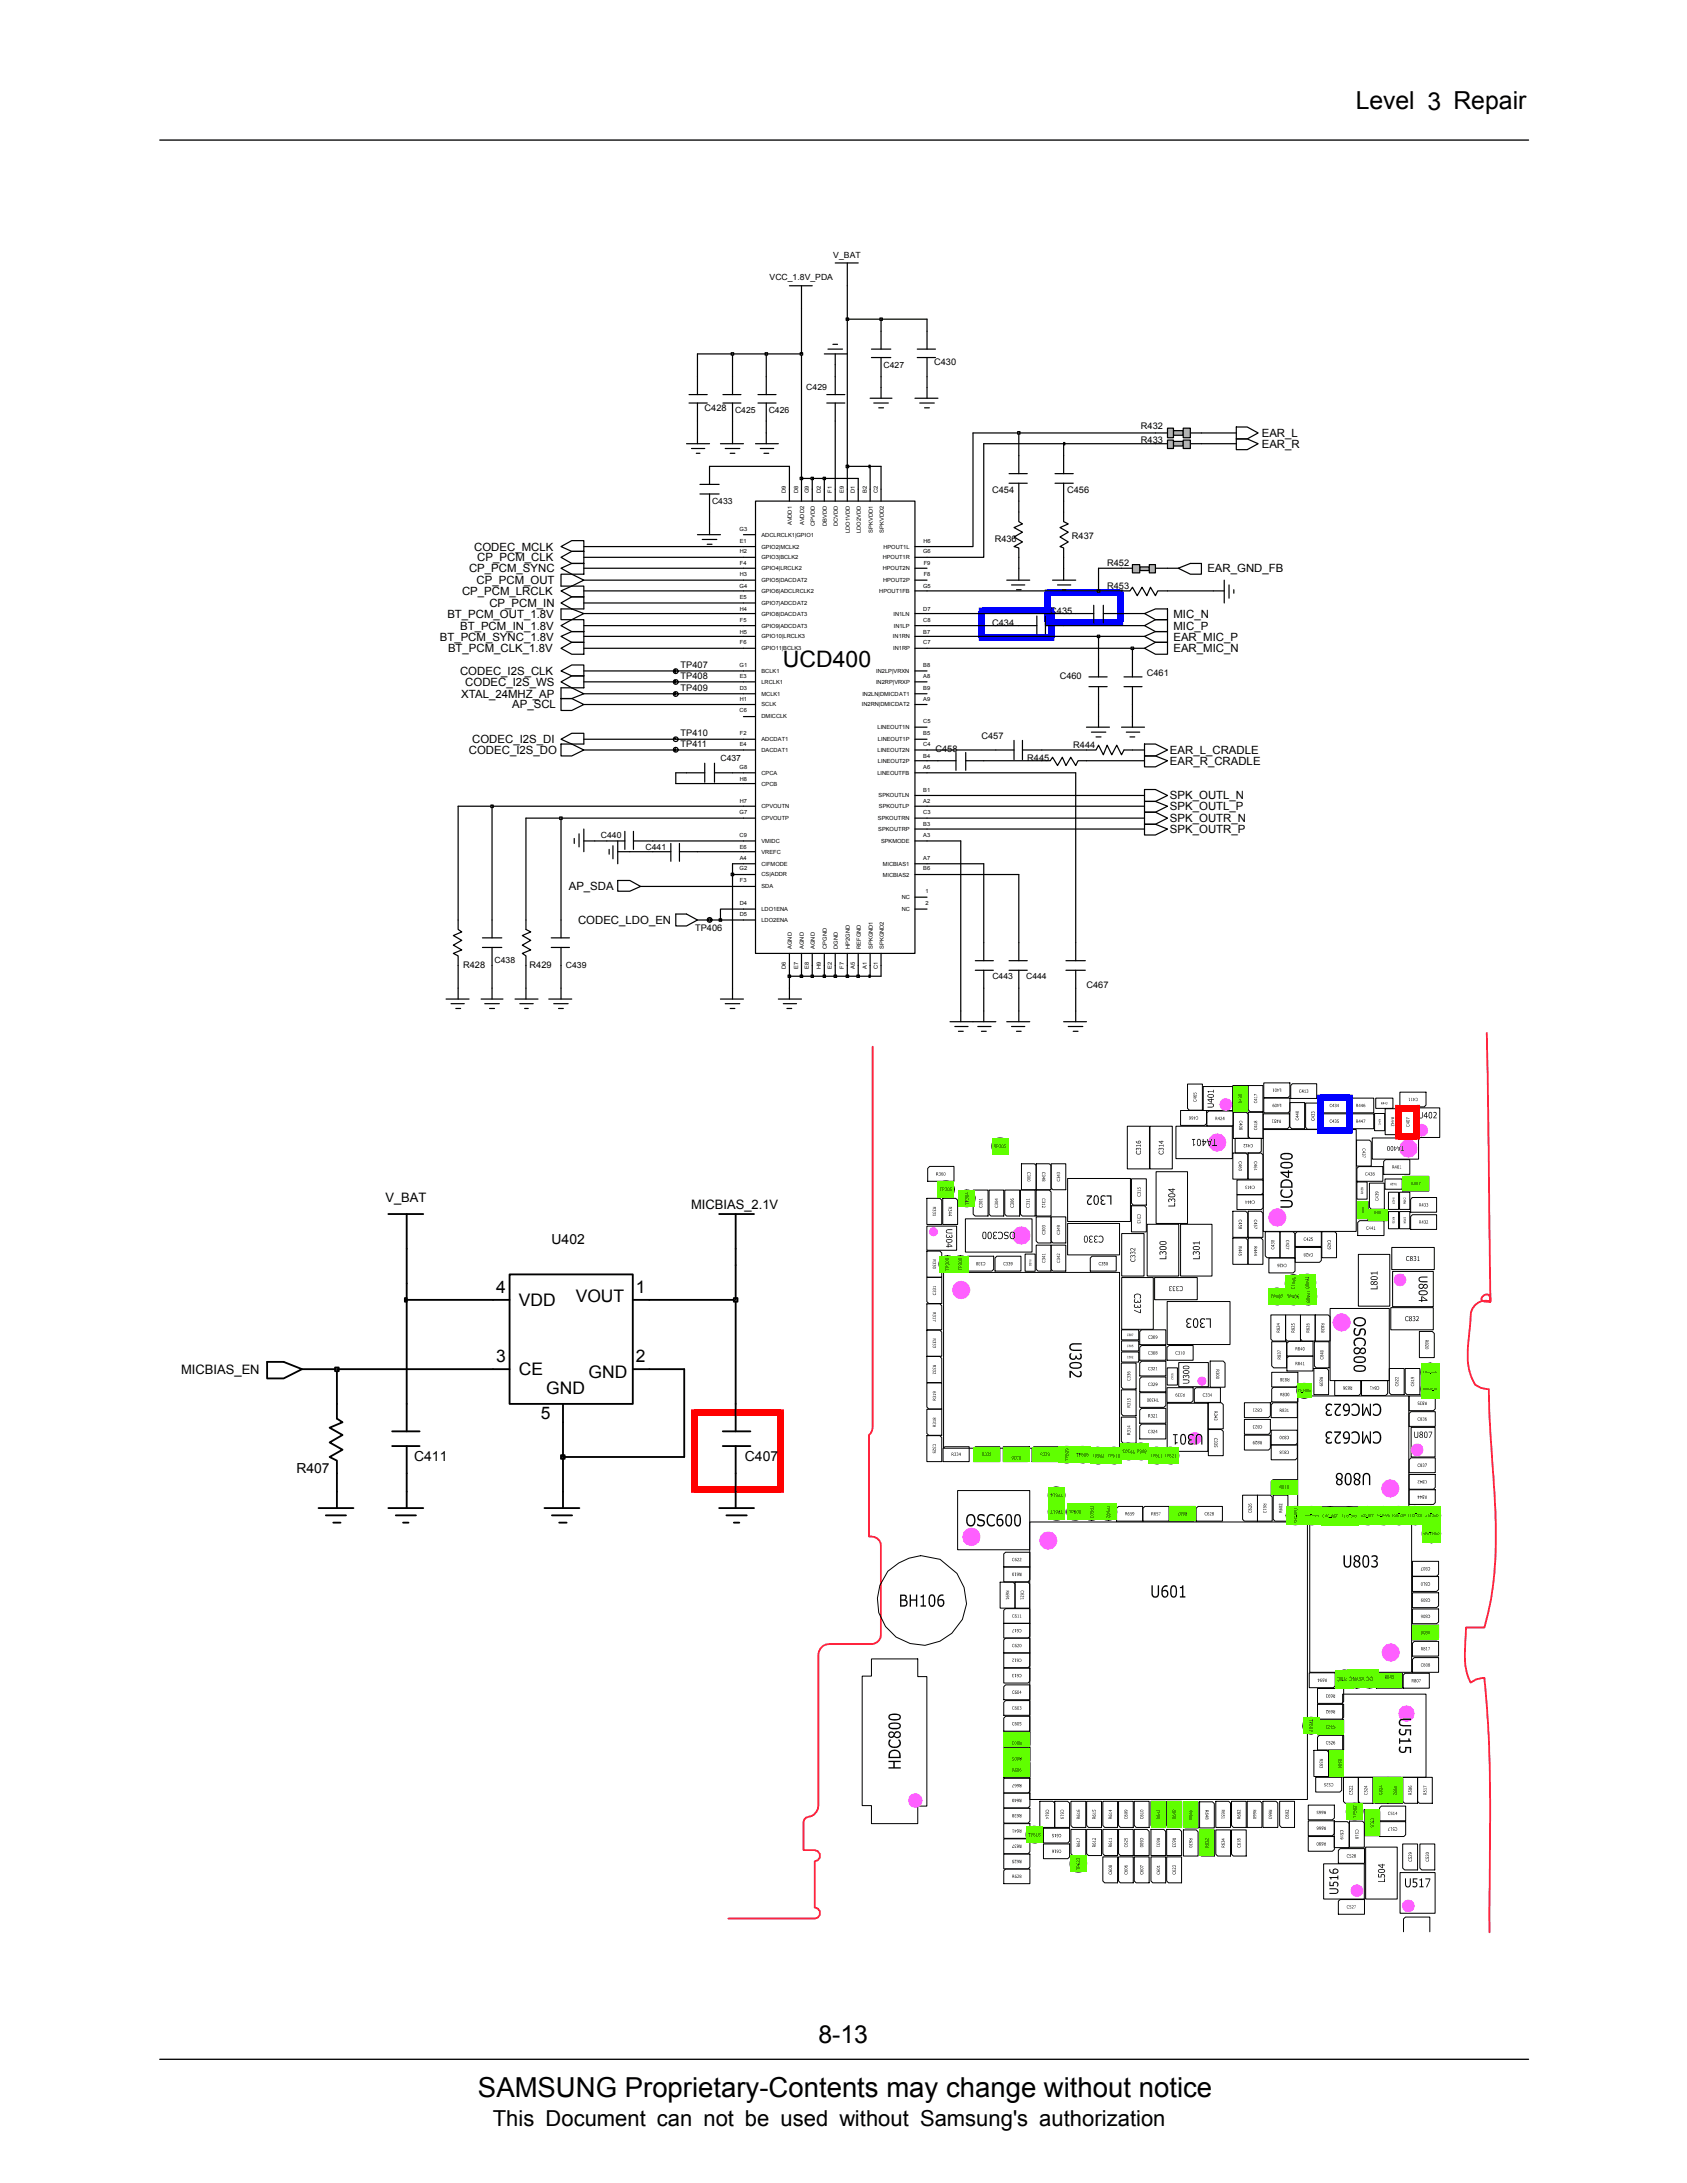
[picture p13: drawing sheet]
<svg xmlns="http://www.w3.org/2000/svg" width="216mm" height="279mm" viewBox="0 0 216 279" stroke-linecap="round" stroke-linejoin="round" font-family="sans-serif">
<defs><g id="words">
<text font-size="3.5" x="61.2" y="268.5">SAMSUNG Proprietary-Contents may change without notice</text>
<g font-size="3.2">
<text x="173.5" y="14">Level 3 Repair</text>
<text x="104.7" y="261.5">8-13</text>
</g>
<text font-size="2.9" x="100.2" y="85.4">UCD400</text>
<text font-size="2.8" x="63.1" y="272.1">This Document can not be used without Samsung's authorization</text>
<g font-size="2.2">
<text x="63.5" y="165.4">4</text>
<text x="66.4" y="167.2">VDD</text>
<text x="73.7" y="166.7">VOUT</text>
<text x="81.4" y="165.4">1</text>
<text x="63.5" y="174.3">3</text>
<text x="66.4" y="176">CE</text>
<text x="69.9" y="178.4">GND</text>
<text x="75.3" y="176.4">GND</text>
<text x="81.4" y="174.3">2</text>
<text x="69.2" y="181.6">5</text>
</g>
<g font-size="1.8">
<text x="70.6" y="159.3">U402</text>
<text x="37.9" y="188.6">R407</text>
<text x="53" y="186.9">C411</text>
<text x="95.3" y="186.9">C407</text>
</g>
<g font-size="1.7">
<text x="49.3" y="153.9">V_BAT</text>
<text x="88.4" y="154.8">MICBIAS_2.1V</text>
<text x="23.2" y="175.8">MICBIAS_EN</text>
</g>
<g font-size="1.5">
<text x="161.5" y="55.9">EAR_L</text>
<text x="161.5" y="57.3">EAR_R</text>
<text x="60.7" y="70.5">CODEC_MCLK</text>
<text x="61.1" y="71.9">CP_PCM_CLK</text>
<text x="59.1" y="76.1">CP_PCM_LRCLK</text>
<text x="60" y="73.2">CP_PCM_SYNC</text>
<text x="61" y="74.8">CP_PCM_OUT</text>
<text x="62.6" y="77.7">CP_PCM_IN</text>
<text x="154.5" y="73.2">EAR_GND_FB</text>
<text x="56.3" y="82">BT_PCM_SYNC_1.8V</text>
<text x="57.3" y="79.1">BT_PCM_OUT_1.8V</text>
<text x="57.3" y="83.5">BT_PCM_CLK_1.8V</text>
<text x="58.9" y="80.6">BT_PCM_IN_1.8V</text>
<text x="150.2" y="82">EAR_MIC_P</text>
<text x="150.2" y="83.5">EAR_MIC_N</text>
<text x="150.2" y="80.6">MIC_P</text>
<text x="150.2" y="79.1">MIC_N</text>
<text x="58.9" y="86.4">CODEC_I2S_CLK</text>
<text x="59" y="89.3">XTAL_24MHZ_AP</text>
<text x="59.5" y="87.8">CODEC_I2S_WS</text>
<text x="60.4" y="95.1">CODEC_I2S_DI</text>
<text x="65.6" y="90.7">AP_SCL</text>
<text x="60" y="96.5">CODEC_I2S_DO</text>
<text x="149.7" y="96.5">EAR_L_CRADLE</text>
<text x="149.7" y="97.9">EAR_R_CRADLE</text>
<text x="149.7" y="102.3">SPK_OUTL_N</text>
<text x="149.7" y="103.7">SPK_OUTL_P</text>
<text x="149.7" y="105.2">SPK_OUTR_N</text>
<text x="149.7" y="106.6">SPK_OUTR_P</text>
<text x="72.8" y="114">AP_SDA</text>
<text x="74" y="118.3">CODEC_LDO_EN</text>
</g>
<g font-size="1.2">
<text x="119.5" y="46.7">C430</text>
<text x="90.2" y="52.6">C428</text>
<text x="146" y="56.6">R433</text>
<text x="146" y="54.9">R432</text>
<text x="127" y="63.1">C454</text>
<text x="136.6" y="63.1">C456</text>
<text x="127.3" y="69.4">R436</text>
<text x="137.2" y="69">R437</text>
<text x="141.7" y="75.3">R453</text>
<text x="141.7" y="72.4">R452</text>
<text x="127" y="80.1">C434</text>
<text x="134.4" y="78.5">C435</text>
<text x="87.1" y="88.4">TP409</text>
<text x="87.1" y="86.9">TP408</text>
<text x="87.1" y="85.5">TP407</text>
<text x="135.6" y="87">C460</text>
<text x="146.8" y="86.5">C461</text>
<text x="87.1" y="94.3">TP410</text>
<text x="87.1" y="95.6">TP411</text>
<text x="125.6" y="94.6">C457</text>
<text x="137.4" y="95.7">R444</text>
<text x="119.7" y="96.3">C458</text>
<text x="131.5" y="97.4">R445</text>
<text x="89" y="119.2">TP406</text>
<text x="59.3" y="123.9">R428</text>
<text x="67.8" y="123.9">R429</text>
<text x="139" y="126.5">C467</text>
</g>
<g font-size="1.1">
<text x="98.5" y="35.9">VCC_1.8V_PDA</text>
<text x="106.6" y="33">V_BAT</text>
<text x="113.1" y="47.1">C427</text>
<text x="94.1" y="52.9">C425</text>
<text x="98.4" y="52.9">C426</text>
<text x="103.2" y="50">C429</text>
<text x="91.1" y="64.5">C433</text>
<text x="92.2" y="97.5">C437</text>
<text x="76.9" y="107.3">C440</text>
<text x="82.6" y="108.8">C441</text>
<text x="63.3" y="123.2">C438</text>
<text x="72.4" y="124">C439</text>
<text x="127" y="125.3">C443</text>
<text x="131.3" y="125.3">C444</text>
</g>
<g font-size=".7">
<text x="100.6" y="63.1" transform="rotate(-90 100.6 63.1)">D9</text>
<text x="102.1" y="63.1" transform="rotate(-90 102.1 63.1)">D8</text>
<text x="103.5" y="63.1" transform="rotate(-90 103.5 63.1)">G9</text>
<text x="105" y="63.1" transform="rotate(-90 105 63.1)">D2</text>
<text x="106.5" y="63" transform="rotate(-90 106.5 63)">F1</text>
<text x="108" y="63.1" transform="rotate(-90 108 63.1)">E9</text>
<text x="109.4" y="63.1" transform="rotate(-90 109.4 63.1)">D1</text>
<text x="110.9" y="63.1" transform="rotate(-90 110.9 63.1)">B2</text>
<text x="112.3" y="63.1" transform="rotate(-90 112.3 63.1)">C2</text>
<text x="94.7" y="67.9">G3</text>
<text x="94.7" y="70.8">H2</text>
<text x="94.7" y="69.4">E1</text>
<text x="97.5" y="71.6">GPIO3|BCLK2</text>
<text x="97.5" y="70.2">GPIO2|MCLK2</text>
<text x="97.5" y="68.7">ADCLRCLK1|GPIO1</text>
<text x="101.3" y="67.2" transform="rotate(-90 101.3 67.2)">AVDD1</text>
<text x="102.9" y="67.2" transform="rotate(-90 102.9 67.2)">AVDD2</text>
<text x="104.3" y="67.3" transform="rotate(-90 104.3 67.3)">CPVDD</text>
<text x="105.8" y="67.3" transform="rotate(-90 105.8 67.3)">DBVDD</text>
<text x="107.2" y="67.3" transform="rotate(-90 107.2 67.3)">DCVDD</text>
<text x="108.8" y="68.2" transform="rotate(-90 108.8 68.2)">LDO1VDD</text>
<text x="110.2" y="68.2" transform="rotate(-90 110.2 68.2)">LDO2VDD</text>
<text x="111.7" y="68.2" transform="rotate(-90 111.7 68.2)">SPKVDD1</text>
<text x="113" y="71.6">HPOUT1R</text>
<text x="113.1" y="70.2">HPOUT1L</text>
<text x="113.1" y="68.2" transform="rotate(-90 113.1 68.2)">SPKVDD2</text>
<text x="118.2" y="70.8">G6</text>
<text x="118.2" y="69.4">H6</text>
<text x="94.7" y="75.3">G4</text>
<text x="94.7" y="76.6">E5</text>
<text x="94.7" y="73.7">H3</text>
<text x="94.7" y="72.3">F4</text>
<text x="97.5" y="73">GPIO4|LRCLK2</text>
<text x="97.5" y="77.4">GPIO7|ADCDAT2</text>
<text x="97.5" y="74.5">GPIO5|DACDAT2</text>
<text x="97.5" y="75.9">GPIO6|ADCLRCLK2</text>
<text x="112.5" y="75.9">HPOUT1FB</text>
<text x="113" y="73">HPOUT2N</text>
<text x="113" y="74.5">HPOUT2P</text>
<text x="118.2" y="75.3">G5</text>
<text x="118.2" y="73.7">F8</text>
<text x="118.2" y="72.3">F9</text>
<text x="94.7" y="81.1">H5</text>
<text x="94.7" y="78.2">H4</text>
<text x="94.7" y="79.6">F5</text>
<text x="94.7" y="82.5">F6</text>
<text x="97.5" y="80.3">GPIO9|ADCDAT3</text>
<text x="97.5" y="83.2">GPIO11|BCLK3</text>
<text x="97.5" y="81.7">GPIO10|LRCLK3</text>
<text x="97.5" y="78.8">GPIO8|DACDAT3</text>
<text x="114.3" y="81.7">IN1RN</text>
<text x="114.3" y="83.2">IN1RP</text>
<text x="114.3" y="78.8">IN1LN</text>
<text x="114.4" y="80.3">IN1LP</text>
<text x="118.2" y="78.2">D7</text>
<text x="118.2" y="82.5">C7</text>
<text x="118.2" y="79.6">C8</text>
<text x="118.2" y="81.1">B7</text>
<text x="94.7" y="85.4">G1</text>
<text x="94.7" y="86.7">E3</text>
<text x="94.7" y="89.7">H1</text>
<text x="94.7" y="88.3">D3</text>
<text x="97.5" y="87.5">LRCLK1</text>
<text x="97.5" y="89">MCLK1</text>
<text x="97.5" y="86.1">BCLK1</text>
<text x="110.4" y="89">IN2LN|DMICDAT1</text>
<text x="112.1" y="87.5">IN2RP|VRXP</text>
<text x="112.1" y="86.1">IN2LP|VRXN</text>
<text x="118.2" y="86.7">A8</text>
<text x="118.2" y="89.7">A9</text>
<text x="118.2" y="85.4">B8</text>
<text x="118.2" y="88.3">B9</text>
<text x="94.7" y="91.2">C6</text>
<text x="94.7" y="95.5">E4</text>
<text x="94.7" y="94.1">F2</text>
<text x="97.5" y="94.9">ADCDAT1</text>
<text x="97.5" y="90.4">SCLK</text>
<text x="97.5" y="91.9">DMICCLK</text>
<text x="110.3" y="90.4">IN2RN|DMICDAT2</text>
<text x="112.3" y="93.3">LINEOUT1N</text>
<text x="112.4" y="94.9">LINEOUT1P</text>
<text x="118.2" y="95.5">C4</text>
<text x="118.2" y="92.6">C5</text>
<text x="118.2" y="94.1">B5</text>
<text x="94.7" y="98.4">G8</text>
<text x="94.7" y="99.9">H8</text>
<text x="97.5" y="99.1">CPCA</text>
<text x="97.5" y="96.2">DACDAT1</text>
<text x="97.5" y="100.5">CPCB</text>
<text x="112.3" y="99.1">LINEOUTFB</text>
<text x="112.3" y="96.2">LINEOUT2N</text>
<text x="112.4" y="97.6">LINEOUT2P</text>
<text x="118.2" y="98.4">A6</text>
<text x="118.2" y="101.3">B1</text>
<text x="118.2" y="97">B4</text>
<text x="94.7" y="104.2">G7</text>
<text x="94.7" y="107.1">C9</text>
<text x="94.7" y="102.8">H7</text>
<text x="97.5" y="105">CPVOUTP</text>
<text x="97.5" y="103.4">CPVOUTN</text>
<text x="97.5" y="107.9">VMIDC</text>
<text x="112.4" y="105">SPKOUTRN</text>
<text x="112.4" y="106.3">SPKOUTRP</text>
<text x="112.4" y="102.1">SPKOUTLN</text>
<text x="112.5" y="103.4">SPKOUTLP</text>
<text x="112.8" y="107.9">SPKMODE</text>
<text x="118.2" y="102.8">A2</text>
<text x="118.2" y="107.1">A3</text>
<text x="118.2" y="104.2">C3</text>
<text x="118.2" y="105.7">B3</text>
<text x="94.7" y="111.4">G2</text>
<text x="94.7" y="108.6">E6</text>
<text x="94.7" y="110">A4</text>
<text x="94.7" y="112.9">F3</text>
<text x="97.5" y="113.7">SDA</text>
<text x="97.5" y="109.3">VREFC</text>
<text x="97.5" y="110.8">CIFMODE</text>
<text x="97.5" y="112.2">CS|ADDR</text>
<text x="113" y="110.8">MICBIAS1</text>
<text x="113" y="112.2">MICBIAS2</text>
<text x="118.2" y="110">A7</text>
<text x="118.2" y="111.4">B6</text>
<text x="94.7" y="115.8">D4</text>
<text x="94.7" y="117.2">D5</text>
<text x="97.5" y="116.6">LDO1ENA</text>
<text x="97.5" y="118">LDO2ENA</text>
<text x="115.4" y="115.1">NC</text>
<text x="115.4" y="116.6">NC</text>
<text x="118.4" y="114.3">1</text>
<text x="118.4" y="115.8">2</text>
<text x="100.6" y="124" transform="rotate(-90 100.6 124)">D6</text>
<text x="101.3" y="121.4" transform="rotate(-90 101.3 121.4)">AGND</text>
<text x="102.1" y="124" transform="rotate(-90 102.1 124)">E7</text>
<text x="102.9" y="121.4" transform="rotate(-90 102.9 121.4)">AGND</text>
<text x="103.5" y="124" transform="rotate(-90 103.5 124)">E8</text>
<text x="104.3" y="121.4" transform="rotate(-90 104.3 121.4)">AGND</text>
<text x="105" y="124" transform="rotate(-90 105 124)">H9</text>
<text x="105.8" y="121.4" transform="rotate(-90 105.8 121.4)">CPGND</text>
<text x="106.5" y="124" transform="rotate(-90 106.5 124)">E2</text>
<text x="107.2" y="121.4" transform="rotate(-90 107.2 121.4)">DGND</text>
<text x="108" y="124" transform="rotate(-90 108 124)">F7</text>
<text x="108.8" y="121.4" transform="rotate(-90 108.8 121.4)">HP2GND</text>
<text x="109.4" y="124" transform="rotate(-90 109.4 124)">A5</text>
<text x="110.2" y="121.4" transform="rotate(-90 110.2 121.4)">REFGND</text>
<text x="110.9" y="124" transform="rotate(-90 110.9 124)">A1</text>
<text x="111.7" y="121.4" transform="rotate(-90 111.7 121.4)">SPKGND1</text>
<text x="112.3" y="124" transform="rotate(-90 112.3 124)">C1</text>
<text x="113.1" y="121.4" transform="rotate(-90 113.1 121.4)">SPKGND2</text>
</g>
</g></defs>
<path d="M20.4 263.6h175.2" fill="none" stroke="#000" stroke-width=".17"/>
<path d="M20.8 265.5h174.8v9h-174.8z" fill="#fff"/>
<path d="M20.4 17.9h175.2" fill="none" stroke="#000" stroke-width=".17"/>
<path d="M111.7 134v48.7l-.2 .7-.3 .3v13a1.25 1.25 0 0 1 1.5 1.2v11.3a1.21 1.21 0 0 1-1 1.2h-5.5a1.37 1.37 0 0 0-1.5 1.4v19.3a1.48 1.48 0 0 1-1.2 1.4l-.4 .1-.2 .3-.1 .3v3.6h1.5l.4 .1 .2 .4v.4l-.2 .4-.4 .1v5.9l.4 .2 .2 .3v.5l-.2 .3-.4 .2h-11.1M190.3 132.2l.4 34.4a1.2 1.2 0 0 1-1.1-.2 .62 .62 0 0 1 .3-.6 .62 .62 0 0 1 .7 0l.2 .4-.1 .4a1.87 1.87 0 0 0-2.5 1.8l-.1 1.6a23 23 0 0 0-.2 4.6l.1 .6a6.3 6.3 0 0 0 .8 2l.7 .4 1 .2 .1 4 .8 11.3v4.6a40.1 40.1 0 0 1-1.4 10.6h-2.4v1.1a12.7 12.7 0 0 0 .4 5.4l.2 .5 .7-.4 1.1-.1 .1 1.5 .4 5.8 .2 4.7-.1 20.5" fill="none" stroke="#ff1834" stroke-width=".23"/>
<g fill="none" stroke="#000" stroke-width=".13">
<path d="M152 138.7h1.9v3.4h-1.7l-.2-.2zM154 139.1h3.8v3h-3.8zM157.8 138.9h1.9v3.4h-1.7l-.2-.3zM159.7 138.9h1.9v3.4h-1.6l-.3-.3zM161.7 138.6h3.4v1.7l-.3 .2h-3.1zM165.4 138.7h3.1v1.9h-3.3v-1.7zM179.2 139.8h3.3v1.6l-.2 .3h-3.1zM118.6 153.4h1.7l.2 .2v3.1h-1.9zM118.6 156.9h3.8v3.1h-3.8zM119 149.3h3.1v1.9h-3.4v-1.7zM120.6 153.4h1.7l.3 .2v3.1h-2zM123.5 156h8.6v4.3h-8.6z"/>
<path d="M124.5 152.3h1.9v3.3h-1.6l-.3-.2zM126.6 152.3h1.9v3.3h-1.7l-.2-.2zM128.6 152.3h1.9v3.3h-1.7l-.2-.2zM130.6 152.3h1.9v3.3h-1.7l-.2-.2zM130.7 148.9h1.7l.2 .3v3.1h-1.9zM132.6 155.7h1.9v3.4h-1.7l-.2-.3zM132.6 159.4h1.9v3.3h-1.7l-.2-.2zM132.6 152.3h1.7l.2 .2v3.1h-1.9zM132.6 148.9h1.7l.2 .3v3.1h-1.9zM134.5 159.4h1.9v3.3h-1.7l-.2-.2zM134.5 148.9h1.9v3.4h-1.7l-.2-.3zM134.5 155.7h1.9v3.4h-1.7l-.2-.3z"/>
<path d="M136.6 156.6h6.7v4h-6.7zM136.6 150.8h8.1v5.5h-8.1zM143.6 157.9h2.8v5.4h-2.8zM144.3 144.1h2.8v5.5h-2.8zM144.8 150.9h1.9v3.3h-1.7l-.2-.2zM144.8 154.3h1.7l.2 .3v3.1h-1.9zM146.8 156.7h4.1v6.6h-4.1zM147.2 144.1h2.8v5.5h-2.8zM148 150h4v6.6h-4zM150.5 144.1h7.2v4.2h-7.2zM151.1 156.7h4v6.6h-4zM151.1 142.1h3.3v1.7l-.2 .2h-3.1z"/>
<path d="M154.7 142.2h3.1v1.9h-3.3v-1.7zM157.8 155h1.6l.3 .3v3.1h-1.9zM157.8 147.6h1.6l.3 .2v3.1h-1.9zM157.8 158.5h1.6l.3 .2v3.1h-1.9zM157.8 142.4h1.7l.2 .2v3.1h-1.9zM158.1 145.7h3.3v1.7l-.2 .2h-3.1zM158.3 151h3.3v1.7l-.2 .2h-3.1zM158.3 152.9h3.3v1.7l-.2 .2h-3.1zM159.7 142.4h1.9v3.3h-1.6l-.3-.2zM159.7 155h1.7l.2 .3v3.1h-1.9zM159.7 147.6h1.7l.2 .2v3.1h-1.9zM159.7 158.5h1.7l.2 .2v3.1h-1.9z"/>
<path d="M161.7 144.6h11.9v13h-11.9zM161.7 142.6h3.3v1.6l-.2 .3h-3.1zM161.7 140.5h3.4v1.7l-.3 .2h-3.1zM161.9 157.6h1.9v3.4h-1.6l-.3-.3zM163.8 157.6h1.7l.2 .3v3.1h-1.9zM165.1 141.1h1.9v3.4h-1.7l-.2-.3zM165.8 157.9l.2-.3h3.1v1.9h-3.3zM165.8 159.7h3.3v1.6l-.2 .3h-3.1zM167.1 141.2h1.9v3.3h-1.7l-.2-.2zM169.1 140.8l.2-.3h3.1v1.9h-3.3zM169.1 142.8l.2-.2h3.1v1.9h-3.3zM169.2 157.6h1.6l.2 .3v3.1h-1.8z"/>
<path d="M172.7 140.5h3.1v1.9h-3.3v-1.6zM172.7 142.6h3.1v1.9h-3.3v-1.7zM173.6 145.9h1.7l.2 .3v3h-1.9zM173.7 151.3h1.3v2.2h-1.3zM173.8 156.5l.2-.3h3.1v1.9h-3.3zM173.8 153.8h1.3v2.2h-1.3zM173.9 149.3h3.1v1.9h-3.3v-1.7zM175.1 154.8h2.5v1.4h-2.5zM175.3 151.4h1.9v3.4h-1.7l-.2-.3zM175.6 145.6h5.9v2.8h-5.9zM175.9 142.5h1.3v2.2h-1.3zM176.1 140.5h2.2v1.4h-2.2z"/>
<path d="M177.2 150.9h2.3v1.3h-2.3zM177.3 141.9h1.6l.3 .2v3.1h-1.9zM177.3 148.4h3.1v1.9h-3.3v-1.6zM177.7 155.1h1.3v2.2h-1.3zM177.7 152.6h1.3v2.2h-1.3zM178.1 159.7h5.5v2.8h-5.5zM179.1 155.1h1.3v2.2h-1.3zM179.1 152.6h1.3v2.2h-1.3zM179.2 141.9h1.9v3.4h-1.6l-.3-.2zM179.7 150.6h3.2v1.8h-3.4v-1.6zM180.7 153.3h3.2v1.9h-3.4v-1.7zM180.8 155.5h3.1v1.9h-3.4v-1.7z"/>
<path d="M181.2 141.8h3.1v3.8h-3.1zM118.6 166.9h1.7l.2 .2v3.1h-1.9zM118.6 160.1h1.7l.2 .3v3.1h-1.9zM118.6 173.6h1.7l.2 .3v3.1h-1.9zM118.6 170.2h1.7l.2 .3v3.1h-1.9zM118.6 163.5h1.9v3.3h-1.6l-.3-.2zM118.6 177h1.9v3.3h-1.6l-.3-.2zM120.8 162.9h22.5v22.5h-22.5zM123.8 160.8h3.4v1.7l-.3 .2h-3.1zM127.6 160.8h3.1v1.9h-3.4v-1.7zM131.2 160.5h1.3v2.2h-1.3zM139.8 160.8h3.1v1.9h-3.4v-1.7z"/>
<path d="M143.5 174.5h1.9v3.3h-1.7l-.2-.3zM143.5 177.9h1.9v3.3h-1.7l-.2-.2zM143.5 173h2.2v1.3h-2.2zM143.5 171.6h2.2v1.3h-2.2zM143.5 170.2h2.2v1.3h-2.2zM143.6 163.5h4v6.6h-4zM145.9 178.2h3.3v1.7l-.3 .2h-3zM146.1 172.2h3.1v1.9h-3.3v-1.7zM146.1 170.2h3.1v1.9h-3.3v-1.7zM146.1 174.2h3.1v1.9h-3.3v-1.6zM146.1 176.2h3.1v1.9h-3.3v-1.6zM147.8 163.5h5.4v2.8h-5.4z"/>
<path d="M149.4 172.4l.2-.2h3.1v1.9h-3.3zM149.4 177.6h3.3v1.7l-.2 .2h-3.1zM149.4 179.6h5.2v6.2h-5.2zM149.4 166.6h8v5.5h-8zM149.4 175.1h1.3v2.2h-1.3zM150.9 174.4h3.7v3.1h-3.7zM152.8 177.8l.3-.2h3.1v1.9h-3.4zM154.6 179.5h1.7l.2 .3v3.1h-1.9zM154.9 174.2h1.6l.3 .3v3h-1.9zM159.3 179.5h3.3v1.7l-.3 .2h-3zM162.4 161h3.3v1.7l-.2 .2h-3.1zM162.6 168.3h1.9v3.3h-1.6l-.3-.2z"/>
<path d="M162.8 171.7h1.9v3.4h-1.7l-.2-.3zM162.8 175.6h3.3v1.7l-.3 .2h-3zM162.9 179.5h3.1v1.9h-3.3v-1.6zM163 177.5h3.1v1.9h-3.3v-1.6zM164.5 168.3h1.9v3.3h-1.6l-.3-.2zM164.7 171.9l.3-.2h3v1.9h-3.3zM165 173.6h3v1.9h-3.3v-1.7zM166.1 178.7h14.2v14.1h-14.2zM166.4 168.3h1.9v3.3h-1.6l-.3-.2zM168.1 175.2h1.7l.2 .2v3.1h-1.9zM168.2 171.7h1.9v3.4h-1.7l-.2-.3zM168.3 168.3h1.7l.2 .2v3.1h-1.9z"/>
<path d="M170.2 167.5h7.6v9.2h-7.6zM170.8 176.7h3.3v1.7l-.2 .2h-3.1zM173.8 160.5h4.1v6.7h-4.1zM174.2 176.7h3.4v1.7l-.3 .2h-3.1zM177.8 175.2h1.9v3.3h-1.7l-.2-.2zM178 167.4h5.4v2.8h-5.4zM178.2 162.7h5.2v4.5h-5.2zM179.8 175.2h1.9v3.3h-1.6l-.3-.2zM180.3 178.7h3.4v1.6l-.2 .3h-3.2zM181.7 170.4h1.6l.3 .3v3.1h-1.9zM118.6 183.7h1.7l.2 .3v3.1h-1.9zM118.6 180.4h1.9v3.3h-1.6l-.3-.2z"/>
<path d="M120.9 185.2h3.1v1.9h-3.3v-1.7zM122.6 190.8h9.2v7.6h-9.2zM124.8 185.2h3.2v1.9h-3.4v-1.7zM128.4 185.2h3.3v1.6l-.2 .3h-3.1zM128.5 198.9l.2-.2h3.1v1.9h-3.3zM131.8 194.8h35.5v35.5h-35.5zM132.3 185.2h3.1v1.9h-3.3v-1.7zM142.9 193l.3-.2h3v1.9h-3.3zM143.5 181.4h1.9v3.3h-1.7l-.2-.2zM146.1 182.3h3.1v1.9h-3.3v-1.7zM146.1 180.3h3.1v1.9h-3.3v-1.7zM146.3 193l.2-.2h3.1v1.9h-3.3z"/>
<path d="M149.6 192.8h3.4v1.7l-.2 .2h-3.2zM153.1 193l.2-.2h3.1v1.9h-3.3zM154.6 183h1.7l.2 .2v3.1h-1.9zM159 191.4h1.9v3.3h-1.6l-.3-.2zM159.3 181.7h3.3v1.6l-.3 .3h-3zM159.3 183.7h3.3v1.7l-.3 .2h-3zM160.9 191.4h1.7l.2 .2v3.1h-1.9zM162.7 184.9h3.3v1.7l-.2 .2h-3.1zM162.7 183h3.3v1.7l-.2 .2h-3.1zM162.9 189.4h3.1v1.9h-3.3v-1.7zM162.9 191.4h1.9v3.3h-1.6l-.3-.2zM167.6 195.1h13.1v18.9h-13.1z"/>
<path d="M180.3 188.7h3.4v1.7l-.2 .2h-3.2zM180.3 190.7h3.4v1.6l-.2 .3h-3.2zM180.6 180.7h3.1v1.9h-3.4v-1.7zM180.6 186.6h3.1v1.9h-3.4v-1.7zM180.6 182.7h3.1v3.8h-3.1zM180.8 199.8h3.3v1.7l-.2 .2h-3.1zM111.5 212.3h6v2.3h1.1v16.6h-1.1v2.2h-6v-2.3h-1.2v-16.6h1.2zM113.6 201.1a6.8 6.8 0 0 1 4.3-2l2.4 .5 2.2 1.8 .9 1.8 .3 2.1-.5 2-1.4 1.7a5.7 5.7 0 0 1-7.8-.1 5.7 5.7 0 0 1-.4-7.8zM128 202.5h1.6l.3 .2v3.1h-1.9zM128.5 211.6h3.3v1.6l-.2 .2h-3.1zM128.5 213.5h3.3v1.7l-.2 .2h-3.1zM128.5 207.8h3.3v1.6l-.2 .3h-3.1z"/>
<path d="M128.5 200.6h3.3v1.6l-.2 .3h-3.1zM128.5 206.1l.2-.2h3.1v1.9h-3.3zM128.7 217.7h3.1v1.8h-3.3v-1.6zM128.7 215.6h3.1v2h-3.3v-1.7zM128.7 219.7h3.1v1.9h-3.3v-1.7zM128.7 209.7h3.1v1.9h-3.3v-1.7zM129.9 202.5h1.7l.2 .2v3.1h-1.9zM167.6 214.1h3.3v1.7l-.2 .2h-3.1zM168.6 218.1h3.4v1.7l-.3 .2h-3.1zM168.6 216.1h3.4v1.7l-.3 .2h-3.1zM171.8 216.8h10.7v10.7h-10.7zM176.4 214.2h3.1v1.9h-3.4v-1.7z"/>
<path d="M179.8 214.2h3.1v1.9h-3.3v-1.7zM180.7 208h3.4v1.7l-.2 .2h-3.2zM180.8 205.9h3.3v1.7l-.2 .2h-3.1zM180.8 203.9h3.3v1.6l-.2 .3h-3.1zM180.8 201.8h3.3v1.7l-.2 .2h-3.1zM181 212.2h3.1v1.8h-3.3v-1.6zM181 210.1h3.1v1.9h-3.3v-1.7zM128.5 221.7h3.3v1.6l-.2 .3h-3.1zM128.5 223.7h3.3v1.7l-.2 .2h-3.1zM128.5 237.3h3.3v1.7l-.2 .2h-3.1zM128.5 235.4h3.3v1.6l-.2 .3h-3.1zM128.5 231.4h3.3v1.7l-.2 .2h-3.1z"/>
<path d="M128.5 229.5h3.3v1.7l-.2 .2h-3.1zM128.5 233.4h3.3v1.7l-.2 .2h-3.1zM128.5 227.6h3.3v1.7l-.2 .2h-3.1zM128.7 225.6h3.1v1.9h-3.3v-1.7zM128.7 239.2h3.1v1.9h-3.3v-1.7zM133.1 230.5h1.6l.3 .3v3.1h-1.9zM133.5 234h3.4v1.6l-.2 .3h-3.2zM133.5 236h3.4v1.7l-.2 .2h-3.2zM135 230.5h1.6l.3 .3v3.1h-1.9zM137.1 230.5h1.9v3.4h-1.7l-.2-.3zM137.1 234.1h1.9v3.4h-1.7l-.2-.2zM139.1 234.1h1.9v3.4h-1.7l-.2-.2z"/>
<path d="M139.1 230.5h1.9v3.4h-1.7l-.2-.3zM141.1 237.7h1.9v3.3h-1.6l-.3-.3zM141.1 234.1h1.9v3.4h-1.6l-.3-.2zM141.1 230.5h1.9v3.4h-1.6l-.3-.3zM143.2 237.7h1.8v3.3h-1.6l-.2-.3zM143.2 230.5h1.8v3.4h-1.6l-.2-.3zM143.2 234.1h1.8v3.4h-1.6l-.2-.2zM145.2 237.7h1.9v3.3h-1.7l-.2-.3zM145.2 230.5h1.9v3.4h-1.7l-.2-.3zM145.2 234.1h1.6l.3 .3v3.1h-1.9zM147.3 237.7h1.9v3.3h-1.7l-.2-.3zM147.3 230.5h1.9v3.4h-1.7l-.2-.3z"/>
<path d="M147.3 234.1h1.6l.3 .3v3.1h-1.9zM149.3 234.1h1.7l.2 .3v3.1h-1.9zM149.3 237.7h1.9v3.3h-1.7l-.2-.3zM149.3 230.5h1.9v3.4h-1.7l-.2-.3zM151.4 234.2h1.7l.2 .3v3.1h-1.9zM151.4 230.6h1.9v3.4h-1.6l-.3-.3zM153.5 234.2h1.9v3.4h-1.6l-.3-.3zM153.5 230.6h1.7l.2 .2v3.2h-1.9zM155.6 234.2h1.9v3.4h-1.7l-.2-.3zM155.6 230.5h1.6l.3 .3v3.1h-1.9zM157.6 234.2h1.9v3.4h-1.7l-.2-.3zM157.6 230.5h1.9v3.4h-1.7l-.2-.3z"/>
<path d="M159.6 230.5h1.7l.2 .3v3.1h-1.9zM161.6 230.5h1.7l.2 .3v3.1h-1.9zM163.8 230.5h1.9v3.4h-1.7l-.2-.3zM167.4 231h3.4v1.7l-.3 .2h-3.1zM167.4 233h3.4v1.7l-.3 .3h-3.1zM167.4 235.1h3.4v1.6l-.3 .2h-3.1zM168.1 224h1.7l.2 .3v3.1h-1.9zM168.4 227.5h3.3v1.7l-.2 .2h-3.1zM168.6 220.1h3.4v1.7l-.3 .2h-3.1zM168.8 222.1h3.2v1.9h-3.4v-1.7zM169.4 238.5h5.2v4.6h-5.2zM170 224h1.7l.2 .3v3.1h-1.9z"/>
<path d="M170.8 233.2h1.6l.3 .2v3.1h-1.9zM171.5 236.6h3.1v1.9h-3.3v-1.7zM171.9 227.5h1.9v3.3h-1.6l-.3-.2zM172.7 233.1h1.7l.2 .2v3.1h-1.9zM173.8 227.5h1.9v3.3h-1.6l-.3-.2zM174.7 231.6h1.6l.3 .3v3.1h-1.9zM174.8 236.4h4v6.7h-4zM175.7 227.5h1.9v3.3h-1.6l-.3-.2zM176.6 233.2h3.3v1.6l-.2 .3h-3.1zM176.8 231.2h3.1v1.8h-3.3v-1.6zM177.6 227.5h1.7l.2 .2v3.1h-1.9zM179.2 239.7h4.5v5.2h-4.5z"/>
<path d="M179.5 236h1.9v3.3h-1.6l-.3-.2zM179.5 227.5h1.9v3.3h-1.6l-.3-.2zM181.4 227.5h1.9v3.3h-1.6l-.3-.2zM181.7 236h1.9v3.3h-1.7l-.2-.2zM171.3 243.3l.2-.2h3.1v1.9h-3.3zM179.6 247.2v-1.6l.3-.2h3.1v1.8"/>
<circle cx="121.1" cy="152.2" r="1.06"/>
<circle cx="123.7" cy="153.4" r="1.07"/>
<circle cx="128" cy="146.7" r="1.06"/>
<circle cx="121.2" cy="161.8" r="1.07"/>
<circle cx="122.9" cy="161.8" r="1.07"/>
<circle cx="163.4" cy="165.9" r="1.07"/>
<circle cx="165.5" cy="165.9" r="1.07"/>
<circle cx="165.5" cy="164.2" r="1.07"/>
<circle cx="166.9" cy="178" r=".96"/>
<circle cx="167.3" cy="164.2" r="1.06"/>
<circle cx="167.4" cy="165.9" r="1.07"/>
<circle cx="183" cy="175.6" r="1.18"/>
<circle cx="183" cy="177.8" r="1.18"/>
<circle cx="135.2" cy="193.5" r="1.07"/>
<circle cx="135.2" cy="191.4" r="1.07"/>
<circle cx="136.5" cy="186.2" r="1.07"/>
<circle cx="137.6" cy="193.5" r="1.07"/>
<circle cx="138.5" cy="186.2" r="1.07"/>
<circle cx="139.7" cy="193.5" r="1.07"/>
<circle cx="140.6" cy="186.3" r="1.07"/>
<circle cx="141.9" cy="193.5" r="1.06"/>
<circle cx="142.6" cy="186.3" r="1.06"/>
<circle cx="144.5" cy="185.8" r="1.07"/>
<circle cx="146" cy="185.8" r="1.07"/>
<circle cx="148" cy="186.3" r="1.06"/>
<circle cx="149.8" cy="186.3" r="1.07"/>
<circle cx="165.8" cy="194" r="1.19"/>
<circle cx="167.9" cy="194" r="1.18"/>
<circle cx="170.2" cy="194" r="1.19"/>
<circle cx="172.7" cy="194" r="1.18"/>
<circle cx="175" cy="194" r="1.18"/>
<circle cx="177" cy="194" r="1.18"/>
<circle cx="179" cy="194" r="1.18"/>
<circle cx="181.1" cy="194" r="1.18"/>
<circle cx="183.2" cy="194" r="1.18"/>
<circle cx="183.2" cy="196.3" r="1.18"/>
<circle cx="172.1" cy="214.9" r="1.18"/>
<circle cx="173.7" cy="214.9" r="1.19"/>
<circle cx="175.3" cy="214.9" r="1.19"/>
<circle cx="132.4" cy="234.8" r="1.06"/>
<circle cx="138" cy="238.6" r="1.07"/>
<circle cx="167.8" cy="220.9" r="1.07"/>
<circle cx="173.4" cy="231.9" r="1.06"/>
</g>
<g fill="#000">
<path d="M152.7 139.8l.1 .2h.1v-.2h.2v.2v.1v-.2h-.1l-.1 .2h-.2zM166.3 139.4l.2 .1v.1l-.1-.1-.1 .1v.2h.2h-.2a.24 .24 0 0 1 0-.4zM166.9 139.5l.1-.1 .1 .5h-.2l.1-.1v-.2zM167.2 139.5h.2l-.1 .4-.1-.1h.2l-.1-.1 .1-.2zM125.3 154h.3l.1 .2-.1-.1h-.1v.1l-.1-.1-.1 .1zM125.3 154.3h.1v.2h.2l.1-.2v.2l-.3 .1-.1-.1zM125.3 153.5l.4-.1v.2v-.1h-.3l-.1 .1zM127.3 154.1l.4-.1v.2v-.1h-.1l-.1 .1-.1-.1-.1 .1zM127.3 154.3l.1 .2h.3v-.2v.2l-.1 .1-.3-.1zM129.3 154h.4l.1 .2h-.1v-.1h-.1l-.1 .1-.1-.1v.1h-.1zM129.3 154.3h.1v.2h.2h.1l-.1-.2h.1v.2a.24 .24 0 0 1-.4-.1zM131.5 150.1h.3v.2v-.2h-.3v.2z"/>
<path d="M131.3 154.1l.4-.1 .1 .2h-.1v-.1h-.1v.1l-.2-.1v.1zM131.5 150.4v.1h.1l.1-.1 .1 .1 .1-.1v.1l-.4 .1zM131.4 154.3v.2h.1h.2v-.2v.2a.25 .25 0 0 1-.4 0zM131.3 153.8l.5-.1v.2h-.4zM131.3 153.5l.5-.1v.2l-.1-.1h-.3v.1zM133.3 154.1h.1h.3l.1 .1h-.5zM133.3 154.3l.3 .2h.1l.1-.2v.2h-.2l-.2-.1-.1 .2zM133.4 153.4l.4 .1v.2h-.1v-.2l-.1-.1-.2 .1v.2zM133.4 150.1h.4v.2h-.1v-.1l-.1-.1h-.1l-.1 .2zM133.4 157.5h.4v.1l-.1 .1v-.2h-.1v.1l-.2-.1v.1zM133.4 156.9l.3-.1 .1 .2-.1 .1v-.2h-.1v.1l-.2-.1v.2zM133.4 153.7v.2l.2-.1 .1 .1v-.1l.1 .1-.4 .1v-.1z"/>
<path d="M133.4 150.4v.1h.1l.1-.1 .1 .1 .1-.1v.1l-.4 .1zM133.4 157.8l.1-.1v.2h.2v-.2h.1v.2l-.2 .1h-.2zM135.3 150.1l.3-.1 .1 .2-.1-.1-.1 .1-.2-.1v.1zM135.3 150.7l.3-.1 .1 .2-.1 .1v-.2l-.1 .1-.2-.1v.1zM135.3 157.5l.3-.1 .1 .2-.1 .1v-.2h-.1v.1l-.2-.1v.1zM135.3 150.9l.1 .3 .2-.1v-.2h.1v.2l-.4 .1zM135.3 157.7l.1 .2h.2v-.2l.1 .2-.4 .1zM139.4 158.2h.4v.1h-.3v.3h.2v.1h-.2v.2h.3v.1h-.3a.21 .21 0 0 1-.1-.2 .21 .21 0 0 1 .1-.2l-.1-.1zM140.1 158.2h.4v.1l-.3-.1-.1 .2v.2h.2v.1h-.1l-.1 .2h.4v.1h-.4a.2 .2 0 0 1-.1-.2 .2 .2 0 0 1 .2-.2 .25 .25 0 0 1-.2-.2 .25 .25 0 0 1 .1-.2zM140.6 158.2a.4 .4 0 0 1 .5 0 .4 .4 0 0 1 .1 .5 .36 .36 0 0 1-.2 .3 .36 .36 0 0 1-.4 0v-.2a.26 .26 0 0 0 .3 .2 .26 .26 0 0 0 .2-.2 .32 .32 0 0 0 0-.5 .32 .32 0 0 0-.5 .1zM144.7 159.8a.42 .42 0 0 1 .5 .2l.1-.3v.4l-.5-.3-.1 .1v.2zM145.6 156.1h.3l.1 .1-.4 .1z"/>
<path d="M145.6 155.4l.3 .1v.2v-.1l-.1-.2-.2 .1v.2zM145.4 147l.2-.1 .1 .1v-.1h.2l.1 .1v.3h-.1v-.3h-.2v.1l-.2-.1v.2h-.1zM145.6 155.7v.2l.2-.1 .1 .1v-.2l.1 .2h-.2l-.2 .1zM145.6 156.3v.2l.2-.1 .1 .1v-.1l.1 .1-.4 .1zM145.6 152.6h.3l.1 .2h-.1v-.2h-.1v.1l-.2-.1v.2zM145.6 152v.1l.3-.1 .1 .2h-.1v-.2l-.1 .1v.1h-.2zM145.6 152.9v.2h.2l.1-.1v-.1l.1 .2h-.4zM145.6 152.4h.3l.1-.1v.2h-.4zM145.4 147.3h.1v.4l.4-.1v-.3h.1v.3l-.1 .1h-.4l-.1-.1zM145.4 146.6h.5l.1-.1v.3l-.1-.2h-.4v.2zM148.3 147l.2-.1 .1 .1v-.1h.2l.1 .2v.2h-.1l.1-.2-.1-.1h-.2v.1l-.2-.1v.2h-.1zM148.3 147.3h.1l-.1 .2 .2 .2 .3-.1v-.3h.1v.2l-.1 .2h-.4a.27 .27 0 0 1-.1-.4z"/>
<path d="M148.3 146.6h.5l.1-.1v.3l-.1-.2h-.4v.2zM153.1 142.9h.2v.4h-.2l.2-.1v-.2l-.1-.1-.1 .1zM152.7 140.8l.1-.1v.2l.2 .1 .1-.1-.1-.2h.1v.2l-.3 .1zM158.6 156.2a.21 .21 0 0 1 .2-.1 .21 .21 0 0 1 .1 .3l-.1-.2h-.2v.2zM158.6 148.7h.3v.2v-.2h-.3v.2zM158.6 143.5h.4v.2h-.1l.1-.1-.2-.1h-.1l-.1 .2zM158.5 156.8l.1 .1h.1v-.1h.2v.2v-.2h-.1l-.1 .2h-.2zM159.2 146.4h.2l-.2 .3 .1 .1h.1h-.2l.1-.3zM159.4 151.8h.2h-.2l.1 .2-.1 .1 .2 .1-.2-.1zM159.5 146.4h.2v.4h-.1zM160 146.5l.2-.1a.21 .21 0 0 1 .1 .3 .21 .21 0 0 1-.3 .1l.3-.1v-.2h-.3zM160.3 151.8h.2v.4l-.2-.1h.2v-.3z"/>
<path d="M160.3 153.7h.2l.1 .2-.2 .2-.1-.1h.1l.1-.2-.1-.1-.1 .1zM160.5 149.6h.3l.1 .1h-.4v.1zM160.5 156.2a.26 .26 0 0 1 .4 0l-.1 .2v-.2h-.2l-.1 .2zM160.5 148.7h.3l.1 .2-.1-.2h-.2l-.1 .2zM160.5 140l.4 .2-.4-.1v.2zM160.5 156.8v.1h.2v-.1h.2v.2l-.1-.2h-.1v.2h-.2zM160.5 157.1l.3 .1 .1-.1v.2zM160.5 140.9h.1l-.1 .1 .1 .1h.2l.1-.2v.2l-.3 .1-.1-.1zM160.5 144.4l.1-.1v.3a.17 .17 0 0 0 .2 0 .17 .17 0 0 0 0-.2v-.1l.1 .2a.22 .22 0 0 1-.3 .1 .22 .22 0 0 1-.1-.2zM160.5 140.4h.3l.1-.1v.2l-.1-.1h-.2l-.1 .1zM160.5 143.8h.3h.1v.2h-.4zM162.7 159h.3l.1 .3-.1-.2-.1 .1-.2-.1v.1z"/>
<path d="M162.7 159.6h.1l-.1 .2 .1 .1 .2-.1v-.2l.1 .2-.1 .1h-.2l-.1-.1zM164.6 159.4l.2 .1h.2l-.1-.1h.1a.18 .18 0 0 1-.2 .2 .18 .18 0 0 1-.2-.2v.2zM164.6 158.8l.2-.1 .2 .1v.2h-.1v-.2h-.2l-.1 .2zM164.6 159.7l.3 .2 .1-.2v.2zM165.8 143.1h.1l-.1 .1 .1 .1h.3l-.1-.2h.1v.2l-.1 .1h-.2zM166.9 158.4h.2v.1h-.2v.2h.2a.18 .18 0 0 1-.3 0 .18 .18 0 0 1 .1-.3zM167.5 158.4h.2l-.2 .3 .2 .1-.2-.1a.17 .17 0 0 0 .1-.1 .17 .17 0 0 0-.1-.2zM167.8 158.4h.2h-.1v.2h.1l-.1 .2h-.1l.2-.1v-.1h-.2zM167.8 142.6h.4l.1 .1-.1 .1v-.2h-.1l-.1 .1-.1-.1-.1 .2zM167.8 142.3h.2a.12 .12 0 0 1 .2 0 .12 .12 0 0 1 0 .2v-.2h-.1l-.1 .1-.1-.1-.1 .2zM167.9 143.2v.2l.3-.1-.1-.1 .2 .1-.2 .1h-.2l-.1-.1zM169.9 159.4l.3 .1h.1v-.1v.1l-.2 .1-.2-.2v.2z"/>
<path d="M169.9 158.8l.3-.1 .1 .1v.2h-.1v-.2h-.2l-.1 .2zM170.2 141.3h.3l-.3 .1v.2h.3l-.1 .1h-.2zM170.2 143.3h.3l-.3 .1v.2h.3l-.1 .1h-.2zM170.8 141.3h.2v.2a.12 .12 0 0 1 0 .2 .12 .12 0 0 1-.2-.1h.2l-.1-.1 .1-.1zM170.8 143.3h.2v.2v.1v.1l-.2-.1h.2l-.1-.1 .1-.1zM171.1 143.3h.2h-.1v.2a.14 .14 0 0 1 .1 0 .14 .14 0 0 1 0 .2h-.2l.2-.1v-.1h-.2zM174.4 147h.3v.3h-.1l.1-.2-.1-.1-.2 .1v.2zM174.3 147.6l.1 .2 .1-.1 .2 .1v-.1l.1 .1-.4 .1zM174.3 148l.4 .1 .1-.2v.3zM174.8 150.1h.2l-.2 .1v.2h.2v.1l-.2-.1zM174.9 157h.2l-.2 .1 .1 .2h.1v.1l-.2-.1zM175.4 150.1h.2v.4h-.2l.2-.1-.1-.1 .1-.2z"/>
<path d="M175.8 157h.1l.1 .4h-.2l.1-.1v-.2zM176 152.8h.4v.2h-.1v-.1l-.1 .1-.1-.1-.1 .1zM176 153.4h.1v.2h.3l-.1-.2h.1v.2l-.1 .1h-.2zM179.7 155.8h.1l.1 .2-.1-.2h-.1l-.1 .2zM179.7 153.3h.2v.1l-.1 .1 .1-.2h-.2l-.1 .2zM179.6 156.2l.1 .1v-.1h.2v.2v-.1l-.3 .1zM179.6 153.7l.1 .2v-.2h.2v.2v-.1l-.3 .1zM180 143l.4 .2-.4-.1v.2zM180.3 140.5h.1v.4l-.1-.4zM180 144l.1-.1-.1 .2 .1 .1 .2-.1v-.2l.1 .2-.1 .1h-.2l-.1-.1zM180.6 140.5h.1v.4zM181.1 140.5l.3 .1v.3h-.3v-.1l.2 .1 .1-.1-.1-.2z"/>
<path d="M119.4 165.2l.1 .1 .2-.1 .1 .2h-.1v-.2l-.1 .1-.2-.1v.2zM119.4 164.9h.3l.1 .2h-.1v-.2l-.1 .1-.2-.1v.2zM119.4 165.5v.2a.16 .16 0 0 0 .3 0 .16 .16 0 0 0 0-.2l.1 .1-.1 .2-.3-.1zM119.4 164.7l.4-.1v.2h-.4zM125.3 161.5h.2l-.2 .1 .1 .1-.1 .2h.1h-.2zM125.6 161.5h.2l-.2 .1 .1 .1-.1 .2h.2h-.1h-.2zM125.8 161.6h.3l-.1 .3h-.2v-.1h.2v-.2zM128.5 161.6h.2h-.2v.2h.2v.1h-.2zM128.8 161.5l.2 .1-.1 .3h-.1h.1v-.1l-.1-.1 .1-.1zM129.1 161.5l.2 .1-.1 .3h-.1h.1l-.1-.2 .1-.1zM133.4 161.1l.3-.1 .1 .2-.1 .1v-.2h-.1v.1l-.2-.1v.2zM133.4 161.4l.1-.1v.3h.1l.1-.1v-.2h.1v.3h-.4z"/>
<path d="M133.4 160.5h.4v.1h-.4zM135.3 161.1h.1a.12 .12 0 0 1 .2 0 .12 .12 0 0 1 0 .2v-.2h-.1v.1l-.2-.1v.2v-.1zM135.3 161.3l.1 .3 .2-.1v-.2v.3h-.3zM135.3 160.5l.3 .1 .1-.2v.3l-.3-.2h-.1v.2zM140.7 161.5l.2 .1h-.2v.1v.2l.2-.1v.1h-.3v-.2zM141 161.5l.2 .1-.1 .3h-.2h.2l-.1-.2 .1-.1zM141.3 161.5h.2l-.2 .1v.1h.2l-.1 .2h-.1h.1v-.1l-.1-.1zM144.3 173.6h.1l-.1 .1v.1h.1h-.1zM144.3 172.1h.1l-.1 .1v.2h.1h-.1zM144.3 170.7h.1l-.1 .1v.2l.1-.1v.1l-.2-.1zM144.3 176.2l.3-.1 .1 .2-.1 .1v-.2h-.1v.1l-.2-.1v.2zM144.3 175.9h.1l.2-.1 .1 .2-.1 .1v-.2h-.1v.1l-.2-.1v.2z"/>
<path d="M144.5 173.6h.1v.2h-.1h.1l-.1-.1 .1-.1zM144.5 172.1h.1l-.1 .3h.1l-.1-.1 .1-.1zM144.5 170.7h.1v.3l-.1-.1h.1h-.1l.1-.1zM144.3 176.4l.1 .3 .2-.1v-.2l.1 .2-.4 .1zM144.7 160.7h.2v.1a.18 .18 0 0 1 .3-.1 .18 .18 0 0 1 0 .3v-.3h-.2v.2l-.1-.2h-.1l-.1 .3v-.2zM144.7 160.2l.2 .1a.18 .18 0 0 1 .3-.1 .18 .18 0 0 1 0 .3 .13 .13 0 0 0 0-.2 .13 .13 0 0 0-.2 .1l-.2-.1v.2a.16 .16 0 0 1-.1-.1 .16 .16 0 0 1 0-.2zM144.9 173.5l.1 .1-.1 .2h.1h-.1l.1-.1zM144.9 172.1h.1l-.1 .1 .1 .1v.1h-.1h.1zM144.9 170.7h.1l-.1 .3 .1-.2zM145.2 165.7a.46 .46 0 0 1 .6-.1 .46 .46 0 0 1 .2 .6h-.2l.1-.3-.1-.2h-.4a.28 .28 0 0 0-.1 .5h-.1l-.1-.2zM144.7 161.1h.1a.25 .25 0 0 0 .1 .3 .25 .25 0 0 0 .3 0v-.3a.3 .3 0 0 1 0 .4 .3 .3 0 0 1-.4 0l-.1-.1zM145.2 166.3h.1l-.1 .3 .1 .1 .2-.1 .1-.1a.16 .16 0 0 0 .3 .1 .16 .16 0 0 0 0-.3h.1v.2l-.1 .2-.2 .1-.1-.2-.1 .2h-.2l-.2-.2z"/>
<path d="M145.2 166.9h.1l-.1 .3 .1 .1h.2l.1-.2a.16 .16 0 0 0 .3 .1 .16 .16 0 0 0 0-.2h.1v.4h-.3l-.1-.1-.1 .1h-.2l-.2-.2zM145.1 167.6l.8 .4v-.4h.1v.5l-.9-.4zM147 173h.2l-.2 .1v.2h.2v.1l-.2-.1zM147 171l.2-.1v.1h-.1l-.1 .1v.2h.2v.1l-.2-.1zM147 175h.2v.1l-.1-.1-.1 .1v.2h.2v.1l-.2-.1zM147 177h.2h-.1l-.1 .1v.2h.2v.1h-.2zM147.3 173h.2v.3l-.1 .1h-.1l.2-.1-.1-.1v-.2zM147.3 170.9l.2 .1-.1 .4-.1-.1h.2l-.1-.1v-.2h-.1zM147.3 175h.2v.3l-.1 .1h-.1l.2-.1-.1-.1v-.2h-.1zM147.3 177h.2l-.1 .4h-.1l.2-.1-.1-.1v-.2zM147.6 175h.2v.2l-.2 .1 .2 .1h-.2l.2-.3-.1-.1h-.1zM147.6 177h.2v.1l-.2 .3h.2h-.2l.2-.3z"/>
<path d="M147.9 175h.1l.1 .4h-.2l.1-.1v-.2zM149.7 164.7h.3h-.2l-.1 .1 .1 .1-.1 .2h.2v.1h-.3l.1-.2-.1-.1zM150.1 164.7h.3h-.2l-.1 .1 .2 .1-.1 .2h.2l-.1 .1h-.2l.1-.2-.1-.1zM150.6 164.7l.3-.1v.1h-.3v.2h.1l-.1 .2v.1l.3-.1v.1h-.3v-.2l-.1-.1zM150.5 173h.2l-.2 .1v.2h.2l-.1 .1a.23 .23 0 0 1-.2-.2 .23 .23 0 0 1 .1-.2zM151 164.7l.2-.1a.36 .36 0 0 1 0 .6h-.2v-.1a.22 .22 0 0 0 .3 0 .22 .22 0 0 0 0-.3 .22 .22 0 0 0-.3 0zM150.8 173h.2l-.1 .4-.1-.1h.2l-.1-.1 .1-.2zM151.1 173h.1v.3l.1 .1h-.2zM154 178.4h.2l-.2 .1v.2l.2-.1v.2l-.2-.1-.1-.1zM154.3 178.4h.2v.4l-.2-.1h.2l-.2-.2 .2-.1zM154.6 178.4h.2l-.1 .4-.1-.1h.1l-.1-.2 .1-.1zM163.8 161.8h.2l-.1 .2v.1h.1v.1h-.2v-.2l.2-.2z"/>
<path d="M164.4 161.8a.21 .21 0 0 1 .2 .1 .21 .21 0 0 1 0 .2h-.2h.2v-.1l-.1-.2zM167.2 160.4h.2l-.2 .2 .1 .2h.1h-.2l.1-.3zM167.7 160.4h.2l.1 .1-.1 .3-.2-.1 .2 .1 .1-.3h-.3zM119.4 185.5l.2 .1h.1v-.1l.1 .1-.2 .1-.2-.2v.2zM119.4 184.9l.3-.1 .1 .3h-.1v-.2h-.2l-.1 .2zM119.4 185.8v.1h.2v-.1h.2v.2l-.1-.2h-.1v.1a.15 .15 0 0 1-.2 .1 .15 .15 0 0 1 0-.2zM119.4 185.2v.1h.2h.1v-.1h.1v.2h-.4zM147 183h.2v.1l-.1-.1-.1 .2v.1h.2v.1h-.2zM147.3 183h.2l-.1 .4h-.1l.2-.1-.1-.1v-.1zM147.6 183h.2v.2l-.2 .2h.2h-.2l.2-.2zM155.4 184.1l.2-.1 .2 .1v.2h-.1v-.1l-.2-.1-.1 .2zM155.4 185h.1v.2h.1v-.2h.2v.2l-.1-.1h-.1a.14 .14 0 0 1-.1 .1 .14 .14 0 0 1-.1-.2z"/>
<path d="M155.4 184.4h.1l-.1 .2h.2v-.1l.1 .1v-.2l.1 .2h-.4zM155.4 184.7h.1l-.1 .2h.2v-.1l.1 .1v-.2l.1 .1-.4 .1zM116.4 204.1h.2v.6h.6v-.6h.2v1.5h-.2v-.7h-.6v.7h-.2zM117.8 204.3l.4-.2v1.4h.3v.1h-.7v-.1h.3v-1.1h-.3zM177.7 231.9h.2v.1h-.2a.18 .18 0 0 0 0 .2 .18 .18 0 0 0 .2 .1h-.2v-.1zM178 231.9h.2h-.2v.2h.2l-.1 .2h-.1l.2-.1-.1-.1h-.1zM178.4 231.9v.4h.1h-.2z"/>
<path d="M166.7 139.4l.1 .3v.2l-.1-.1h-.1zM166.7 139.5l-.1 .2h.1z"/>
<path d="M125.3 153.8l.3-.1 .1 .1-.1 .1h-.2zM125.4 153.8v.1h.3l-.1-.1z"/>
<path d="M127.3 153.8l.1-.1a.2 .2 0 0 1 .2 0 .2 .2 0 0 1 .1 .2h-.3zM127.4 153.8v.1l.3-.1z"/>
<path d="M127.3 153.4h.3l.1 .1h-.1v.1zM127.4 153.5l.2 .1v-.1z"/>
<path d="M129.3 153.8l.3-.1 .2 .2h-.4zM129.4 153.8v.1l.3-.1z"/>
<path d="M129.3 153.4h.1l.1 .2a.12 .12 0 0 1 0-.2 .12 .12 0 0 1 .2 0 .12 .12 0 0 1 0 .2h-.3zM129.6 153.4l-.1 .2h.2v-.2z"/>
<path d="M131.5 150.7h.3l.1 .1-.3 .1zM131.5 150.7v.1h.3v-.1z"/>
<path d="M131.5 151h.3a.12 .12 0 0 1 .1 .1 .12 .12 0 0 1-.2 .1h-.2zM131.5 151l.1 .2 .2-.1v-.1z"/>
<path d="M133.4 151h.4v.1l-.4 .1h-.1zM133.4 151v.2h.1l.1-.2zM133.6 151v.1l.1 .1v-.2z"/>
<path d="M133.5 150.6l.3 .3h-.5l.2-.1zM133.5 150.7v.1h.2z"/>
<path d="M133.4 157.2v-.1a.17 .17 0 0 1 .3 0 .17 .17 0 0 1 0 .3h-.3zM133.4 157.2v.1h.3v-.1z"/>
<path d="M135.3 156.8h.3l.1 .2-.2-.1v.2h-.2v-.1zM135.3 156.9l.1 .1h.1l-.1-.1z"/>
<path d="M135.3 150.4l.3-.1 .1 .1h-.1l-.1 .2zM135.3 150.4l.2 .1v-.1z"/>
<path d="M135.3 157.2l.3-.1 .1 .1h-.1l-.1 .2zM135.3 157.2l.2 .2v-.2z"/>
<path d="M138.8 158.2a.44 .44 0 0 1 .5 .2 .44 .44 0 0 1-.2 .5l-.2 .1a.67 .67 0 0 1-.1-.8zM138.9 158.3l-.1 .6h.2l.1-.2v-.4l-.1-.1z"/>
<path d="M145.4 146.1l.2 .2a.19 .19 0 0 1 .1-.3 .19 .19 0 0 1 .3 .1 .19 .19 0 0 1-.1 .2h-.4zM145.7 146.1v.2l.2-.1v-.1z"/>
<path d="M148.3 146.1h.4v-.1l.2 .1h-.2v.3h-.1zM148.4 146.1l.3 .2v-.2z"/>
<path d="M152.2 142.9h.1l.1 .1-.1 .3-.1-.1 .1 .1 .1-.2h-.2zM152.2 142.9v.2h.2l-.1-.2z"/>
<path d="M152.5 142.9h.2v.3l-.1 .1-.1-.1h.1l.1-.1h-.2zM152.5 142.9v.2h.1l.1-.1z"/>
<path d="M152.8 142.9v.1h.2l-.2 .3zM152.8 143v.2l.2-.2z"/>
<path d="M152.7 140.2l.2 .1v-.1a.13 .13 0 0 1 .1 0 .13 .13 0 0 1 .1 .1l-.3 .1zM153 140.2l-.1 .1h.2v-.1z"/>
<path d="M152.7 140.5l.3-.1 .1 .1h-.1v.2zM152.8 140.5l.2 .2v-.2z"/>
<path d="M158.6 156.4l.3 .3h-.4l.1-.1zM158.7 156.5v.1h.2z"/>
<path d="M158.5 157.1h.4l.1 .1-.1 .1h-.3zM158.6 157.1v.1h.1v-.1zM158.8 157.1v.1h.1v-.1z"/>
<path d="M158.6 149l.3 .2h-.4l.1-.1zM158.7 149v.1h.2z"/>
<path d="M158.5 149.3h.2a.16 .16 0 0 1 .1 0 .16 .16 0 0 1 .1 .2v-.1h-.1v.1a.14 .14 0 0 1-.2 0 .14 .14 0 0 1-.1-.2zM158.6 149.4v.1l.2-.1-.1-.1z"/>
<path d="M158.7 143.8l.3 .2h-.4l.1-.1zM158.8 143.8v.1h.1z"/>
<path d="M158.6 144.4h.4v.2h-.3l-.1-.1zM158.6 144.4v.1l.2 .1v-.1zM158.9 144.4l-.1 .1h.2z"/>
<path d="M158.5 149.7l.1-.1a.18 .18 0 0 1 .2 0 .18 .18 0 0 1 .1 .2 .23 .23 0 0 1-.4-.1zM158.6 149.7l.1 .1 .2-.1v-.1z"/>
<path d="M158.6 144.1h.3a.12 .12 0 0 1 .1 .1 .12 .12 0 0 1-.1 .1h-.3zM158.6 144.1l.1 .2 .3-.1-.1-.1z"/>
<path d="M159.4 153.6l.1 .2h.1l-.1 .3zM159.5 153.8v.2l.1-.2z"/>
<path d="M159.7 151.8l.1 .1h.1l-.1 .3zM159.8 151.9v.2l.1-.2z"/>
<path d="M159.7 153.6l.1 .2h.1l-.1 .3zM159.8 153.8v.2l.1-.2z"/>
<path d="M159.8 146.4l.1 .2h.1l-.1 .2-.2-.2zM159.9 146.6v.2l.1-.2z"/>
<path d="M160 151.8l.1 .1h.1l-.1 .3-.1-.3zM160.1 151.9v.2l.1-.2z"/>
<path d="M160 153.6l.1 .2h.1l-.1 .3-.1-.3zM160.1 153.8v.2l.1-.2z"/>
<path d="M160.6 156.4l.3 .3h-.4l.1-.1zM160.6 156.5v.1h.2z"/>
<path d="M160.6 149l.3 .2h-.4l.1-.1zM160.6 149v.1h.2z"/>
<path d="M160.5 149.3h.3l.1 .2-.2-.1v.1h-.2zM160.5 149.4v.1h.2v-.2z"/>
<path d="M160.5 140.7l.3-.1 .1 .1h-.1l-.1 .2zM160.5 140.7l.2 .1v-.1z"/>
<path d="M160.5 144.1l.3-.1 .1 .1h-.1l-.1 .2zM160.5 144.1l.2 .2v-.2z"/>
<path d="M160.5 143.5l.3-.1 .1 .2-.4 .1zM160.5 143.5l.1 .1v-.1zM160.7 143.5v.1h.2l-.1-.1z"/>
<path d="M162.7 158.8a.22 .22 0 0 1 .2-.1 .22 .22 0 0 1 .2 .2 .25 .25 0 0 1-.4-.1zM162.7 158.8v.1h.3v-.1z"/>
<path d="M162.7 159.4l.3-.1 .1 .1h-.1v.2h-.1zM162.8 159.4l.1 .1v-.1z"/>
<path d="M164.7 159l.3 .3h-.4l.1-.1zM164.7 159.1v.1h.2z"/>
<path d="M165.8 142.3l.3-.1 .1 .2-.3 .1-.1-.1zM165.8 142.3l.1 .1h.3v-.1z"/>
<path d="M165.8 142.9l.3-.1 .1 .1h-.1v.2zM165.9 142.9l.2 .1v-.1z"/>
<path d="M165.8 142.6l.3-.1 .1 .1h-.1v.2zM165.9 142.6l.2 .1v-.1z"/>
<path d="M167.3 158.4l.1 .4-.1-.1h-.1zM167.3 158.5l-.1 .1h.1z"/>
<path d="M167.8 142.9h.3l.1 .1h-.1v.1zM167.9 143l.2 .1v-.1z"/>
<path d="M170 159l.3 .3h-.4l.1-.1zM170.1 159.1v.1h.1z"/>
<path d="M169.9 159.7l.2 .2v-.2l.1-.1 .1 .2-.3 .1zM170.1 159.7v.2l.2-.1-.1-.1z"/>
<path d="M170.7 141.3v.4v-.1h-.2zM170.7 141.4l-.2 .1h.2z"/>
<path d="M170.7 143.3v.4v-.1h-.2zM170.7 143.4l-.2 .2h.2z"/>
<path d="M171.3 141.3v.4v-.1h-.2zM171.3 141.4l-.2 .1h.2z"/>
<path d="M174.5 147.3l.3 .2h-.5h.2zM174.5 147.4v.1h.2z"/>
<path d="M175.2 150.1l.1 .2v.2l-.1-.2h-.2zM175.2 150.1l-.1 .2h.1z"/>
<path d="M175.3 157l.1 .2v.2l-.1-.1h-.1zM175.3 157l-.1 .2h.1z"/>
<path d="M175.6 157l.1 .4-.1-.1h-.1zM175.6 157l-.1 .2h.1z"/>
<path d="M175.7 150.1h.2l-.1 .1 .1 .2-.1 .1-.1-.1zM175.7 150.3a.1 .1 0 0 0 .2 0 .1 .1 0 0 0-.2 0zM175.7 150.1v.1h.2l-.1-.1z"/>
<path d="M176 152.5h.3l.1 .2-.2-.2 .1 .2-.2 .1-.1-.2zM176.1 152.6l-.1 .1h.2v-.2z"/>
<path d="M176 153.2l.3-.1 .1 .1h-.1l-.1 .2zM176.1 153.2l.2 .1v-.1z"/>
<path d="M179.7 156l.2 .1h-.3zM179.7 156v.1h.2z"/>
<path d="M179.7 156.4l.2 .1h-.3zM179.7 156.4v.1h.2z"/>
<path d="M179.7 153.5l.2 .1h-.3zM179.7 153.5v.1h.2z"/>
<path d="M179.6 154l.2-.1 .1 .2-.1-.1v.1h-.1zM179.6 154h.2z"/>
<path d="M180 143.4h.1a.17 .17 0 0 1 .2-.1 .17 .17 0 0 1 0 .3h-.3zM180 143.4l.1 .1h.2v-.1z"/>
<path d="M180 143.7l.3-.1 .1 .1h-.1l-.1 .2zM180 143.7l.2 .1v-.1z"/>
<path d="M180.9 140.5v.1h.2l-.2 .3-.1-.2zM180.9 140.7v.2l.2-.2z"/>
<path d="M125 161.5l.2 .1-.1 .3h-.2zM125 161.6v.1h.1v-.1zM125 161.8v.1l.1-.1z"/>
<path d="M129.4 161.5a.21 .21 0 0 1 .2 .2 .21 .21 0 0 1-.2 .2l.1-.1-.2-.1zM129.4 161.6v.1h.1v-.1z"/>
<path d="M133.3 160.8l.3-.1 .2 .1h-.2v.2zM133.4 160.8l.2 .2v-.2z"/>
<path d="M135.3 160.8l.3-.1 .1 .1h-.1l-.1 .2zM135.3 160.8l.2 .2v-.2z"/>
<path d="M141.6 161.6a.18 .18 0 0 1 .2 .1 .18 .18 0 0 1-.2 .2zM141.6 161.6v.3h.1v-.3z"/>
<path d="M144.3 175.6l.1 .1 .1-.2h.1l.1 .2-.1 .1h-.2l-.1-.1zM144.4 175.6l.1 .1h.1v-.1z"/>
<path d="M144.7 173.6a.1 .1 0 0 1 .1 .1 .1 .1 0 0 1-.1 .1zM144.7 173.6l.1 .2z"/>
<path d="M144.7 172.1a.12 .12 0 0 1 .1 .2 .12 .12 0 0 1-.1 .1zM144.7 172.1v.2l.1 .1z"/>
<path d="M144.7 170.7l.1 .1v.2l-.1-.1zM144.7 170.8l.1 .2v-.2z"/>
<path d="M147.6 173h.1a.21 .21 0 0 1 .1 .2 .21 .21 0 0 1-.2 .2zM147.7 173l-.1 .3h.1l.1-.3z"/>
<path d="M147.6 171l.1-.1a.26 .26 0 0 1 0 .5zM147.7 171l-.1 .3h.1l.1-.3z"/>
<path d="M147.9 173h.2l-.1 .4-.1-.1zM147.9 173.2v.1h.1l.1-.1zM147.9 173l.2 .1-.1-.1z"/>
<path d="M147.9 170.9h.1a.22 .22 0 0 1 .1 .3 .22 .22 0 0 1-.2 .2l.2-.1v-.1l-.2-.1zM147.9 171v.1l.2 .1v-.2z"/>
<path d="M147.9 177h.1a.18 .18 0 0 1 .1 .2 .18 .18 0 0 1-.2 .1l.1 .1 .1-.2h-.2zM147.9 177v.2h.2v-.2z"/>
<path d="M151.4 173a.18 .18 0 0 1 .2 .2 .18 .18 0 0 1-.2 .1zM151.4 173v.3h.1l.1-.3z"/>
<path d="M155 178.4l.1 .4-.1-.2h-.1zM155 178.4l-.1 .2h.1z"/>
<path d="M163.5 161.8h.1l.1 .1-.1 .3-.1-.1h.1l.1-.1h-.2zM163.6 161.8l-.1 .1 .1 .1 .1-.2z"/>
<path d="M164.1 161.8l.1 .1h.1l-.1 .3zM164.2 161.9v.2l.1-.2z"/>
<path d="M166.9 160.4l.2 .1-.1 .3-.1-.1zM166.9 160.4v.1l.1 .1v-.1zM166.9 160.7v.1l.1-.1z"/>
<path d="M167.5 160.4v.1h.2l-.2 .3zM167.5 160.5v.2l.2-.2z"/>
<path d="M148 183l.1 .4-.1-.1h-.1zM148 183.1l-.1 .2h.1z"/>
<path d="M115.2 204.1l.8 .1a.39 .39 0 0 1-.1 .5 .47 .47 0 0 1 .3 .5 .47 .47 0 0 1-.4 .4h-.6zM115.4 204.3v.4l.4-.1v-.3zM115.4 204.9v.6h.2a.3 .3 0 0 0 .4-.2 .3 .3 0 0 0-.2-.4z"/>
<path d="M119 204.1h.1a.45 .45 0 0 1 .6 .5v.5a.45 .45 0 0 1-.4 .6 .45 .45 0 0 1-.5-.6 1.18 1.18 0 0 1 .2-1zM119.1 204.3l-.1 .2v.6a.28 .28 0 0 0 .2 .4 .28 .28 0 0 0 .3-.3v-.7a.27 .27 0 0 0-.1-.2 .27 .27 0 0 0-.3 0z"/>
<path d="M120.3 204.1h.4v.2a.41 .41 0 0 0-.4 0 .41 .41 0 0 0-.2 .4 .46 .46 0 0 1 .6 0 .46 .46 0 0 1 .2 .6 .51 .51 0 0 1-.5 .4l-.3-.1-.1-.3a1.17 1.17 0 0 1 .3-1.2zM120.1 204.9v.3a.3 .3 0 0 0 .4 .3 .3 .3 0 0 0 .2-.5 .34 .34 0 0 0-.6-.1z"/>
<path d="M178.7 231.9l.1 .4-.1-.1h-.1zM178.7 232l-.1 .1h.1z"/>
</g>
<path d="M174.7 231.6h1.9v3.3h-1.9z" fill="#60ff00"/>
<g fill="#000">
<path d="M171.5 234.9h.4v.1l-.4 .1zM171.6 234.3h.3v.2h-.1l.1-.1-.1-.1h-.2v.2h-.1zM171.5 234.6l.1 .2 .1-.1v-.1h.2v.2v-.1h-.2v.1h-.2zM173.5 234.8h.3l.1 .1h-.4v.1zM173.5 234.2a.19 .19 0 0 1 .3 0 .19 .19 0 0 1 0 .3v-.2l-.1-.1-.2 .1v.2zM173.5 234.5v.2h.2v-.2h.2v.2l-.1-.1h-.1v.1h-.2zM175.4 233.4h.1h.2h.1v.1h-.3l-.1 .1zM175.4 232.7h.3l.1 .2-.1 .1 .1-.2-.3-.1-.1 .3zM175.4 233.1l.1-.1v.2h.1v-.1h.2v.2v-.2l-.3 .2zM177.8 233.9l-.1 .4h.2h-.3zM178 233.9h.1v.4zM178.3 233.9h.2l-.2 .1v.1h.2v.2h-.3h.2v-.1l-.2-.1z"/>
<path d="M178.5 233.9h.2l.1 .2-.1 .2-.2-.1a.17 .17 0 0 0 .3 0 .17 .17 0 0 0-.1-.2z"/>
<path d="M171.5 235.2l.2 .2v-.2a.15 .15 0 0 1 .1 0 .15 .15 0 0 1 .1 .1 .24 .24 0 0 1-.2 .1 .24 .24 0 0 1-.2-.2zM171.7 235.2v.2h.1l.1-.2z"/>
<path d="M173.5 235.2l.3-.1 .1 .1-.1 .1-.3 .1zM173.5 235.2l.1 .1 .1-.1zM173.7 235.2v.1h.1v-.1z"/>
<path d="M175.4 233.7l.3-.1 .1 .2-.1-.1a.14 .14 0 0 1-.2 .2 .13 .13 0 0 1-.1-.2zM175.5 233.7v.1h.1v-.1z"/>
</g>
<path d="M168.6 220.1h3.4v1.9h-3.4z" fill="#60ff00"/>
<path d="M169.7 220.9h.2v.3l-.1 .1zM170 220.9h.2v.1a.16 .16 0 0 0-.1 .1 .16 .16 0 0 0 .1 .2h-.2v-.2l.2-.2zM170.4 220.9h.1l-.2 .1 .1 .1h.1v.2h-.2h.2v-.2h-.2zM170.6 220.9h.2a.24 .24 0 0 1 0 .4l-.2-.1a.15 .15 0 0 0 .2 0 .15 .15 0 0 0 0-.2 .15 .15 0 0 0-.2 0zM172.7 229.2v.1h.1l.1-.1h.1l.1 .2h-.1v-.2h-.1v.2h-.2zM172.7 229.4h.1l-.1 .2 .1 .1 .2-.1v-.2l.1 .1v.1l-.3 .1-.1-.1zM172.7 228.9h.2l.1 .1 .1-.1v.2l-.3-.2-.1 .2zM172.7 228.6h.2l.1 .1 .1-.1v.2l-.2-.2h-.2v.2z" fill="#000"/>
<path d="M175.7 227.5h1.9v3.3h-1.9z" fill="#60ff00"/>
<g fill="#000">
<path d="M169 173.7v.2a.17 .17 0 0 0 .2 .1 .17 .17 0 0 0 .1-.3l.1 .2-.2 .1-.2-.1zM175.3 177.4h.2v.1v.3v.1l-.1-.4zM176.2 177.5h.3l-.1 .3h-.2h.2v-.3zM178.6 177.1v.3h.3v-.3l.1 .1v.1l-.3 .1-.2-.1zM178.5 176.6h.2l.2 .1 .1-.1v.2l-.3-.2h-.1v.2zM178.5 176.3h.2l.2 .1 .1-.1v.2l-.3-.2-.1 .2zM179.9 168.5h.3v.1a.22 .22 0 0 0-.3 0 .22 .22 0 0 0 0 .3l.1 .1h.3a.22 .22 0 0 1-.3 .1 .22 .22 0 0 1-.2-.2zM180 160.9l.1-.1h.3v.1h-.3l-.1 .1 .1 .3 .3-.1-.1 .2-.3-.1zM180.6 177.1h.1v.3a.18 .18 0 0 0 .1 0 .18 .18 0 0 0 .1-.2v.2h-.2l-.1-.1zM180.6 176.6h.3h.1v.1h-.4zM180.8 168.5h.3l-.1 .3a.17 .17 0 0 1 .2 .1 .17 .17 0 0 1-.2 .2h-.2v-.1h.2l.1-.2-.2-.1 .2-.1h-.3zM180.9 160.8h.2h.1l-.1 .3 .2 .1-.2 .2h-.2v-.1h.2l.1-.1v-.1h-.2l.2-.2h-.3z"/>
<path d="M181.3 168.5h.2l.1 .1-.1 .2-.2 .2 .3 .1h-.4l.3-.4-.1-.2-.1 .1zM181.4 160.9l.2-.1v.5l.1 .1h-.3l.1-.1v-.4zM129.6 199.5l.2-.1-.2 .1v.1v.2l.2-.1v.1l-.2-.1zM130.2 199.4h.2l-.2 .4h.2h-.2l.1-.2v-.1zM130.5 199.4a.18 .18 0 0 1 .2 .2 .18 .18 0 0 1-.2 .2h.2h-.2l.1-.2v-.1zM154.2 193.5l.3 .1-.3 .1 .1 .2 .2-.1-.1 .2-.2-.1zM154.8 193.5l.2 .1-.1 .3 .1 .1h-.2l.2-.3zM159.8 193.3h.1v.3l.2-.1v-.2l.1 .2-.3 .1-.1-.1zM159.8 192.8h.1l.2 .1 .1-.2v.3h-.1a.16 .16 0 0 0-.1-.2 .16 .16 0 0 0-.2 .1l.1 .1zM160.4 180.3h.1v.3v.1zM160.4 182.4h.2l-.2 .1 .1 .1-.1 .2h.2l-.1 .1-.2-.1 .1-.2h-.1zM160.6 180.3h.3l-.2 .3v.1l.2-.1-.1 .1-.1-.1 .1-.3z"/>
<path d="M160.6 182.4h.3l-.2 .3v.1h.2h-.2v-.1l.1-.2zM161.2 180.3h.3v.4h-.3l.3-.1-.1-.2zM161.2 182.4h.2l.1 .2-.1 .2h-.2h.2l.1-.3h-.1h-.2zM164.1 183.8h.2l-.2 .3 .2 .1a.16 .16 0 0 1-.2-.2 .16 .16 0 0 1 .2-.1zM164.1 185.7h.2l-.1 .4zM164.7 185.7h.2v.4h-.2l.2-.1v-.2zM164.7 183.8h.1l.1 .1v.3h-.2l.2-.1-.1-.3zM181.4 189.5h.3l-.2 .2v.1l.2 .1-.2-.1-.1-.1 .2-.2zM181.5 181.5l.2-.1-.2 .1v.1v.2l.2-.1v.1h-.3zM181.5 187.4h.2h-.2v.1v.2h.2a.16 .16 0 0 1-.2 0 .16 .16 0 0 1-.1-.1zM182.1 181.4l.2 .1v.3h-.1h-.1h.1v-.1l-.1-.1 .1-.1zM182.1 187.3l.2 .1v.3l-.1 .1-.1-.1h.1v-.1h-.1l.1-.2z"/>
<path d="M182.3 189.5h.2l.1 .1v.2h-.2a.15 .15 0 0 0 .2-.2 .16 .16 0 0 0-.3-.1zM182.4 187.3h.2l-.2 .4 .2-.3zM129.5 212.3h.3v.1a.13 .13 0 0 0-.2 .1 .13 .13 0 0 0 .2 .1l-.1 .1h-.1l.1-.4zM129.7 208.5l-.1 .4h.2h-.3zM129.6 214.3h.2h-.2l.1 .2-.1 .1h.2l-.1 .1-.2-.1 .1-.1-.1-.1zM129.6 218.5l.2-.1v.1l-.2-.1v.1v.3l.2-.1v.1h-.2zM129.6 216.4h.2l-.2 .1v.2h.2v.1l-.3-.1zM129.6 206.6l.2 .1-.2 .1v.2l.2-.1v.1l-.3-.1zM129.6 210.4h.2l-.2 .2v.2l.2-.1v.1l-.3-.1zM129.9 212.3h.1v.4zM129.9 214.2h.1v.4v.1zM129.9 208.5h.1v.4z"/>
<path d="M130.2 206.7l.1-.1 .1 .4h-.2zM130.2 210.4l.2 .1-.2 .3h.2h-.2l.1-.2v-.1zM130.4 212.3l.3 .1v.3h-.3l.3-.1-.1-.3zM130.4 214.3a.21 .21 0 0 1 .3 .1 .21 .21 0 0 1-.2 .3l-.1-.1h.2l.1-.2-.1-.1-.2 .1zM130.4 208.5l.3 .1a.18 .18 0 0 1 0 .3 .18 .18 0 0 1-.3-.1l.2 .1 .1-.1-.1-.2zM130.6 204.2l.3 .2 .1-.2 .1 .1-.2 .1-.2-.1-.1 .1zM130.6 204.6h.4v.1h-.4zM130.7 203.6h.3l.1 .1-.1 .2-.1-.3h-.2v.3zM130.5 218.4h.2v.4h-.1l-.1-.1h.2l-.1-.1v-.2zM130.5 206.7l.1-.1v.4h.1h-.2zM182 200.6l-.1 .3 .2 .1h-.3zM181.9 212.9h.2v.1l-.2-.1v.1v.2h.2v.1l-.2-.1z"/>
<path d="M182.2 202.5h.2v.4h-.1l-.1-.3zM182.7 206.7h.2a.21 .21 0 0 1 .1 .3 .21 .21 0 0 1-.3 .1v-.1a.16 .16 0 0 0 .3 0 .16 .16 0 0 0-.1-.3l-.2 .1zM182.7 200.6h.3v.2l-.1 .2h-.1l-.1-.1h.2l.1-.2zM182.7 204.6h.2a.24 .24 0 0 1 .1 .2 .24 .24 0 0 1-.1 .2l-.2-.1h.2a.16 .16 0 0 0 0-.2 .16 .16 0 0 0-.1 0zM182.7 202.6l.1-.1a.22 .22 0 0 1 .2 .2 .22 .22 0 0 1-.1 .2h-.2a.14 .14 0 0 0 .2 0 .14 .14 0 0 0 .1-.2l-.1-.1zM129.6 220.5l.2-.1v.1a.15 .15 0 0 0-.2 .1 .15 .15 0 0 0 .2 .1v.1h-.2zM130.5 220.4h.2l-.2 .1v.1h.2l-.1 .2h-.1l.2-.1-.1-.1h-.1zM133.8 232.3l.1 .1h.3v-.1v.1l-.4 .1zM133.9 231.6l.3 .1v.2v-.2h-.2h-.1v.2h-.1zM134.7 234.7h.2l-.2 .1v.1h.2v.2h-.3h.2v-.1l-.2-.1zM135 234.7h.1v.4zM135 236.7h.1v.4v.1z"/>
<path d="M135.5 234.8a.2 .2 0 0 1 .3 .1 .2 .2 0 0 1-.3 .2l.3-.1-.1-.2zM135.5 236.8h.3a.18 .18 0 0 1 0 .3 .18 .18 0 0 1-.3 0h.2l.1-.1-.1-.2zM135.7 232.3l.1 .1h.3v-.1v.1l-.4 .1zM135.8 231.7l.3-.1v.3v-.1l-.2-.1-.1 .1v.1h-.1zM141.9 239.7l.1-.1v.2l.2 .1 .1-.1-.1-.2h.1v.2l-.3 .1-.1-.1zM143.9 235.2v.2l.2-.1a.12 .12 0 0 1 .1 0 .12 .12 0 0 1 0 .2v-.2h-.1v.2h-.2zM143.9 239.6h.1l-.1 .2 .1 .1 .3-.1-.1-.2a.18 .18 0 0 1 0 .3 .18 .18 0 0 1-.2 0zM143.9 232.5h.1v.2h.2l.1-.2v.2l-.4 .1zM143.9 236.1h.1v.3h.2l.1-.3v.3h-.4zM143.9 235.6h.2l.2 .1v-.2v.3l-.2-.2h-.2v.2zM146 235.3v-.1a.17 .17 0 0 1 .3 .1 .17 .17 0 0 1-.1 .2l.1-.1-.1-.1h-.2l-.1 .2zM145.9 238.7l.4 .3-.3-.2-.1 .2z"/>
<path d="M145.9 239.7l.1-.1v.2l.2 .1 .1-.1-.1-.2h.1v.2a.26 .26 0 0 1-.4 0zM145.9 232.5h.1v.2h.3l-.1-.2 .1 .2-.3 .1zM145.9 232h.4v.1h-.3zM148.1 239.6v.2l.1 .1 .2-.1v-.2a.18 .18 0 0 1 0 .3 .18 .18 0 0 1-.3 0zM148 238.8h.4v.2v-.1h-.3v.1zM150.1 238.8h.3l.1 .2-.1-.2-.1 .1-.2-.1v.2zM150.1 239.6v.2l.2 .1 .1-.3a.17 .17 0 0 1 0 .3 .17 .17 0 0 1-.3 0zM150.1 239.1l.1-.1 .2 .2 .1-.2v.3l-.3-.2h-.1v.1zM158.3 236.2h.1v.2h.2l.1-.1v-.1h.1v.2l-.2 .1h-.2zM158.3 235.7h.4v-.1v.2v-.1h-.3v.1zM164.5 232.5h.1v.2h.2v-.2l.1 .1a.2 .2 0 0 1-.2 .2 .2 .2 0 0 1-.2-.3zM164.5 231.6h.2l.2 .2v-.2v.3l-.2-.2-.2 .2z"/>
<path d="M169.5 228.2h.2l-.2 .1v.1h.2v.2h-.2h.1v-.1l-.1-.1zM169.8 228.2h.2l-.2 .3 .2 .1h-.2l.1-.3zM170.1 228.2h.2l-.2 .1v.1h.2v.2h-.2h.1v-.1l-.1-.1zM170.1 222.8h.2l-.2 .1v.1l.2 .1-.1 .2-.1-.1h.1v-.1h-.1zM170.3 228.2h.3v.4h-.3l.3-.1v-.2h-.3zM170.3 222.8l.3 .1-.2 .3 .2 .1h-.3l.2-.3v-.1zM172.4 237.3l.2 .1-.2 .1v.2h.2h-.2v-.1zM172.7 237.3h.2l-.1 .1v.1a.13 .13 0 0 1 .1 .1 .13 .13 0 0 1 0 .1 .13 .13 0 0 1-.2 0h.2v-.1h-.2zM173 237.4a.15 .15 0 0 1 .2 .1 .15 .15 0 0 1-.1 .2h.1h-.2l.2-.2-.1-.1zM174.6 229.2v.1h.1l.1-.1h.1l.1 .2-.1-.2h-.1v.2h-.2zM174.6 229.4h.1l-.1 .2 .1 .1h.2l.1-.3v.3h-.4zM174.6 228.9h.2l.1 .1 .1-.1v.2l-.3-.2h-.1v.2z"/>
<path d="M176.5 228.6h.3l.1 .2h-.1v-.2l-.1 .1-.2-.1 .1 .2zM176.5 229.2v.1h.1l.1-.1h.1l.1 .2h-.1v-.2h-.1v.2h-.2zM176.5 229.4l.1 .3h.2v-.3l.1 .1v.1l-.3 .1-.1-.1zM176.5 228.9h.2l.1 .1 .1-.1v.2l-.3-.2h-.1v.2zM180.3 237.7v.1h.1a.12 .12 0 0 1 .2-.1 .12 .12 0 0 1 0 .2l.1-.1-.1-.1-.1 .1v.1h-.2zM180.3 238h.1l-.1 .1 .1 .1 .2-.1v-.1l.1 .1-.1 .1-.2 .1zM180.3 237.5l.1-.1 .2 .2 .1-.2v.2l-.3-.2-.1 .2zM182.5 237.4h.3l.1 .2h-.1v-.2h-.1v.1l-.2-.1v.2zM182.5 237.7v.1l.3-.1 .1 .2-.1-.2-.1 .1v.1h-.2zM182.5 238v.2h.3v-.1v-.1h.1v.1l-.3 .2zM172.4 243.9h.2h-.2a.18 .18 0 0 0 0 .2 .18 .18 0 0 0 .2 .1v.1l-.2-.1zM172.7 243.9h.2h-.1v.1l.1 .1v.2l-.2-.1h.2l-.1-.1h-.1z"/>
<path d="M173 243.9h.2l-.2 .3 .2 .1h-.2l.2-.3v-.1zM173.3 243.9h.2l-.1 .4 .1-.4z"/>
<path d="M169 172.9v-.1a.19 .19 0 0 1 .3 0 .19 .19 0 0 1 0 .2h-.3zM169 172.9v.1h.3l-.1-.2z"/>
<path d="M169 173.4l.1 .1 .2-.1 .1 .2-.1 .1-.3-.1zM169 173.5v.1h.1v-.1zM169.2 173.5v.1h.1v-.1z"/>
<path d="M169 173.1h.2l.2 .1h-.2v.2zM169 173.2l.2 .1v-.1z"/>
<path d="M175.7 177.4v.2h.2l-.2 .3-.1-.3zM175.7 177.6v.2l.2-.2z"/>
<path d="M176 177.4l.2 .1-.1 .4-.2-.1zM176 177.6a.08 .08 0 0 0 .1 0 .08 .08 0 0 0-.1 0zM176 177.7v.1h.1l-.1-.1z"/>
<path d="M178.5 176.9l.4-.1 .1 .2-.4 .1zM178.6 176.9v.1h.1v-.1zM178.8 176.9v.1h.1z"/>
<path d="M180.4 168.5h.2l.1 .3a.19 .19 0 0 1-.1 .3 .19 .19 0 0 1-.3-.1 .19 .19 0 0 1 .1-.3zM180.4 168.8v.2h.2v-.1zM180.4 168.6a.11 .11 0 0 0 .2 0 .11 .11 0 0 0-.2 0z"/>
<path d="M180.6 176.3h.4l-.1 .1v-.1h-.1v.1a.14 .14 0 0 1-.2 .1 .14 .14 0 0 1 0-.2zM180.6 176.3v.1h.2v-.1z"/>
<path d="M180.5 160.8a.18 .18 0 0 1 .2 0 .18 .18 0 0 1 .1 .1l-.1 .2a.19 .19 0 0 1 0 .3 .19 .19 0 0 1-.2-.1 .19 .19 0 0 1 0-.2zM180.5 161.2a.12 .12 0 0 0 .2 0 .12 .12 0 0 0-.2 0zM180.6 160.8l-.1 .2h.2v-.1z"/>
<path d="M180.6 176.9h.4v.1l-.2 .1a.14 .14 0 0 1-.2-.1 .14 .14 0 0 1 0-.1zM180.6 176.9l.1 .1v-.1zM180.8 176.9v.1h.1v-.1z"/>
<path d="M129.9 199.4h.2l-.2 .1 .2 .1v.2h-.2zM129.9 199.6v.2h.1v-.2z"/>
<path d="M154.5 193.6l.2-.1-.1 .2 .1 .1v.2l-.2-.1zM154.6 193.8v.1h.1v-.2z"/>
<path d="M155.1 193.6l.1-.1a.11 .11 0 0 1 .1 .1 .11 .11 0 0 1 0 .1v.2l-.1 .1zM155.2 193.8v.1h.1v-.1zM155.2 193.6l.1 .1v-.1z"/>
<path d="M159.8 193.1l.1 .1a.13 .13 0 0 1 .1-.2 .13 .13 0 0 1 .2 .1 .13 .13 0 0 1-.1 .2h-.2zM160 193.1v.1h.1v-.1z"/>
<path d="M159.8 192.5l.1 .1 .1-.2 .1 .1 .1 .1-.3 .1zM160 192.5v.1h.1z"/>
<path d="M161 180.3h.1l.1 .1-.1 .3h-.1zM161 180.3v.1l.1 .1v-.2zM161 180.6v.1h.1v-.1z"/>
<path d="M161 182.4l.2 .1v.3l-.1 .1-.1-.1zM161 182.5l.1 .1v-.1zM161 182.7v.1h.1z"/>
<path d="M163.8 185.7a.12 .12 0 0 1 .2 0 .12 .12 0 0 1 0 .2v.2h-.2zM163.9 185.7l-.1 .1 .2 .1v-.1zM163.8 185.9l.1 .2 .1-.1v-.1z"/>
<path d="M163.8 183.8a.19 .19 0 0 1 .2 .2 .19 .19 0 0 1-.2 .2zM163.9 183.8l-.1 .3h.1l.1-.2z"/>
<path d="M164.4 185.7h.2l-.1 .2a.11 .11 0 0 1 .1 .2 .11 .11 0 0 1-.2 0 .11 .11 0 0 1 0-.2zM164.5 185.7l-.1 .1 .1 .1 .1-.2zM164.5 185.9l-.1 .2h.1l.1-.1z"/>
<path d="M164.4 183.8h.2v.4a.11 .11 0 0 1-.2 0 .11 .11 0 0 1 0-.2zM164.5 183.8l-.1 .1 .1 .1 .1-.1zM164.4 184.1a.1 .1 0 0 0 .2 0 .1 .1 0 0 0-.2 0z"/>
<path d="M181.8 189.5v.1h.2l-.2 .3-.1-.3zM181.8 189.6v.2l.1-.2z"/>
<path d="M181.8 181.5h.2l-.1 .1 .1 .1-.1 .1h-.1zM181.8 181.7v.1h.1v-.2zM181.8 181.5a.1 .1 0 0 0 .2 0 .1 .1 0 0 0-.2 0z"/>
<path d="M181.8 187.3l.2 .1-.1 .1 .1 .1-.1 .2-.1-.1zM181.8 187.6v.1h.1v-.1zM181.8 187.4l.1 .1v-.1z"/>
<path d="M182.1 189.5h.2l-.1 .2a.11 .11 0 0 1 0 .1 .11 .11 0 0 1-.1 0 .11 .11 0 0 1 0-.1zM182.1 189.6a.08 .08 0 0 0 .1 0 .08 .08 0 0 0-.1 0zM182.1 189.7v.1h.1v-.1z"/>
<path d="M182.4 181.5l.2-.1-.2 .1 .2 .1v.2h-.1l-.1-.1zM182.4 181.6v.2h.1v-.2z"/>
<path d="M129.9 218.4h.2l-.2 .2h.2a.14 .14 0 0 1 0 .2 .14 .14 0 0 1-.2 0zM129.9 218.6v.1l.1 .1v-.2z"/>
<path d="M129.9 216.4h.2l-.2 .1 .2 .1a.13 .13 0 0 1 0 .2 .13 .13 0 0 1-.2-.1zM129.9 216.6v.1h.2l-.1-.1z"/>
<path d="M129.9 206.7l.2-.1-.2 .2h.2l-.1 .2-.1-.1zM129.9 206.8v.2h.1v-.2z"/>
<path d="M129.9 210.4h.2l-.2 .1 .2 .1-.1 .2-.1-.1zM129.9 210.6v.2h.1v-.2z"/>
<path d="M130.2 212.3l.2 .1v.2l-.2 .1 .1-.2h-.1zM130.2 212.3v.2h.1v-.2z"/>
<path d="M130.2 214.2l.2 .2-.1 .3-.1-.1h.1v-.1h-.1zM130.2 214.3v.1l.1 .1v-.2z"/>
<path d="M130.2 208.5h.1l.1 .1v.3h-.2l.1-.2h-.1zM130.2 208.6v.1h.1v-.1z"/>
<path d="M130.2 218.4a.18 .18 0 0 1 .2 .2 .18 .18 0 0 1-.2 .2zM130.3 218.4l-.1 .3 .1 .1 .1-.3z"/>
<path d="M130.2 216.4a.2 .2 0 0 1 .2 .2 .2 .2 0 0 1-.2 .2zM130.3 216.4l-.1 .3h.1l.1-.2z"/>
<path d="M130.6 216.4l.1 .2v.2l-.1-.1h-.1zM130.6 216.5l-.1 .1h.1z"/>
<path d="M130.5 210.4a.18 .18 0 0 1 .2 .2 .18 .18 0 0 1-.2 .2zM130.5 210.5v.2l.1 .1 .1-.3z"/>
<path d="M130.7 203.9h.2l.2 .1-.1 .1-.1-.1-.1 .1a.12 .12 0 0 1-.1 0 .12 .12 0 0 1 0-.2zM130.7 204v.1h.2l-.1-.1z"/>
<path d="M181.9 206.7l.2 .1-.1 .3-.1-.1h.1v-.1h-.1h-.1zM181.9 206.7v.2h.1v-.1z"/>
<path d="M181.9 204.6l.2 .1-.2 .1 .1-.1 .1 .3a.18 .18 0 0 1-.2-.1 .18 .18 0 0 1 0-.2zM181.9 204.8v.2h.1v-.2z"/>
<path d="M181.9 202.5l.2 .1v.3l-.2 .1-.1-.2zM181.9 202.6v.3h.1v-.3z"/>
<path d="M182.2 206.7a.2 .2 0 0 1 .2 .2 .2 .2 0 0 1-.2 .2l-.1-.3zM182.2 206.8v.2l.1 .1 .1-.3-.1-.1z"/>
<path d="M182.2 200.6l.2 .1a.17 .17 0 0 1 0 .2 .17 .17 0 0 1-.2 0zM182.2 200.6v.3l.1 .1 .1-.3-.1-.1z"/>
<path d="M182.2 204.6a.2 .2 0 0 1 .2 .2 .2 .2 0 0 1-.2 .2l-.1-.3zM182.2 204.7v.3h.1l.1-.3-.1-.1z"/>
<path d="M182.2 212.9h.2v.3l-.1 .1h-.1zM182.2 213.2a.1 .1 0 0 0 .2 0 .1 .1 0 0 0-.2 0zM182.2 213a.1 .1 0 0 0 .2 0 .1 .1 0 0 0-.2 0z"/>
<path d="M182.5 206.7l.2 .1-.1 .3-.1-.1zM182.5 206.8a.1 .1 0 0 0 .2 0 .1 .1 0 0 0-.2 0zM182.5 206.9v.2l.1-.1v-.1z"/>
<path d="M182.5 200.6l.2 .1-.1 .3-.1-.1zM182.5 200.6v.1l.1 .1v-.2zM182.5 200.9v.1l.1-.1v-.1z"/>
<path d="M182.5 204.6a.12 .12 0 0 1 .2 .1 .12 .12 0 0 1-.1 .1l.1 .2h-.2zM182.5 204.7a.1 .1 0 0 0 .2 0 .1 .1 0 0 0-.2 0zM182.5 204.9v.1h.1v-.1z"/>
<path d="M182.5 202.5a.12 .12 0 0 1 .2 .1 .12 .12 0 0 1-.1 .2l.1 .1h-.2zM182.5 202.6v.1h.1v-.1zM182.5 202.8v.1h.1z"/>
<path d="M182.5 212.9a.18 .18 0 0 1 .2 .2 .18 .18 0 0 1-.2 .2zM182.5 212.9v.3l.1 .1 .1-.3z"/>
<path d="M182.8 213l.2-.1v.2a.13 .13 0 0 1 0 .2 .13 .13 0 0 1-.2 0 .13 .13 0 0 1 0-.2zM182.8 213.1v.2h.2l-.1-.2zM182.8 213h.2l-.1-.1z"/>
<path d="M129.9 220.5l.2-.1-.2 .2h.2a.14 .14 0 0 1 0 .2 .14 .14 0 0 1-.2 0zM129.9 220.6v.1l.1 .1v-.2z"/>
<path d="M130.2 220.4a.19 .19 0 0 1 .2 .2 .19 .19 0 0 1-.2 .2zM130.3 220.5l-.1 .2 .1 .1 .1-.3z"/>
<path d="M133.9 232.5l.3 .2h-.4h.1zM134 232.6v.1h.2z"/>
<path d="M133.8 232h.3l.2 .2-.2-.2v.1l-.1 .1-.2-.1zM133.9 232v.2l.1-.1v-.1z"/>
<path d="M134.7 236.7l.2 .1v.2l-.2 .2v-.1h.1v-.1h-.2zM134.7 236.8v.1h.1v-.1z"/>
<path d="M135.3 234.8a.18 .18 0 0 1 .2 .1 .18 .18 0 0 1-.2 .2l.1-.1-.2-.1zM135.3 234.8v.1l.1 .1v-.2z"/>
<path d="M135.3 236.8a.19 .19 0 0 1 .2 .1 .19 .19 0 0 1-.2 .2l.1-.1h-.1zM135.3 236.8v.2l.1-.1v-.1z"/>
<path d="M135.7 232h.4v.2l-.1-.2v.2h-.2zM135.8 232v.1h.2l-.1-.1z"/>
<path d="M135.7 232.6l.2 .1v-.1h.1l.1 .1-.3 .1zM135.9 232.6v.1h.2l-.1-.1z"/>
<path d="M141.9 239.1l.3-.1 .1 .2-.3 .1zM141.9 239.1l.1 .1h.3l-.1-.1z"/>
<path d="M141.9 239.4l.1 .1 .1-.1h.2a.2 .2 0 0 1-.2 .2 .2 .2 0 0 1-.2-.2zM142.1 239.4v.1h.2z"/>
<path d="M141.9 238.8l.3-.1 .1 .2-.3 .1zM141.9 238.8v.1h.1l.1-.1zM142.1 238.9a.08 .08 0 0 0 .1 0 .08 .08 0 0 0-.1 0z"/>
<path d="M143.9 231.7h.4v.1l-.2-.1v.1l-.1 .1-.1-.1zM143.9 231.7l.1 .1h.1v-.1z"/>
<path d="M143.9 239.1l.3-.1 .1 .1-.1 .2h-.2zM143.9 239.1l.1 .1h.3l-.1-.1z"/>
<path d="M143.9 232l.2-.1a.15 .15 0 0 1 .2 .1 .15 .15 0 0 1-.1 .2 .15 .15 0 0 1-.2 0zM143.9 232l.1 .1h.3l-.1-.1z"/>
<path d="M143.9 239.4l.2 .1-.1-.1a.13 .13 0 0 1 .2-.1 .13 .13 0 0 1 .1 .2l-.3 .1zM144.1 239.4v.1h.2z"/>
<path d="M143.9 238.8l.2 .1-.1-.1 .3-.1v.2l-.3 .1-.1-.1zM144.1 238.8v.1h.2v-.1z"/>
<path d="M143.9 232.3l.1 .1v-.1a.15 .15 0 0 1 .2-.1 .15 .15 0 0 1 .1 .2l-.3 .1zM144.1 232.3v.1h.2v-.1z"/>
<path d="M143.9 235.9l.1 .1 .1-.2 .2 .1v.1v.1h-.3zM144.1 235.9v.1h.2v-.1z"/>
<path d="M145.9 235.6h.3l.1 .2-.2-.2a.14 .14 0 0 1 0 .2 .14 .14 0 0 1-.2-.2zM146 235.6l-.1 .1 .2 .1v-.2z"/>
<path d="M145.9 235.9h.4a.23 .23 0 0 1-.2 .2 .23 .23 0 0 1-.2-.1zM145.9 235.9l.2 .2 .2-.1-.1-.1z"/>
<path d="M145.9 236.2h.3l.1 .1a.23 .23 0 0 1-.2 .1 .23 .23 0 0 1-.2-.1zM146 236.2v.2l.3-.1-.1-.1z"/>
<path d="M145.9 239.1l.3-.1 .1 .2-.3 .1zM145.9 239.1l.1 .1h.3l-.1-.1z"/>
<path d="M145.9 231.7l.1-.1a.17 .17 0 0 1 .2 0 .17 .17 0 0 1 0 .3 .2 .2 0 0 1-.2 0 .2 .2 0 0 1-.1-.2zM146 231.7a.17 .17 0 0 0 .1 .1 .17 .17 0 0 0 .2-.1z"/>
<path d="M145.9 239.4l.2 .1v-.1a.14 .14 0 0 1 .1-.1 .14 .14 0 0 1 .1 .2l-.3 .1zM146.1 239.4v.1h.2l-.1-.1z"/>
<path d="M145.9 232.3l.2 .1-.1-.1a.13 .13 0 0 1 .2 0 .13 .13 0 0 1 .1 .2h-.3zM146.1 232.3v.1h.2v-.1z"/>
<path d="M148 239.1l.4-.1 .1 .1-.1 .2h-.3zM148.1 239.1v.1h.3l-.1-.1z"/>
<path d="M148 239.4l.2 .1v-.1a.14 .14 0 0 1 .2 0 .14 .14 0 0 1 0 .2 .14 .14 0 0 1-.2 0l-.2-.1zM148.3 239.4v.1h.1v-.1z"/>
<path d="M150.1 239.4l.1 .1v-.1a.14 .14 0 0 1 .2-.1 .14 .14 0 0 1 .1 .2l-.3 .1zM150.3 239.4v.1h.1v-.1z"/>
<path d="M158.3 235.9l.2 .2a.14 .14 0 0 1 .2-.2 .12 .12 0 0 1 0 .2h-.2zM158.5 236l.1 .1h.1v-.2z"/>
<path d="M158.3 235.4h.3a.12 .12 0 0 1 .2 0 .12 .12 0 0 1-.1 .1h-.3zM158.4 235.4v.1h.1v-.1zM158.6 235.4v.1h.1v-.1z"/>
<path d="M164.5 232l.1-.1a.17 .17 0 0 1 .2 0 .17 .17 0 0 1 0 .3h-.2zM164.6 232v.1h.3l-.1-.1z"/>
<path d="M164.5 232.3l.2 .1v-.1a.13 .13 0 0 1 .1 0 .13 .13 0 0 1 0 .2h-.2zM164.7 232.3v.1h.2v-.1z"/>
<path d="M170.7 222.9l.1-.1-.1 .1 .1 .1a.13 .13 0 0 1 0 .2 .13 .13 0 0 1-.2-.1zM170.7 223.1v.1h.1v-.2z"/>
<path d="M173.3 237.4h.2v.4l-.2-.1zM173.4 237.6v.1h.1v-.1zM173.4 237.4v.1h.1l-.1-.1z"/>
<path d="M174.6 228.6h.3h.1h-.1l-.1 .2zM174.6 228.6l.2 .2v-.2z"/>
<path d="M180.3 237.2a.25 .25 0 0 1 .4 .1h-.1v-.1l-.1-.1v.2a.16 .16 0 0 1-.2 0 .16 .16 0 0 1 0-.1zM180.3 237.2l.1 .1 .1-.1v-.1z"/>
<path d="M182.5 237.2v-.1a.17 .17 0 0 1 .3 0 .17 .17 0 0 1 0 .2h-.3zM182.5 237.1v.2l.3-.1v-.1z"/>
<circle cx="169.9" cy="223.1" r=".19"/>
</g>
<path d="M164.6 192.8h2.4v2.4h-2.4z" fill="#60ff00"/>
<g fill="#000">
<path d="M165.6 194.7l.1-.1v.2h.2v-.2v.2l-.2 .1zM165.6 194.1h.1v.2l.2-.1v-.1v.1l-.2 .1zM165.6 194.4h.3h-.2l.1 .1-.1 .1h.2h-.3l.2-.1zM166 193.9v.2zM165.6 193.5h.4v.1h-.4zM165.6 193.1h.4v.1h-.4z"/>
<path d="M165.6 193.3h.3a.18 .18 0 0 1-.1 .1 .18 .18 0 0 1-.2-.1zM165.7 193.3v.1h.2v-.1z"/>
<path d="M165.6 193.7l.3-.1v.2h-.3zM165.7 193.7v.1h.1zM165.8 193.7v.1h.1v-.1z"/>
</g>
<path d="M175.9 192.8h2.3v2.4h-2.3z" fill="#60ff00"/>
<g fill="#000">
<path d="M176.1 193.9h.2h-.2l.1 .2h-.1zM176.3 193.8l.1 .2 .1-.2v.3l-.1-.2v.1l-.1-.1v.2zM176.6 193.8l.1 .1h-.1v.1l.1 .1h-.2zM176.7 194.1l.2 .1zM177.1 193.8l.1 .2v-.2v.3zM177.7 193.8l.1 .1h-.1l.1 .2h-.2h.2l-.2-.2zM177.9 193.8l.1 .1h-.1l.1 .1v.1h-.2h.2l-.2-.1z"/>
<path d="M176.9 193.8l.2 .1-.1 .2h-.1zM176.9 193.9l.1 .1zM176.9 194v.1h.1z"/>
<path d="M177.3 193.8l.1 .1-.1 .2zM177.3 193.9v.1h.1z"/>
<path d="M177.5 193.8l.1 .3h-.2zM177.5 193.9v.1z"/>
</g>
<path d="M171.5 192.8h2.4v2.4h-2.4z" fill="#60ff00"/>
<path d="M171.8 193.8h.1v.4h-.1zM172 193.9h.1h-.1v.3h.1h-.1zM172.2 193.8h.1v.4h-.1zM172.4 193.9h.2a.17 .17 0 0 1 0 .2 .17 .17 0 0 1-.2 .1v-.1l.1 .1 .1-.2-.2-.1 .1 .1h-.1zM172.6 193.8h.2zM172.9 193.9l.2 .1-.1 .2-.1-.1h.1v-.1zM173.1 193.9l.1 .3v-.2l.1 .2 .1-.3v.3l-.2-.2-.1 .2zM173.4 193.9l.2 .1v.2h-.2l.2-.1v-.1z" fill="#000"/>
<path d="M182 192.8h2.4v2.4h-2.4z" fill="#60ff00"/>
<g fill="#000">
<path d="M182.3 193.8h.1v.3h-.1zM182.6 193.8l-.1 .3h.1h-.1zM182.7 193.8h.1v.3h-.1zM183.1 193.8h.2zM183.3 193.8h.2v.3h-.1h-.1h.2a.13 .13 0 0 0 0-.2 .13 .13 0 0 0-.2 0zM183.6 193.8v.3l.1-.2 .1 .2v-.3v.3l-.1-.1-.1 .1zM183.9 193.8h.2v.3h-.1h-.1h.1l.1-.2z"/>
<path d="M182.8 193.8l.2 .2v-.2v.3h-.1zM183 194l-.1 .1h.1z"/>
</g>
<path d="M169 192.8h2.4v2.4h-2.4z" fill="#60ff00"/>
<g fill="#000">
<path d="M169.3 193.9h.2l-.2 .1 .1 .2 .1-.1a.15 .15 0 0 1-.2 .1 .15 .15 0 0 1 0-.3zM169.6 193.9l.1 .2 .1-.2v.3v-.3l-.1 .2-.1-.2v.3zM169.9 194l.1-.2 .1 .1-.2 .1v.2h.2h-.2zM170.1 194.3h.3zM170.7 193.9h.2h-.1v.1a.13 .13 0 0 1 .1 .2 .13 .13 0 0 1-.2 0h.2zM171 193.9h.2h-.1v.3v-.3z"/>
<path d="M170.4 193.9h.2v.2l.1 .1-.2-.1-.1 .1zM170.5 193.9v.1h.1v-.1z"/>
</g>
<path d="M182 195.1h2.4v2.4h-2.4z" fill="#60ff00"/>
<g fill="#000">
<path d="M182.2 196.2v.2l.1-.2 .1 .2v-.2v.2l-.1-.1-.1 .1zM182.5 196.2v.2l.1-.2 .1 .2-.1-.2v.2l-.1-.2-.1 .2zM182.9 196.1h.1zM183.1 196.2h.1h-.1l.1 .2h-.1zM183.2 196.2h.2l-.1 .1 .1 .1h-.1l.1-.2zM183.6 196.2h.1v.2h-.1l.1-.1v-.1zM183.8 196.2l.1 .2v-.2l.1 .2v-.2v.2l-.1-.1-.1 .1zM184 196.2h.2v.2h-.2l.2-.1z"/>
<path d="M182.8 196.2v.2h-.1v-.1zM182.8 196.3v.1z"/>
<path d="M183.5 196.2h.1l-.1 .2zM183.5 196.2v.1z"/>
</g>
<path d="M174.1 213.7h2.3v2.4h-2.3z" fill="#60ff00"/>
<g fill="#000">
<path d="M174.9 214.6l.3 .1v.3l-.1 .1h-.2v-.1l.2 .1v-.1v-.3h-.2z"/>
<path d="M175.3 214.7l.3-.1v.5l-.3-.1zM175.4 214.7l-.1 .3 .3 .1v-.4z"/>
</g>
<path d="M181.8 176.6h2.4v2.4h-2.4z" fill="#60ff00"/>
<g fill="#000">
<path d="M182.4 177.7v.2zM182.5 177.7h.1h-.1l.1 .2h-.1h.1zM182.9 177.7v.2h.1h-.1zM183.2 177.7l.1 .1v-.1v.2zM183.3 177.9h.2zM183.8 177.7h.1h-.1v.1h.1h-.1v.1h.1h-.1z"/>
<path d="M182.1 177.7h.2l-.1 .2h-.1zM182.2 177.7v.2h.1v-.2z"/>
<path d="M182.7 177.7h.1l-.1 .2zM182.7 177.7v.1h.1v-.1z"/>
<path d="M183 177.7l.2 .2h-.2zM183.1 177.7l-.1 .1h.1z"/>
<path d="M183.6 177.7h.1l-.1 .2zM183.6 177.7v.2h.1v-.2z"/>
</g>
<path d="M181.8 174.5h2.4v2.3h-2.4z" fill="#60ff00"/>
<g fill="#000">
<path d="M182.3 175.6l.1 .1zM182.4 175.6h.1h-.1l.1 .1h-.1h.1zM182.6 175.6l.2 .1h-.2zM182.9 175.6h.1v.1zM183 175.8h.2zM183.2 175.6h.1v.1v-.1l-.1 .1zM183.4 175.6h.1h-.1l.1 .1h-.1h.1zM183.5 175.6h.1v.1zM183.6 175.6l.1 .1 .1-.1v.1l-.1-.1-.1 .1zM183.8 175.6h.1h-.1l.1 .1h-.1z"/>
<path d="M182.1 175.6h.1v.1h-.1zM182.1 175.6l.1 .1v-.1z"/>
<path d="M182.5 175.6h.1l-.1 .1zM182.5 175.6h.1z"/>
<path d="M182.8 175.6l.1 .1h-.1zM182.8 175.6v.1z"/>
</g>
<path d="M166.7 192.8h2.4v2.4h-2.4z" fill="#60ff00"/>
<g fill="#000">
<path d="M167 193.9h.1v.2l-.1-.1h.1v-.1zM167.2 193.9l.1 .2v-.2v.2l-.1-.2v.2zM167.4 193.9v.2v-.1l-.1 .1zM167.4 193.9h.2h-.1l.1 .2h-.1l.1-.1zM167.7 193.9v.2v-.2l-.1 .2zM167.7 193.8l.2 .1zM167.9 193.9l.1 .2v-.1l-.1 .1zM168.2 193.9h.1v.2zM168.4 193.9h.2h-.1v.2h-.1l.1-.1zM168.6 193.9l.1 .2z"/>
<path d="M168 193.9h.2l-.1 .2zM168.1 194v.1z"/>
<path d="M168.4 193.9v.2h-.1zM168.3 194l.1 .1z"/>
<path d="M168.7 193.9h.1v.2l-.1-.1zM168.7 193.9v.1l.1 .1z"/>
</g>
<circle cx="117.1" cy="230.5" r=".94" fill="#fe5fff"/>
<g fill="#000">
<path d="M113.8 222.7h.3a.48 .48 0 0 0-.2 .5 .48 .48 0 0 0 .4 .3h.4a.49 .49 0 0 0 .4-.3 .49 .49 0 0 0-.2-.5h.2h.1a.66 .66 0 0 1-.1 .8 .66 .66 0 0 1-.7 .2 .65 .65 0 0 1-.7-.3 .65 .65 0 0 1 .1-.7zM113.7 225.4h1.6v.1h-.8v.7h.8v.2h-1.6v-.2h.6v-.7h-.6z"/>
<path d="M113.9 219.4a1.24 1.24 0 0 1 1.4 .2v.2a.59 .59 0 0 1-.8 .4h-.3a.44 .44 0 0 1-.5-.2 .44 .44 0 0 1 .2-.6zM114 219.6a.27 .27 0 0 0-.1 .3 .27 .27 0 0 0 .3 .1h.6a.28 .28 0 0 0 .3-.2 .28 .28 0 0 0-.3-.3z"/>
<path d="M113.8 224.2a.81 .81 0 0 1 .9-.3 .81 .81 0 0 1 .6 .8v.3h-1.6v-.4zM114.1 224.2l-.2 .2v.5h1.2v-.4a.64 .64 0 0 0-1-.3z"/>
<path d="M113.8 220.6a1.3 1.3 0 0 1 1.5 .1v.2a.47 .47 0 0 1-.6 .4 .93 .93 0 0 1-1-.3zM113.9 220.7a.27 .27 0 0 0 0 .3 .27 .27 0 0 0 .3 .1h.8a.3 .3 0 0 0 0-.4 .3 .3 0 0 0-.3-.1z"/>
<path d="M113.9 221.6h.3l.2 .2a.46 .46 0 0 1 .7-.1 .46 .46 0 0 1 0 .7 .46 .46 0 0 1-.7-.1 .41 .41 0 0 1-.4 .1 .41 .41 0 0 1-.3-.3v-.2zM113.8 222a.26 .26 0 0 0 .5 0 .26 .26 0 0 0-.5 0zM114.6 221.8a.3 .3 0 0 0 .1 .5 .3 .3 0 0 0 .4-.2 .29 .29 0 0 0-.1-.4 .29 .29 0 0 0-.4 .1z"/>
</g>
<path d="M170.9 213.7h2.4v2.4h-2.4z" fill="#60ff00"/>
<g fill="#000">
<path d="M162.9 139.3h.2v.4h-.1zM163.7 139.3h.3v.4l-.1-.3zM139.1 153h.6v.2a.77 .77 0 0 0-.4 .8l.1 .1 .3-.1v.1a.41 .41 0 0 1-.6-.1 .41 .41 0 0 1 .3-.6l.2-.3h-.5zM141 153h.5v.2l-.2-.1h-.2l-.1 .1v.3l.2 .1v.1a.2 .2 0 0 0-.2 .3 .2 .2 0 0 0 .3 .1l.2-.1a.3 .3 0 0 1-.5 .2 .3 .3 0 0 1 .1-.6l-.2-.1-.1-.1zM141.6 153h.6v1.2h-.1v-1.1h-.5zM149.5 153.5l.3-.1 .1 .1 .1-.1h.3l.1 .1v.2v.2h-.2a.21 .21 0 0 0 .1-.3 .21 .21 0 0 0-.3-.1v.2h-.1l-.1-.2h-.2l.1 .3a.14 .14 0 0 1-.2-.1 .14 .14 0 0 1 0-.1zM149.5 154.3h.8v-.4h.1v.5h-.9zM152.7 159h.8v-.1v.4v-.2h-.6v.2h-.1zM163.7 141.3h.3v.4l-.1-.4zM148.5 160.2l.1-.1 .2 .2 .1-.1 .2-.1a.27 .27 0 0 1 .2 .4l-.1 .1h-.1l.1-.3-.1-.1-.2 .1-.1 .1-.3-.1v.3h-.1v-.3zM148.4 161.1h.8v-.4h.1v.5h-.9zM151.9 168.8l.4-.1 .2 .1v.2a.28 .28 0 0 0-.4-.1 .28 .28 0 0 0-.1 .3l.2 .1v.2a.19 .19 0 0 0-.2 .1 .19 .19 0 0 0 .1 .2l.3-.1a.3 .3 0 0 1-.4 .2h-.1a.29 .29 0 0 1 .1-.5l-.2-.2z"/>
<path d="M152.7 160.2l.2-.1 .2 .2a.25 .25 0 0 1 .4-.1 .25 .25 0 0 1-.1 .4l.1-.2-.2-.2-.2 .1v.1h-.1v-.1h-.2v.3h-.1v-.3zM152.7 161.1h.7v-.4h.1v.5h-.8zM153.6 168.8l.4-.1 .2 .1v.2l-.1-.1a.25 .25 0 0 0-.4 .1v.3h.3v.2a.2 .2 0 0 0-.3 .1 .2 .2 0 0 0 .1 .2l.4-.1v.2a.33 .33 0 0 1-.5 0 .33 .33 0 0 1 .1-.5l-.2-.2zM154.3 168.7h.7v1.2h-.2v-1h-.5zM175.4 164.9h.8v-.4h.1v.5h-.9zM175.4 162.9h.8v-.2h.1v.4h-.1v-.1h-.6v.1h-.1zM171.2 214.7a.28 .28 0 0 1 .3 .1 .28 .28 0 0 1-.1 .4l-.2-.1h.1l.1-.1v-.2h-.2zM171.6 214.7l.2 .4 .1-.4v.5h-.1l-.2-.4v.4zM172.1 214.7l.2 .5-.2-.2-.1 .2zM172.3 214.8l.1-.1h.3v.1l-.3-.1v.1l.2 .1v.2l-.3 .1v-.1h.2h.1l-.3-.2zM172.7 214.7l.1 .2h.2l.1-.2v.5l-.1-.2h-.2l-.1 .2zM176.4 239.8h.1v.4h.2v-.2a.3 .3 0 0 1 .4-.1 .3 .3 0 0 1 .1 .4h-.1l.1-.2-.2-.2-.2 .1v.3h-.4z"/>
<path d="M176.4 240.8h.7v-.4h.1v.5h-.8z"/>
<path d="M163.2 139.3l.2 .1a.17 .17 0 0 1 0 .2 .17 .17 0 0 1-.2 .1v-.2zM163.2 139.4v.2l.1 .1 .1-.2-.1-.1z"/>
<path d="M163.5 139.3l.1 .1h.1l-.2 .3-.1-.2zM163.6 139.5v.2l.1-.2z"/>
<path d="M140.1 153h.3a.89 .89 0 0 1 .1 1.2h-.2a.68 .68 0 0 1-.3-1zM140.1 153.2v.6a.23 .23 0 0 0 .2 .3 .23 .23 0 0 0 .2-.4 .5 .5 0 0 0-.2-.6z"/>
<path d="M148.4 159.6a.76 .76 0 0 1 .9 .1 .46 .46 0 0 1-.7 .3l-.2-.1zM148.5 159.6v.2l.2 .1h.4l.1-.2-.2-.1z"/>
<path d="M148.4 158.9a.71 .71 0 0 1 .9 .1 .5 .5 0 0 1-.4 .4 .5 .5 0 0 1-.5-.2zM148.5 159v.2l.2 .1 .4-.1 .1-.1-.2-.2z"/>
<path d="M149.5 152.8a.67 .67 0 0 1 .9 .1v.2a.58 .58 0 0 1-.9 0zM149.6 152.9v.1l.1 .1h.6a.19 .19 0 0 0-.1-.2 .19 .19 0 0 0-.2-.1z"/>
<path d="M149.5 152.2h.6v-.1h.1v.1h.2v.1h-.2v.3h-.2zM149.7 152.3l.4 .3v-.3z"/>
<path d="M152.8 159.5a.6 .6 0 0 1 .8 .2 .58 .58 0 0 1-.9 .1zM152.8 159.6v.1a.16 .16 0 0 0 0 .1 .16 .16 0 0 0 .2 .1h.4l.1-.2-.2-.1z"/>
<path d="M162.9 141.3l.2 .1-.1-.1-.1 .2 .1-.1 .1 .1a.15 .15 0 0 1-.2 .2 .15 .15 0 0 1 0-.3zM162.9 141.5v.1h.1v-.1z"/>
<path d="M163.2 141.3a.19 .19 0 0 1 .2 .2 .19 .19 0 0 1-.2 .2zM163.3 141.3l-.1 .3 .1 .1 .1-.3z"/>
<path d="M163.5 141.3l.1 .1h.1l-.2 .3-.1-.3zM163.6 141.4v.2l.1-.2z"/>
<path d="M152.8 168.8l.3-.1a.87 .87 0 0 1 0 1.2h-.2a1 1 0 0 1-.1-1.1zM152.9 168.9l-.1 .2 .1 .7a.23 .23 0 0 0 .3 0 .23 .23 0 0 0 0-.3v-.3a.25 .25 0 0 0-.3-.3z"/>
<path d="M175.5 163.4a.61 .61 0 0 1 .8 .2l-.1 .2h-.5l-.3-.1zM175.6 163.5l-.1 .1 .1 .1h.5l.1-.1-.1-.2z"/>
<path d="M175.5 164h.1a.3 .3 0 0 0 .4 0 .27 .27 0 0 1 .3 .1 .27 .27 0 0 1-.1 .4 .27 .27 0 0 1-.4-.2l-.1 .2a.25 .25 0 0 1-.3-.2 .25 .25 0 0 1 .1-.3zM175.5 164.2a.15 .15 0 0 0 .3 0 .15 .15 0 0 0-.3 0zM175.9 164.1v.2l.2 .1 .1-.3z"/>
<path d="M176.4 239.3a.58 .58 0 0 1 .9 .2 .55 .55 0 0 1-1 0zM176.5 239.4l-.1 .1 .1 .1h.5l.2-.1-.2-.2z"/>
<path d="M176.4 238.7h.5v-.2h.1v.2h.2h-.2v.4h-.1zM176.5 238.7l.4 .3v-.3z"/>
</g>
<path d="M177.9 192.8h2.3v2.4h-2.3z" fill="#60ff00"/>
<g fill="#000">
<path d="M178.2 193.8h.1v.3h-.1zM178.6 193.8h.1v.3h-.1zM179 193.8h.2zM179.5 193.8l.2 .1-.1 .2h-.1h.1l.1-.2zM179.7 193.8h.2v.3v-.2z"/>
<path d="M178.4 193.8l.1 .1v.2h-.1zM178.4 193.9v.2h.1v-.2z"/>
<path d="M178.8 193.8h.1v.3h-.1zM178.8 193.9v.1h.1v-.1zM178.8 194l.1 .1z"/>
<path d="M179.2 193.9l.3-.1v.3h-.3zM179.3 193.9v.2h.1v-.2z"/>
</g>
<path d="M179.9 192.8h2.4v2.4h-2.4z" fill="#60ff00"/>
<g fill="#000">
<path d="M180.3 193.8h.1v.3h-.1zM180.4 193.8h.2l-.1 .1 .1 .1-.1 .1h.1h-.2zM180.7 193.8v.3zM180.8 193.8l.2 .1v.2h-.2a.11 .11 0 0 0 .2 0 .11 .11 0 0 0 0-.2l-.1-.1v.2h-.1zM181.1 193.8h.2zM181.6 193.8l.2 .1-.1 .2h-.1h.1l.1-.2zM181.8 193.8h.2v.3l-.1-.2z"/>
<path d="M181.3 193.9l.2-.1v.3h-.2zM181.4 193.9l-.1 .1 .2 .1v-.2z"/>
</g>
<path d="M173.8 192.8h2.4v2.4h-2.4z" fill="#60ff00"/>
<g fill="#000">
<path d="M174.2 193.8v.3h.1h-.1zM174.4 193.9l.2-.1-.2 .2 .1 .1h.1h-.2zM174.9 194.2h.2zM175.4 193.8h.1v.4h-.1zM175.5 193.8h.2l-.1 .3 .1-.2zM175.7 193.8h.2v.4h-.2h.1v-.4z"/>
<path d="M174.6 193.8l.2 .1v.2h-.2zM174.7 193.9v.2h.1v-.2z"/>
<path d="M175.1 193.8l.2 .1-.1 .1 .1 .1-.1-.1-.1 .1zM175.2 193.9v.1z"/>
</g>
<circle cx="130.7" cy="158.1" r="1.19" fill="#fe5fff"/>
<g fill="#000">
<path d="M127.1 157.7h.5v.1l-.3-.1-.1 .2v.1l.2 .1v.1l-.2 .1v.2l.4-.1v.2h-.3a.22 .22 0 0 1-.2-.2 .22 .22 0 0 1 .2-.2l-.2-.2zM127.7 157.7h.1a.38 .38 0 0 1 .6 .3v.3a.39 .39 0 0 1-.7 .2v-.1a.3 .3 0 0 0 .5 0v-.4l-.1-.2a.26 .26 0 0 0-.4 .1zM128.6 157.7h.4l.1 .2-.3-.2-.1 .1a.21 .21 0 0 0 0 .3 .21 .21 0 0 0 .2 0 .3 .3 0 0 1 0 .4 .3 .3 0 0 1-.4 0v-.1l.2 .1 .2-.1a.19 .19 0 0 0 0-.2 .19 .19 0 0 0-.2 0 .27 .27 0 0 1-.1-.5z"/>
<path d="M125.8 157.8l.1-.2 .3 .2v.5a.26 .26 0 0 1-.2 .3 .26 .26 0 0 1-.3-.3zM125.9 157.8l-.1 .2a.29 .29 0 0 0 0 .3 .29 .29 0 0 0 .3 .2v-.6l-.1-.2z"/>
<path d="M126.4 157.8l.2-.2a.5 .5 0 0 1 .3 .9 .3 .3 0 0 1-.4 0 .3 .3 0 0 1-.1-.4zM126.6 157.8l-.1 .5 .1 .2a.2 .2 0 0 0 .2-.3v-.3a.16 .16 0 0 0-.1-.1 .16 .16 0 0 0-.1 0z"/>
<path d="M129.3 157.7h.5l.1 .3v.3a.38 .38 0 0 1-.5 .3 .38 .38 0 0 1-.2-.5zM129.4 157.8a.36 .36 0 0 0-.1 .5 .36 .36 0 0 0 .4 .2 .39 .39 0 0 0 .1-.5 .39 .39 0 0 0-.3-.2z"/>
</g>
<circle cx="124.3" cy="196.7" r="1.18" fill="#fe5fff"/>
<g fill="#000">
<path d="M125.2 193.9l.2-.1h.3l.3 .1v.2a.42 .42 0 0 0-.4-.1 .42 .42 0 0 0-.4 .3l.2 .1a.5 .5 0 0 1 .6 .6 .5 .5 0 0 1-.8 .3h-.1v-.3a.6 .6 0 0 0 .7 .1v-.3l-.2-.1a.45 .45 0 0 1-.5-.3 .45 .45 0 0 1 .1-.5zM126.4 194a.67 .67 0 0 1 .9-.1v.3a.5 .5 0 0 0-.7-.2 .5 .5 0 0 0-.2 .7l.1 .2a.47 .47 0 0 0 .3 .3 .47 .47 0 0 0 .5-.2v.2a.63 .63 0 0 1-1-.3v-.4z"/>
<path d="M123.8 193.9a.61 .61 0 0 1 .7-.1 .61 .61 0 0 1 .3 .7 .7 .7 0 0 1-.7 .9 1.06 1.06 0 0 1-.3-1.5zM124 194a.7 .7 0 0 0 .2 1.2 .67 .67 0 0 0 .5-.6 .67 .67 0 0 0-.5-.6z"/>
<path d="M127.7 194l.3-.2h.3v.2a.42 .42 0 0 0-.6 .5 .48 .48 0 0 1 .6 .1 .48 .48 0 0 1 0 .6 .48 .48 0 0 1-.7 0l-.1-.3a1.08 1.08 0 0 1 .2-.9zM127.7 194.6v.3l.1 .2a.32 .32 0 0 0 .4-.1 .32 .32 0 0 0 0-.4l-.1-.1z"/>
<path d="M128.8 193.8h.1a.43 .43 0 0 1 .5 .1 .43 .43 0 0 1 .1 .4v.5a.45 .45 0 0 1-.4 .6 .45 .45 0 0 1-.4-.6 1.18 1.18 0 0 1 .1-1zM128.9 194l-.1 .2v.7l.2 .3a.36 .36 0 0 0 .4-.4v-.4a.33 .33 0 0 0-.1-.4 .33 .33 0 0 0-.4 0z"/>
<path d="M130 193.8h.2a.56 .56 0 0 1 .5 .8v.2a.45 .45 0 0 1-.5 .6 .45 .45 0 0 1-.4-.6v-.7zM130.1 194l-.1 .2-.1 .6a.33 .33 0 0 0 .5 .4l.1-.3v-.7l-.2-.2z"/>
</g>
<circle cx="171.7" cy="169.2" r="1.18" fill="#fe5fff"/>
<g fill="#000">
<path d="M119.4 168.6v.1h.3v-.1l.1 .1-.4 .1zM119.4 168.3v.2h.1l.1-.1 .1 .1v-.2l.1 .1-.1 .1h-.3zM119.4 178.7h.3l.1 .2h-.1v-.2l-.1 .1-.2-.1v.2zM119.4 168.9l.3 .2 .1-.2v.2zM119.4 178.5h.3l.1-.1v.2h-.4zM131.7 161.5h.3l-.3 .1zM131.7 161.9l.2 .1 .1-.1-.1 .1-.2-.1v.1zM144.3 179.6h.3l.1 .2h-.1v-.2h-.1v.1l-.2-.1v.2zM144.3 179v.1h.1v-.1a.13 .13 0 0 1 .2 0 .13 .13 0 0 1 0 .2v-.1l-.1-.1v.2h-.2zM144.3 179.4h.3l.1-.1v.2h-.4zM155.6 175.6l.1 .2 .1-.1 .2 .1v-.2v.2h-.4zM173.4 171.4a.9 .9 0 0 1 1.4 .3l-.1 .6h-.3a.49 .49 0 0 0 .2-.6 .49 .49 0 0 0-.5-.3 .66 .66 0 0 0-.7 .2v.4l.2 .3h-.2a.73 .73 0 0 1 0-.9z"/>
<path d="M173.3 170h.3a.52 .52 0 0 0 0 .8 .36 .36 0 0 0 .3-.4 .44 .44 0 0 1 .5-.4 .44 .44 0 0 1 .4 .3l-.1 .6h-.2l.1-.3v-.2a.27 .27 0 0 0-.3-.2 .27 .27 0 0 0-.2 .4 .48 .48 0 0 1-.6 .3 .48 .48 0 0 1-.3-.7zM119.4 182.1h.2h.1l.1 .2h-.1v-.2l-.1 .1-.1-.1-.1 .2zM119.4 181.8h.4v.1h-.4zM144.3 183.1h.3l.1 .2-.1-.2-.1 .1-.2-.1v.2zM144.3 182.9h.3l.1-.1v.2h-.4zM147.3 181l.2 .1-.1 .3h-.1l.2-.1-.1-.1v-.1zM147.6 181l.2 .1-.2 .3h.2h-.2a.15 .15 0 0 0 .1-.2 .15 .15 0 0 0-.1-.1zM147.9 181.1l.1-.1 .1 .4h-.2h.1v-.3z"/>
<path d="M119.4 168h.4v.1h-.3l-.1 .2 .1-.2zM119.6 168v.1h.1v-.1z"/>
<path d="M119.4 178.1a.25 .25 0 0 1 .4 .2l-.2-.2v.2h-.1zM119.4 178.2v.1l.2-.1v-.1z"/>
<path d="M119.4 179l.2 .1 .2-.2-.2 .2v.1h.2h-.4zM119.4 179.1v.1h.2l-.1-.1z"/>
<path d="M131.7 161.2h.3v.2h-.3l.1-.1zM131.8 161.2l.1 .2 .1-.1v-.1z"/>
<path d="M131.7 161.7l.2-.1 .1 .2h-.3zM131.7 161.7l.1 .1h.2z"/>
<path d="M144.3 179.9l.2 .1 .2-.2-.2 .2v.1h.2h-.4zM144.3 180v.1h.1v-.1z"/>
<path d="M155.6 175.3h.4v.2l-.4 .1 .2-.2v-.1zM155.8 175.3l.1 .2h.1v-.2z"/>
<path d="M155.6 176l.1-.1a.17 .17 0 0 1 .2 0 .17 .17 0 0 1 .1 .2 .19 .19 0 0 1-.3 .1 .19 .19 0 0 1-.1-.2zM155.7 176v.1h.3l-.1-.1z"/>
<path d="M155.6 176.3a.24 .24 0 0 1 .3-.1 .24 .24 0 0 1 .1 .2 .21 .21 0 0 1-.4-.1zM155.7 176.3v.1h.3l-.1-.1z"/>
<path d="M173.3 172.6a.66 .66 0 0 1 .8 0 .39 .39 0 0 1 .4-.1 .39 .39 0 0 1 .3 .3v.2a.41 .41 0 0 1-.3 .3 .41 .41 0 0 1-.4-.2 .46 .46 0 0 1-.7 .2 .46 .46 0 0 1-.1-.7zM173.4 172.9a.3 .3 0 0 0 .6 0 .3 .3 0 0 0-.6 0zM174.3 172.7a.28 .28 0 0 0 0 .4 .28 .28 0 0 0 .4 0 .28 .28 0 0 0-.1-.4z"/>
<path d="M173.3 173.8a1.26 1.26 0 0 1 1.5 .1v.1a.59 .59 0 0 1-.8 .5l-.5-.1a.4 .4 0 0 1-.2-.6zM173.5 173.8a.27 .27 0 0 0-.1 .4 .27 .27 0 0 0 .3 .1h.7a.26 .26 0 0 0 .3-.3 .26 .26 0 0 0-.3-.2h-.7z"/>
<path d="M173.3 174.9a1.31 1.31 0 0 1 1.4 0l.1 .3a.59 .59 0 0 1-.8 .4h-.5a.41 .41 0 0 1-.2-.7zM173.4 175a.3 .3 0 0 0 .1 .4 .3 .3 0 0 0 .3 0h.6a.26 .26 0 0 0 .2-.3 .26 .26 0 0 0-.3-.2h-.5z"/>
<path d="M173.3 168.8a.91 .91 0 0 1 1.5 .3 .83 .83 0 0 1-.7 .7 .83 .83 0 0 1-.9-.5zM173.5 169a.44 .44 0 0 0 0 .5 .44 .44 0 0 0 .5 .1 .43 .43 0 0 0 .6-.3 .43 .43 0 0 0-.4-.5h-.4z"/>
<path d="M119.4 181.5h.2a.11 .11 0 0 1 .1 0 .11 .11 0 0 1 0 .2 .11 .11 0 0 1-.1-.1h-.2zM119.4 181.5v.1h.1v-.1zM119.6 181.5v.2l.2-.1-.1-.1z"/>
<path d="M119.4 182.4l.2 .1 .2-.2-.2 .2 .2 .1h-.4zM119.4 182.4v.2h.2v-.1z"/>
<path d="M144.3 182.5h.2h.2h-.2v.2zM144.3 182.5l.2 .2v-.2z"/>
<path d="M144.3 183.4l.2 .1 .2-.2-.2 .2 .2 .1h-.4zM144.3 183.5v.1h.1v-.2z"/>
<path d="M147 181h.2l-.1 .2 .1 .2-.1-.1-.1 .1zM147 181.1v.1h.1l.1-.1z"/>
</g>
<path d="M132.1 185.2h3.3v1.9h-3.3z" fill="#60ff00"/>
<g fill="#000">
<path d="M119.4 155.4h.3l.1 .2h-.4zM119.4 154.8l.1 .2 .1-.1 .1 .1v-.2l.1 .1-.1 .1h-.2zM119.4 155.1l.1 .2 .1-.1 .1 .1v-.2l.1 .1-.1 .1h-.3zM119.4 175.6l.2 .2h.1v-.1h.1l-.2 .2-.2-.2v.2zM119.4 161.6v-.1l.1 .2 .1-.1 .1 .1v-.1l.1 .1v.1l-.2-.1-.1 .1zM119.4 161.9v-.1l.1 .2 .1-.1 .1 .1v-.1l.1 .1-.1 .1-.1-.1-.2 .1zM119.4 175v.2h.1l.1-.1 .1 .1v-.2a.11 .11 0 0 1 .1 .2 .11 .11 0 0 1-.2 0 .11 .11 0 0 1-.2 .1 .11 .11 0 0 1 0-.2zM119.4 175.3l.1 .2 .1-.1 .1 .1 .1-.2v.2l-.4 .1zM119.4 171.7l.1 .2 .1-.2 .1 .2v-.2l.1 .1-.1 .1-.1-.1-.2 .1zM119.4 172l.1 .1 .1-.1 .1 .1v-.1l.1 .1-.1 .1h-.3zM119.4 172.3l.1 .1h.1h.1l.1-.1v.2h-.4zM122.1 185.9l.2 .1v.3h-.2l.2-.1-.1-.1 .1-.1z"/>
<path d="M122.4 185.9l.2 .1v.3l-.2-.1 .2 .1v-.1l-.1-.1 .1-.1zM133.5 185.9l.2 .1v.3h-.2l.2-.1v-.1h-.1l.1-.1zM133.8 185.9l.2 .1-.2 .3h.2h-.2l.2-.2z"/>
<path d="M119.4 154.5h.4v.1l-.2 .1-.1-.1-.1 .1 .1-.1zM119.6 154.5v.1h.1v-.1z"/>
<path d="M119.4 161.2h.4v.2l-.1 .1-.2-.1-.1 .1 .1-.2zM119.6 161.3v.1h.1v-.1z"/>
<path d="M119.4 174.7h.4v.2h-.3l-.1 .1 .1-.2zM119.6 174.8v.1h.1v-.1z"/>
<path d="M119.4 171.3h.4v.2h-.3l-.1 .1 .1-.1v-.1zM119.6 171.4v.1h.1v-.1z"/>
<path d="M119.4 162.2l.3-.1 .1 .2a.29 .29 0 0 1-.4 0zM119.4 162.2v.1h.4z"/>
<path d="M121.8 185.9l.2 .1v.1l.1 .2-.2-.1-.1 .1zM121.8 186v.1h.2v-.1z"/>
<path d="M122.9 185.9l.1 .3-.1 .1v-.1h-.2zM122.9 186l-.2 .2h.2z"/>
<path d="M133.2 185.9l.2 .1-.1 .1 .2 .2-.2-.1h-.1v.1zM133.2 186v.1h.1v-.1z"/>
<path d="M134.1 185.9a.2 .2 0 0 1 .3 .2 .2 .2 0 0 1-.2 .2h-.1l.2-.1-.2-.1zM134.1 186l.1 .1h.1l-.1-.2z"/>
</g>
<path d="M124.6 185.2h3.4v1.9h-3.4z" fill="#60ff00"/>
<g fill="#000">
<path d="M126 185.9h.2v.4h-.2l.2-.1-.1-.1 .1-.1zM126.3 185.9l.3 .1-.1 .3h-.2l.2-.1-.1-.1 .1-.1zM126.6 185.9h.3l-.2 .1v.1h.2l-.1 .2h-.2v-.1h.2v-.1h-.2z"/>
<path d="M125.7 185.9l.2 .1v.1l.1 .2-.2-.1-.1 .1zM125.8 186v.1h.1v-.1z"/>
</g>
<path d="M128.4 185.2h3.3v1.9h-3.3z" fill="#60ff00"/>
<g fill="#000">
<path d="M120.2 150.1h.2l-.1 .1a.13 .13 0 0 1 .1 .2 .13 .13 0 0 1-.2 0 .1 .1 0 0 0 .1 0 .1 .1 0 0 0 0-.1l-.1-.1 .1-.1zM121.4 154.8l.1 .2 .1-.1 .2 .1-.1-.2 .1 .2h-.3zM179.1 149.2h.1v.3l.1 .1h-.2l.1-.1v-.3zM149.9 176.4l.1 .1 .2-.1v.1l-.2 .1-.1-.2v.2zM149.9 176v.1h.2v-.1l.1 .1-.3 .1zM150.8 178.4h.2l-.2 .1h.1l-.1 .2h.2l-.1 .1-.2-.1 .1-.1-.1-.1zM151.1 178.4h.2l-.2 .1h.1l-.1 .2h.2l-.1 .1-.1-.1zM129.9 186.4h.1l-.2 .1 .1 .1v.2l.1-.1-.1 .1h-.1zM130.2 186.4h.1l-.2 .1 .1 .1v.2l.1-.1-.1 .1-.1-.1zM155.4 181h.1v.1l.1-.1 .1 .1 .1-.1v.1l-.4 .1zM155.4 181.6h.1v.1h.1h.1v-.1l.1 .1-.4 .1z"/>
<path d="M119.8 150.1h.3l-.1 .2 .1 .2-.1-.2-.2 .2zM119.9 150.1v.1h.1v-.1z"/>
<path d="M120.5 150.1h.2l-.2 .1h.1a.13 .13 0 0 1 .1 .2 .13 .13 0 0 1-.2 0zM120.5 150.3l.1 .1v-.1z"/>
<path d="M120.8 150.1h.1a.25 .25 0 0 1 0 .4l-.1-.1zM120.8 150.1l.1 .3v-.2z"/>
<path d="M121.4 154.5h.4v.1v.1l-.2-.1-.2 .2 .2-.2zM121.6 154.5v.1h.2v-.1z"/>
<path d="M121.5 155.1l.3 .2h-.4l.1-.1zM121.6 155.1v.1h.1z"/>
<path d="M121.5 155.4l.3 .2h-.4h.1zM121.6 155.4v.2h.1z"/>
<path d="M178.2 149.2h.2v.2l.1 .2-.2-.2-.1 .2zM178.2 149.2v.2h.1l.1-.2z"/>
<path d="M178.6 149.2l.2 .2-.1 .2-.1-.1h-.1zM178.6 149.2l-.1 .2h.1z"/>
<path d="M178.9 149.2a.21 .21 0 0 1 .1 .2 .21 .21 0 0 1-.1 .2zM178.9 149.2v.3h.1v-.3z"/>
<path d="M149.9 175.8h.3v.1l-.3 .1 .1-.1zM150 175.8v.1h.1v-.1z"/>
<path d="M150 176.2l.2 .1h-.3zM150 176.2v.1h.1z"/>
<path d="M150.5 178.4l.1-.1-.1 .2h.2l-.1 .3-.1-.1zM150.5 178.5v.2h.1v-.2z"/>
<path d="M151.3 178.4l.2 .1 .1-.1v.4l-.2-.1v-.2zM151.5 178.5l-.1 .2h.2v-.2z"/>
<path d="M129.5 186.4a.21 .21 0 0 1 .2 .2 .21 .21 0 0 1-.1 .2h-.1l.2-.1-.2-.1zM129.6 186.4l-.1 .2h.1l.1-.1z"/>
<path d="M130.3 186.4l.2 .2 .1-.2v.4l-.2-.1 .1-.1zM130.5 186.6v.1l.1 .1v-.2z"/>
<path d="M155.4 180.6h.4v.2l-.4 .1 .2-.2zM155.6 180.7v.1h.1v-.1z"/>
<path d="M155.5 181.2l.3 .2h-.4h.1zM155.6 181.3v.1h.1z"/>
</g>
<path d="M179.5 150.6h3.4v1.8h-3.4z" fill="#60ff00"/>
<g fill="#000">
<path d="M156.2 143h.2l-.2 .3 .2 .1h-.2l.1-.3v-.1zM174.2 152.2h.1l.1 .1 .1-.1v.1l-.2-.1-.1 .1zM178.1 151.4h.2l-.1 .2 .1 .1h-.1l.1-.3zM178.2 156.2l.1 .1h.1h.1l-.1-.1 .1 .1-.3 .1zM178.2 153.7v.1h.3l-.1-.1 .1 .1-.3 .1zM178.2 153.9l.3 .2v-.2v.2zM181.5 151.3h.3l-.2 .4 .1-.4zM182.3 156.2l.2 .1-.1 .3h-.2l.2-.1-.1-.1 .1-.1zM182.3 154l.2 .1-.1 .3h-.2l.2-.1-.1-.1 .1-.1zM182.6 154h.1l.1 .1-.1 .3-.2-.1h.2l-.1-.1 .1-.1zM182.5 156.2l.3 .1-.2 .3h.2h-.3l.2-.2v-.2z"/>
<path d="M155.6 142.9l.2 .1-.1 .2 .1 .2-.1-.2-.1 .2zM155.6 143v.2h.1v-.2z"/>
<path d="M156 142.9l.1 .5-.1-.2h-.1zM156 143l-.1 .2h.1z"/>
<path d="M156.6 142.9l.1 .3v.2l-.1-.2h-.1zM156.6 143l-.1 .2h.1z"/>
<path d="M174.2 152.4h.3l-.2 .2zM174.2 152.4l.1 .1v-.1z"/>
<path d="M174.2 152h.2l.1 .1h-.3zM174.2 152l.1 .1zM174.3 152l.1 .1v-.1z"/>
<path d="M174.2 152.6l.1 .1 .2-.1-.2 .1 .2 .1h-.3zM174.2 152.7h.1z"/>
<path d="M178 151.4h.1l-.1 .1h.1a.1 .1 0 0 1 0 .2 .11 .11 0 0 1-.2-.1 .1 .1 0 0 1 0-.1zM178 151.6v.1l.1-.1z"/>
<path d="M178.2 155.8h.3v.1h-.2l-.1 .1 .1-.1zM178.4 155.8v.1h.1v-.1z"/>
<path d="M178.2 153.3h.3v.1h-.2l-.1 .1 .1-.1zM178.4 153.3v.1l.1-.1z"/>
<path d="M178.3 156l.2 .1h-.3zM178.3 156v.1h.1z"/>
<path d="M178.2 156.5l.2-.1 .1 .1-.1-.1v.2h-.2zM178.2 156.5h.2v-.1z"/>
<path d="M178.3 153.5l.2 .1h-.3zM178.3 153.5v.1h.1z"/>
<path d="M178.4 151.4l.1 .1-.1 .2zM178.4 151.5v.2l.1-.2z"/>
<path d="M178.5 151.4l.1 .1 .1-.1v.3h-.1zM178.6 151.6l.1 .1v-.1z"/>
<path d="M180.6 151.3h.2v.2l.1 .2-.2-.2-.1 .2zM180.7 151.3v.2h.1v-.2z"/>
<path d="M181.1 151.3l.1 .3-.1 .1v-.1h-.2zM181.1 151.3l-.1 .3h.1z"/>
<path d="M181.2 151.4l.2-.1a.25 .25 0 0 1-.1 .4zM181.3 151.3v.3l.1 .1v-.3z"/>
<path d="M181.6 156.2l.2 .1v.1l.1 .2-.2-.2-.1 .2zM181.7 156.3v.1h.1v-.1z"/>
<path d="M181.6 154l.2 .1v.1l.1 .2-.2-.1-.1 .1zM181.7 154.1v.1h.1v-.1z"/>
<path d="M182.1 156.2l.1 .3-.1 .1v-.1h-.2zM182.1 156.3l-.2 .2h.2z"/>
<path d="M182.1 154l.1 .3-.1 .1v-.1h-.2zM182.1 154.1l-.2 .2h.2z"/>
</g>
<path d="M157.8 138.9h1.9v3.4h-1.9z" fill="#60ff00"/>
<g fill="#000">
<path d="M158.5 140.4h.2a.12 .12 0 0 1 .2 0 .12 .12 0 0 1 0 .1v-.1l-.2 .1-.1-.1-.1 .1zM162.8 143.3h.2h-.1v.3h.1l-.1 .1zM163.1 143.3h.2l-.2 .1v.1h.2v.2h-.2h.1v-.1l-.1-.1zM174.5 143.3h.2l-.1 .4 .1-.4zM176.4 143.9l.3 .1h-.3zM177.4 141.1h.1v.3l-.1-.1h.1l-.1-.1 .1-.1zM178 143.9l.3 .2h.1v-.2v.2h-.2l-.1-.1-.1 .1zM158.5 160.5l.1 .2h.1v-.2h.2v.2v-.2h-.1l-.1 .2h-.1z"/>
<path d="M158.5 159.6h.4v.1l-.4 .2 .2-.2zM158.7 159.6l.1 .1h.1v-.1z"/>
<path d="M158.5 140.7l.3-.1 .1 .1h-.1l-.1 .2zM158.6 140.7l.2 .1v-.1z"/>
<path d="M158.6 140l.1 .1a.12 .12 0 0 1 .2-.1 .12 .12 0 0 1 0 .2 .12 .12 0 0 1-.2 0l-.1 .1zM158.6 140.1v.1l.1-.1zM158.8 140.1l-.1 .1h.2z"/>
<path d="M158.6 141h.2l.1-.1-.1 .2 .1 .1h-.4zM158.6 141.1h.1v-.1z"/>
<path d="M160.5 159.6h.4v.1h-.2l-.2 .2 .1-.2zM160.7 159.6v.1h.1v-.1z"/>
<path d="M163.4 143.3l.1 .1h.1l-.1 .3-.1-.2zM163.5 143.5v.1l.1-.1z"/>
<path d="M163.6 143.3l.2 .2 .1-.2v.4h-.1a.12 .12 0 0 1-.1-.1 .12 .12 0 0 1 .1-.1zM163.8 143.5l-.1 .1 .2 .1v-.2z"/>
<path d="M173.6 141.3h.2l-.1 .2 .1 .2-.1-.2-.1 .2zM173.6 141.3v.2h.1v-.1z"/>
<path d="M173.6 143.3h.2l-.1 .2 .1 .2-.1-.1-.1 .1zM173.6 143.3v.2h.1v-.1z"/>
<path d="M174 141.3l.1 .4-.1-.1h-.1zM174 141.4l-.1 .1h.1z"/>
<path d="M174 143.3l.1 .4-.1-.1h-.1zM174 143.4l-.1 .2h.1z"/>
<path d="M174.3 141.3l.1 .2v.2l-.1-.1h-.1zM174.3 141.4l-.1 .1h.1z"/>
<path d="M174.3 143.3l.1 .3v.1l-.1-.1h-.1zM174.3 143.4l-.1 .2h.1z"/>
<path d="M174.5 141.4l.2-.1-.2 .2 .1-.1a.16 .16 0 0 1 .1 .3 .13 .13 0 0 1-.2-.1zM174.5 141.5l.1 .2 .1-.1-.1-.1z"/>
<path d="M176.4 143.2h.3v.2h-.3l.1-.1zM176.6 143.3v.1l.1-.1z"/>
<path d="M176.5 143.4l.2 .2h-.3zM176.5 143.5v.1h.2z"/>
<path d="M176.5 143.6l.2 .2h-.3zM176.5 143.7v.1h.2z"/>
<path d="M176.8 141.1h.1l.1 .3-.2-.2v.2zM176.8 141.1v.1h.1z"/>
<path d="M177.1 141.1v.3l-.1-.1zM177.1 141.1l-.1 .1h.1z"/>
<path d="M177.3 141.1v.3l-.1-.1zM177.3 141.1l-.1 .1h.1z"/>
<path d="M178 143h.4v.2h-.2l-.2 .1 .2-.2zM178.2 143l.1 .2h.1v-.2z"/>
<path d="M178.1 143.3l.3 .2h-.4h.1zM178.2 143.3v.2h.2z"/>
<path d="M178.1 143.6l.3 .2h-.4h.1zM178.2 143.6v.2h.2z"/>
<path d="M158.6 159.9l.3 .2h-.4l.1-.1zM158.7 159.9v.1h.2z"/>
<path d="M158.6 160.2l.3 .2h-.4l.1-.1zM158.7 160.2v.1h.2z"/>
<path d="M160.6 159.9l.3 .2h-.4l.1-.1zM160.6 159.9v.1h.2z"/>
<path d="M160.6 160.2l.3 .2h-.4l.1-.1zM160.6 160.2v.1h.2z"/>
<path d="M160.6 160.5l.3 .2h-.4l.1-.1zM160.6 160.5v.1h.2z"/>
</g>
<path d="M175.1 154.8h2.5v1.4h-2.5z" fill="#60ff00"/>
<g fill="#000">
<path d="M176.4 155h.1h-.1l.1 .2v.1h-.1h.1v-.1h-.1zM176.6 155l.2 .1-.2 .2h.2h-.2l.1-.2z"/>
<path d="M175.9 155h.2l-.1 .2 .1 .1-.1-.1-.1 .1zM175.9 155v.2h.1z"/>
<path d="M176.3 155v.3l-.2-.1zM176.2 155.1l-.1 .1h.1z"/>
</g>
<path d="M173.8 153.8h1.3v2.2h-1.3z" fill="#60ff00"/>
<g fill="#000">
<path d="M174.3 154.5h.2l.1 .1h-.1v-.1l-.1 .1-.1-.1v.1zM174.3 154.7v.1l.2-.1 .1 .1h-.1v-.1l-.2 .1zM182.2 228.6l.4 .1-.4-.1v.2zM182.2 229.2v.1l.3-.1 .1 .1-.1 .1v-.2h-.1v.2h-.2zM182.2 228.9h.4v.2l-.1-.1h-.2l-.1 .1z"/>
<path d="M174.3 154.9h.3l-.1 .2zM174.3 154.9l.2 .1v-.1z"/>
<path d="M174.3 155.1h.3l-.1 .1 .1 .1h-.3zM174.3 155.2h.1z"/>
<path d="M182.2 229.5l.2 .1 .2-.2-.2 .2 .2 .1h-.4zM182.2 229.6v.1h.2l-.1-.2z"/>
</g>
<path d="M177.6 227.5h1.9v3.3h-1.9z" fill="#60ff00"/>
<g fill="#000">
<path d="M168.9 225.4l.1 .2h.1v-.1h.2v.2l-.1-.2h-.1v.2h-.2zM168.9 226.1l.1 .2 .1-.2 .1 .1v-.1l.1 .1-.4 .1zM178.4 229.5l.2 .2h.1l.1-.2v.1l-.2 .1-.2-.2v.2zM178.4 228.9h.1v.2l.1-.1v-.1h.2v.2l-.1-.1h-.1v.1h-.2z"/>
<path d="M168.9 225.1h.4v.2l-.4 .1 .2-.1v-.1zM169.1 225.2v.1h.1v-.1z"/>
<path d="M168.9 225.8h.3a.12 .12 0 0 1 .1 .1 .12 .12 0 0 1-.2 .1h-.2zM168.9 225.9a.1 .1 0 0 0 .2 0 .1 .1 0 0 0-.2 0zM169.2 225.8l-.1 .1h.1v-.1z"/>
<path d="M178.4 228.6h.4v.1h-.3l-.1 .2 .1-.2zM178.6 228.6v.1h.1v-.1z"/>
<path d="M178.4 229.2h.3a.11 .11 0 0 1 .1 .2 .11 .11 0 0 1-.2 0h-.2zM178.4 229.2v.2l.2-.1zM178.6 229.2v.1l.1 .1v-.2z"/>
</g>
<path d="M170.1 224h1.8v3.4h-1.8z" fill="#60ff00"/>
<g fill="#000">
<path d="M163.7 192.5l.3 .1 .1-.2v.3h-.1a.17 .17 0 0 0-.2-.2 .17 .17 0 0 0-.1 .2zM171.3 225.5v.1h.2v-.1h.2v.2l-.1-.2-.3 .2zM180.3 229.2v.1h.1l.1-.1h.2v.2h-.1v-.2h-.1v.2h-.2z"/>
<path d="M163.7 192.8l.3-.1 .1 .2-.3 .1zM163.7 192.8v.1h.3v-.1z"/>
<path d="M163.7 193.1l.2 .1a.13 .13 0 0 1 0-.1 .13 .13 0 0 1 .2 0 .13 .13 0 0 1-.1 .2 .22 .22 0 0 1-.3-.2zM163.9 193.1v.1h.1v-.1z"/>
<path d="M163.7 193.4h.2l.2-.1-.2 .2 .2 .1h-.4zM163.7 193.5h.2v-.1z"/>
<path d="M171.3 225.1h.4v.2l-.4 .1 .1-.1v-.1zM171.5 225.2v.1h.1v-.1z"/>
<path d="M171.3 225.8h.3l.1 .1-.4 .1-.1-.1zM171.3 225.8v.1h.1l.1-.1zM171.5 225.8v.1h.1z"/>
<path d="M171.4 226l.3 .3h-.4l.1-.1zM171.4 226.1v.1h.2z"/>
<path d="M180.3 228.6l.1 .1 .1-.1h.2v.1l-.1 .1h-.2zM180.5 228.6v.1h.2z"/>
<path d="M180.3 228.9h.2a.12 .12 0 0 1 .2 0 .12 .12 0 0 1-.1 .2h-.3v-.2zM180.3 228.9v.1h.1v-.1zM180.5 228.9v.1h.2l-.1-.1z"/>
<path d="M180.3 229.5l.2 .1 .2-.2-.2 .2 .2 .1h-.4zM180.3 229.6v.1h.2v-.1z"/>
</g>
<path d="M128.5 221.7h3.3v1.9h-3.3z" fill="#60ff00"/>
<g fill="#000">
<path d="M129.6 222.9h.2l-.2 .1 .1 .1-.1 .1h.2v.1l-.3-.1 .1-.1z"/>
<path d="M129.9 222.9h.1a.22 .22 0 0 1 .1 .2 .22 .22 0 0 1-.2 .2l-.1-.2zM129.9 223v.2l.1 .1v-.3z"/>
<path d="M130.2 222.9h.1a.22 .22 0 0 1 .1 .3 .22 .22 0 0 1-.2 .1l.1-.2h-.1zM130.2 222.9v.2h.1z"/>
<path d="M130.4 222.9l.2 .2 .1-.2v.4h-.2v-.2zM130.5 223.1v.2h.1v-.2z"/>
</g>
<path d="M128.5 223.7h3.3v1.9h-3.3z" fill="#60ff00"/>
<g fill="#000">
<path d="M129.6 224.9h.2l-.2 .1v.1h.2v.2h-.3h.2v-.1l-.2-.1z"/>
<path d="M129.9 224.9a.24 .24 0 0 1 .2 .2 .24 .24 0 0 1-.1 .2l-.1-.1zM129.9 225v.3h.1v-.3z"/>
<path d="M130.2 224.9h.1a.23 .23 0 0 1 0 .4h-.1l.1-.2h-.1zM130.2 224.9v.2h.1v-.1z"/>
<path d="M130.4 224.9l.2 .2 .1-.2v.4h-.2v-.2zM130.5 225.1v.1l.1 .1v-.2z"/>
</g>
<path d="M128.5 225.6h3.3v1.9h-3.3z" fill="#60ff00"/>
<g fill="#000">
<path d="M129.6 226.3l.2 .1-.1 .1 .1 .2-.1-.1-.1 .1zM129.6 226.4v.1h.1v-.1z"/>
<path d="M129.9 226.4l.2-.1-.2 .2h.2v.2l-.1 .1-.1-.1zM129.9 226.5v.2h.1v-.2z"/>
<path d="M130.2 226.4a.18 .18 0 0 1 .2 .1 .18 .18 0 0 1-.2 .2zM130.2 226.4v.2l.1 .1 .1-.3z"/>
<path d="M130.5 226.4l.2-.1-.2 .2h.1a.13 .13 0 0 1 .1 .2 .13 .13 0 0 1-.2-.1zM130.5 226.5l.1 .2 .1-.2z"/>
</g>
<path d="M149.6 192.8h3.4v1.9h-3.4z" fill="#60ff00"/>
<g fill="#000">
<path d="M150.9 193.5l-.1 .4 .2 .1h-.3zM161.7 193.1v.1h.3v-.1l.1 .1-.4 .1zM161.7 193.4l.1 .2 .1-.1h.1l.1-.1v.2h-.4zM129.9 201.3h.1v.4zM129.6 238l.2 .1h-.2v.2h.2v.2h-.3l.2-.1v-.1l-.2-.1zM129.8 238h.3l-.2 .3v.1h.2l-.1 .1-.1-.1 .1-.3zM137.8 235.2l.4 .2-.4-.1v.2zM137.8 232h.4v.1h-.3zM137.8 235.6h.4v.1h-.3zM139.8 231.6l.1 .2h.1v-.2h.2v.3h-.1l.1-.2h-.1l-.1 .1h-.2zM139.8 235.6h.4v.1h-.3zM139.8 235.3h.2l.2 .1v-.2v.3l-.2-.2h-.1l-.1 .2z"/>
<path d="M139.8 232h.4v.1h-.3zM141.9 235.6h.4v.1h-.4zM141.9 235.3h.4v.2v-.1h-.3l-.1 .1zM141.9 232h.4v.1h-.4zM148 236.2l.1 .1h.3v-.1v.1l-.4 .1zM148 235.9h.1v.2l.2-.1 .1 .1v-.2l.1 .1-.1 .1h-.3zM152.2 235.9h.1v.2l.1-.1 .1 .1 .1-.2v.2l-.4 .1zM130.2 240h.2l-.2 .3h.2h-.2l.1-.2v-.1z"/>
<path d="M151.1 193.5l.2 .1a.24 .24 0 0 1-.2 .4zM151.1 193.6v.2l.1 .1v-.2z"/>
<path d="M151.4 193.5l.2 .1-.1 .4h-.1l.1-.2h-.1zM151.4 193.6v.1l.1 .1v-.2z"/>
<path d="M151.6 193.5l.2 .2 .1-.2v.5l-.2-.1v-.2zM151.7 193.8v.1h.1v-.1z"/>
<path d="M161.7 192.5h.4v.1h-.3l-.1 .1 .1-.1zM161.9 192.5v.1h.1v-.1z"/>
<path d="M161.7 192.8h.3l.1 .2-.2-.2v.2h-.1l-.2-.1zM161.7 192.8v.1l.1 .1 .1-.2z"/>
<path d="M129.6 201.3h.1l.1 .3a.15 .15 0 0 1-.3 0 .15 .15 0 0 1 0-.2zM129.6 201.3v.3l.1 .1v-.3z"/>
<path d="M130.2 201.3h.1l.1 .1v.2l-.1 .1h-.1l.1-.2h-.1zM130.2 201.3v.1l.1 .1v-.1z"/>
<path d="M130.4 201.3l.2 .1 .1-.1v.4h-.2v-.2zM130.5 201.5v.2h.1v-.2z"/>
<path d="M130.2 238.1h.2v.2l-.1 .2-.1-.1h.1v-.1h-.1zM130.2 238.1v.2h.1v-.2z"/>
<path d="M130.4 238l.2 .2 .1-.2v.5l-.2-.1v-.2zM130.5 238.3v.1h.1v-.1z"/>
<path d="M137.8 232.3l.2 .1v-.1l.2-.1v.2l-.3 .1zM138 232.3v.1h.2v-.1z"/>
<path d="M137.8 231.6l.2 .2a.13 .13 0 0 1 .1-.2 .13 .13 0 0 1 .1 .2l-.3 .1zM138 231.7v.1h.2l-.1-.1z"/>
<path d="M137.8 235.9l.2 .1a.13 .13 0 0 1 0-.1 .13 .13 0 0 1 .2 0 .13 .13 0 0 1 0 .2h-.3zM138 235.9v.1h.2l-.1-.1z"/>
<path d="M137.8 232.6h.2l.2-.1-.2 .2 .2 .1h-.4zM137.8 232.6v.1h.2v-.1z"/>
<path d="M137.8 236.2h.2l.2-.1-.2 .2 .2 .1h-.4zM137.9 236.2l-.1 .1h.2v-.1z"/>
<path d="M139.8 235.9l.2 .1v-.1l.1-.1 .1 .2-.3 .1zM140 235.9v.1h.2z"/>
<path d="M139.8 232.3l.2 .1v-.1l.2-.1v.2l-.3 .1zM140 232.3v.1h.2z"/>
<path d="M139.8 236.2h.2l.2-.1-.1 .2 .1 .1h-.4zM139.9 236.2v.1h.1v-.1z"/>
<path d="M139.8 232.6l.4-.1-.1 .2 .1 .1h-.4zM139.9 232.6v.1h.1v-.1z"/>
<path d="M141.9 235.9l.2 .1-.1-.1 .2-.1 .1 .2-.3 .1zM142.1 235.9v.1h.2z"/>
<path d="M141.9 232.3l.2 .1-.1-.1 .2-.1 .1 .2-.3 .1zM142.1 232.3v.1h.2z"/>
<path d="M141.9 231.7l.3-.1 .1 .1h-.1l-.1 .2zM141.9 231.7l.3 .2v-.2z"/>
<path d="M141.9 236.2h.2l.2-.1-.2 .2 .2 .1h-.4zM142 236.2l-.1 .1h.2v-.1z"/>
<path d="M141.9 232.6l.4-.1-.2 .2 .2 .1h-.4zM141.9 232.6v.1h.2v-.1z"/>
<path d="M148 235.3h.4v.1h-.2l-.2 .1 .2-.1zM148.3 235.3v.1h.1v-.1z"/>
<path d="M148.1 235.6a.19 .19 0 0 1 .2-.1 .19 .19 0 0 1 .1 .3l-.1-.2v.2h-.2zM148.1 235.6v.2l.2-.1-.1-.1z"/>
<path d="M152.2 235.3h.4v.2h-.2l-.2 .1 .1-.2zM152.4 235.4v.1h.1v-.1z"/>
<path d="M152.2 235.7l.3-.1 .1 .2-.2-.1v.1l-.1 .1zM152.3 235.7l-.1 .1h.2v-.1z"/>
<path d="M152.2 236.3l.1-.1a.2 .2 0 0 1 .3 .2 .22 .22 0 0 1-.3 .1 .22 .22 0 0 1-.1-.2zM152.2 236.3l.1 .1h.2v-.1z"/>
<path d="M129.6 239.9l.2 .1-.1 .2 .1 .1-.1-.1-.1 .1zM129.6 240v.1h.1v-.1z"/>
<path d="M129.9 240l.2-.1-.2 .2 .2 .1v.1l-.1 .1-.1-.1zM129.9 240.2v.1h.1v-.2z"/>
<path d="M130.5 240h.2l-.1 .1a.12 .12 0 0 1 .1 .2 .12 .12 0 0 1-.2 0 .12 .12 0 0 1 0-.2zM130.5 240.2v.1h.1l.1-.1zM130.5 240a.1 .1 0 0 0 .2 0 .1 .1 0 0 0-.2 0z"/>
</g>
<path d="M153.5 234.2h1.9v3.4h-1.9z" fill="#60ff00"/>
<g fill="#000">
<path d="M129.7 236.1l-.1 .4h.2h-.3zM129.6 234.1h.2l-.1 .1v.3h.1h-.1zM129.9 236.1h.2l-.2 .1v.1h.1l-.1 .1h.2l-.1 .1h-.1zM129.9 232.2h.2l-.2 .1v.1h.1l-.1 .1h.2l-.1 .1h-.1zM150.1 235.9v.2h.1v-.1l.2 .1v-.2l.1 .2h-.4l-.1-.1zM150.1 236.2v.2l.1-.1 .2 .1v-.2l.1 .1-.4 .1-.1-.1zM154.3 235.6h.1l.1 .1 .1-.1 .1 .2h-.1v-.2l-.1 .2-.2-.1v.1zM154.3 235.4l.1-.1 .2 .2 .1-.2v.2l-.3-.1h-.1v.1zM156.3 235.6h.1l.1 .1 .2-.1v.2v-.2l-.2 .2-.1-.1v.1h-.1z"/>
<path d="M129.6 232.2h.2l-.1 .4-.2-.1zM129.6 232.2v.2h.1v-.1zM129.6 232.4l.1 .2v-.1z"/>
<path d="M129.6 230.3h.2v.3a.19 .19 0 0 1-.3-.1 .19 .19 0 0 1 .1-.2zM129.6 230.3l.1 .3v-.3z"/>
<path d="M129.9 230.2v.1h.2l-.2 .4zM129.9 230.4v.2l.1-.2z"/>
<path d="M129.9 234.1v.2h.2l-.2 .2zM129.9 234.3v.2l.1-.2z"/>
<path d="M130.2 236.1l.2 .1v.2l-.1 .1h-.1l.1-.2h-.1zM130.2 236.1v.2h.1v-.1z"/>
<path d="M130.2 232.2h.1l.1 .1-.1 .3h-.1l.1-.2h-.1zM130.2 232.2v.1l.1 .1z"/>
<path d="M130.2 230.3l.1-.1 .1 .2-.1 .3-.1-.1 .1-.1h-.1zM130.2 230.3v.1h.1z"/>
<path d="M130.2 234.2h.1a.23 .23 0 0 1 0 .3l-.1 .1 .1-.2h-.1zM130.2 234.2v.1h.1v-.1z"/>
<path d="M130.4 236.1l.2 .2 .1-.2v.4h-.2v-.2zM130.6 236.3l-.1 .1 .1 .1v-.2z"/>
<path d="M130.4 232.2l.2 .1 .1-.1v.4h-.2v-.2zM130.5 232.4v.1l.1 .1v-.2z"/>
<path d="M130.4 230.2l.2 .2 .1-.2v.5l-.2-.1v-.2zM130.6 230.4l-.1 .2h.1v-.2z"/>
<path d="M130.4 234.1l.2 .2 .1-.2v.4h-.2v-.2zM130.5 234.4v.1h.1v-.1z"/>
<path d="M150.1 235.3h.4v.1l-.4 .1 .1-.1zM150.3 235.3v.1h.1v-.1z"/>
<path d="M150.1 235.6h.3l.1 .2-.2-.2a.13 .13 0 0 1-.1 .2 .13 .13 0 0 1-.1-.2zM150.1 235.6v.1l.1 .1 .1-.2z"/>
<path d="M154.3 235.9l.1 .2 .1-.2h.1l.1 .1-.1 .1h-.2zM154.5 235.9v.2h.1v-.2z"/>
<path d="M154.3 236.3h.2l.2-.1-.2 .1 .2 .2h-.4zM154.3 236.3v.1h.2l-.1-.1z"/>
<path d="M156.3 235.9l.2 .2v-.2h.2v.2h-.3zM156.6 235.9l-.1 .2h.2v-.2z"/>
<path d="M156.3 235.4l.3-.1 .1 .1h-.1v.2zM156.4 235.4l.2 .1v-.1z"/>
<path d="M156.4 236.3h.2l.1-.1-.1 .1 .1 .2h-.4zM156.4 236.3v.1h.1v-.1z"/>
</g>
<path d="M151.4 230.6h1.9v3.4h-1.9z" fill="#60ff00"/>
<g fill="#000">
<path d="M152.2 232.3l.2 .2-.1-.2a.15 .15 0 0 1 .3 0 .15 .15 0 0 1 0 .2 .15 .15 0 0 1-.3 0h-.1zM152.4 232.3v.2l.2-.1-.1-.1z"/>
<path d="M152.2 231.7l.1 .2 .1-.2h.1l.1 .1-.1 .1h-.2zM152.4 231.7v.2h.1l.1-.1z"/>
<path d="M152.2 232h.3l.1 .1h-.1l-.1 .1zM152.3 232.1l.1 .1v-.1z"/>
<path d="M152.2 232.6l.2 .1 .2-.1-.2 .1 .2 .2h-.4zM152.2 232.7v.1h.2l-.1-.1z"/>
</g>
<path d="M147.3 230.5h1.9v3.4h-1.9z" fill="#60ff00"/>
<g fill="#000">
<path d="M148 231.6l.4 .2-.3-.1-.1 .2z"/>
<path d="M148 232.3l.1 .1 .2-.2h.1l.1 .2-.1 .1h-.2l-.2-.1zM148.3 232.3v.1h.1v-.1z"/>
<path d="M148 232l.3-.1 .1 .1h-.1v.2zM148.1 232l.2 .2v-.2z"/>
<path d="M148.1 232.6h.2l.1-.1-.1 .2 .1 .1h-.4zM148.1 232.6v.1h.2l-.1-.1z"/>
<path d="M154.3 231.7h.4v.2l-.4 .1 .1-.2zM154.5 231.8v.1h.1v-.1z"/>
<path d="M154.4 232.3l.3 .2h-.4h.1zM154.4 232.3v.2h.2z"/>
<path d="M154.3 232.7h.4l-.1 .1h-.1a.13 .13 0 0 1-.2 0 .13 .13 0 0 1 0-.1zM154.3 232.7v.1h.1l.1-.1zM154.6 232.7l-.1 .1h.1v-.1z"/>
<path d="M154.3 232.1h.3l.1 .1-.2-.1v.1h-.2zM154.3 232.1v.1h.2v-.1z"/>
</g>
<path d="M149.3 230.5h1.9v3.4h-1.9z" fill="#60ff00"/>
<g fill="#000">
<path d="M144.7 193.5h.1l-.1 .1v.1l.1 .1v.2h-.2l.2-.1v-.1h-.1zM148 193.5h.2l-.1 .1v.1l.1 .1v.2h-.2l.2-.2h-.2zM148.3 193.5h.2l-.1 .5 .1-.4zM128.7 204.5l.1 .1h.3v-.1l.1 .2h-.5zM169.7 218.9h.2l-.1 .2v.1l.1 .1h-.2v-.2l.2-.2zM169.8 216.9h.1h-.1v.2v.1h.1v.1l-.2-.1zM181.6 214.9h.2l-.1 .4 .1-.4zM129.7 228.3l-.1 .4h.2h-.3zM156.3 232.6h.4v.1l-.4 .1zM156.3 232.3l.1 .2 .1-.1v-.1h.2v.2v-.2l-.3 .2zM158.4 231.6l.3 .2v-.2v.3l-.2-.2h-.1v.2zM162.4 232.6l.1 .1 .1-.1 .2 .1-.1-.1 .1 .1-.4 .1z"/>
<path d="M168.6 231.8h.1l-.1 .1 .1 .1v.2h-.2l.2-.1v-.1h-.2z"/>
<path d="M144 193.5l.2 .1-.1 .2 .2 .2-.2-.2h-.1v.2zM144 193.6v.1h.1l.1-.1z"/>
<path d="M144.4 193.6l.1-.1-.1 .2h.1v.3l-.2-.1zM144.4 193.8v.1h.1v-.2z"/>
<path d="M144.9 193.6h.2v.4h-.2l.2-.2h-.2zM145 193.6v.1l.1 .1v-.2z"/>
<path d="M147.4 193.5l.2 .1-.1 .2 .2 .2-.2-.2-.1 .2zM147.4 193.6v.1h.1l.1-.1z"/>
<path d="M147.7 193.6l.2-.1-.2 .2 .2 .1v.2l-.2-.1zM147.7 193.8l.1 .1h.1v-.1z"/>
<path d="M128.7 203.6h.4v.2h-.2l-.2 .1 .2-.2zM128.9 203.6l.1 .2 .1-.1v-.1z"/>
<path d="M128.8 203.9h.2l.2 .2-.2-.1a.13 .13 0 0 1-.1 .2 .13 .13 0 0 1-.2-.1 .13 .13 0 0 1 .1-.2zM128.8 204v.1h.1v-.1z"/>
<path d="M128.7 204.2l.1 .2 .1-.1a.15 .15 0 0 1 .2-.1 .15 .15 0 0 1 0 .2 .15 .15 0 0 1-.2 0zM128.9 204.3v.1l.2-.1z"/>
<path d="M168.7 214.8v.2h.2l-.2 .3-.1-.3zM168.7 215v.2l.1-.2z"/>
<path d="M169 214.8l.1 .1-.1 .1h.1l.1 .2a.18 .18 0 0 1-.3-.1 .18 .18 0 0 1 .1-.2zM169 215v.1l.1 .1v-.1z"/>
<path d="M169.2 214.9a.16 .16 0 0 1 .3 .1 .16 .16 0 0 1-.2 .2l.1-.1h-.1zM169.3 215a.09 .09 0 0 0 .1 0 .09 .09 0 0 0-.1 0z"/>
<path d="M169.5 214.8l.2 .2 .1-.2v.5l-.2-.1v-.2zM169.7 215.1l-.1 .1h.1v-.1z"/>
<path d="M170.1 218.9h.1h-.1v.2l.1-.1a.14 .14 0 0 1 0 .2 .14 .14 0 0 1-.2 0 .14 .14 0 0 1 0-.2zM170.1 219.1v.1h.1v-.1z"/>
<path d="M170.1 216.9h.1l-.1 .1 .1 .1v.2l-.2-.1zM170.1 217.1v.1h.1v-.1z"/>
<path d="M170.3 218.9h.2l-.1 .4-.1-.1 .2-.1h-.2zM170.3 218.9l.1 .2h.1v-.2z"/>
<path d="M170.3 216.9h.2v.4h-.2l.2-.2h-.2zM170.3 216.9v.2h.2l-.1-.2z"/>
<path d="M170.6 218.9l.1 .1h.1l.1-.1v.4l-.3-.1 .1-.1zM170.7 219.1v.1h.1v-.1z"/>
<path d="M170.6 216.9l.1 .1h.1l.1-.1v.4l-.3-.1 .1-.2zM170.7 217.1v.1h.1v-.1z"/>
<path d="M180.7 214.9h.2l-.1 .2 .2 .2-.2-.1-.1 .1zM180.7 214.9v.2h.1v-.1z"/>
<path d="M181 215l.2-.1v.2a.12 .12 0 0 1 0 .2 .12 .12 0 0 1-.2 0 .12 .12 0 0 1 .1-.2zM181 215.1v.1l.2 .1-.1-.2zM181.1 214.9v.2l.1-.2z"/>
<path d="M181.3 214.9h.1a.23 .23 0 0 1 .1 .2 .23 .23 0 0 1-.2 .2zM181.3 215l.1 .3 .1-.3-.1-.1z"/>
<path d="M129.9 228.4l.1-.1 .1 .2-.1 .2h-.1l.1-.1h-.1zM129.9 228.4v.2h.1v-.2z"/>
<path d="M130.2 228.4h.2a.24 .24 0 0 1-.2 .3l.1-.1h-.1zM130.2 228.4v.1l.1 .1v-.1z"/>
<path d="M130.4 228.3l.2 .2 .1-.2v.4h-.2v-.2zM130.5 228.6v.1h.1v-.1z"/>
<path d="M150.1 231.7l.3-.1 .1 .2-.2-.1v.1l-.2 .1zM150.1 231.7v.1h.1l.1-.1z"/>
<path d="M150.1 232.3l.1 .1v-.1l.2-.1 .1 .2-.3 .1zM150.3 232.3v.1h.1v-.1z"/>
<path d="M150.1 232l.2-.1 .2 .1h-.2v.2zM150.1 232l.2 .2v-.2z"/>
<path d="M150.1 232.6h.2l.2-.1-.2 .2 .2 .1h-.4zM150.1 232.6v.1h.2l-.1-.1z"/>
<path d="M156.3 231.6h.4v.2v.1l-.2-.1-.2 .1 .2-.1zM156.5 231.7l.2 .1v-.1z"/>
<path d="M156.3 232h.4v.2l-.1-.2v.2h-.2zM156.4 232v.1h.1v-.1z"/>
<path d="M158.3 232.3l.2 .1v-.1l.2-.1 .1 .2-.3 .1zM158.6 232.3v.1h.1z"/>
<path d="M158.4 232h.1l.2-.1 .1 .2-.1 .1h-.3zM158.4 232l.1 .1v-.1zM158.6 232v.1h.1v-.1z"/>
<path d="M158.4 232.6h.2l.1-.1-.1 .2 .1 .1h-.4zM158.4 232.6v.1h.1v-.1z"/>
<path d="M160.4 231.6h.4v.2l-.2 .1-.1-.1-.1 .1 .1-.1zM160.6 231.7l.1 .1v-.1z"/>
<path d="M160.4 232h.2l.2 .2-.2-.2v.2h-.1h-.1zM160.4 232v.2l.2-.1-.1-.1z"/>
<path d="M160.4 232.3h.3l.1 .2-.2-.2v.2h-.2zM160.5 232.3l-.1 .1 .1 .1 .1-.2z"/>
<path d="M160.4 232.6h.2a.13 .13 0 0 1 .1 0 .13 .13 0 0 1 0 .2h-.3zM160.4 232.6v.1h.3v-.1z"/>
<path d="M162.4 231.6h.4v.2l-.1 .1-.1-.1-.2 .1 .1-.1zM162.6 231.7l.1 .1h.1v-.1z"/>
<path d="M162.4 232h.3l.1 .2-.2-.2v.1l-.1 .1zM162.4 232v.1h.2v-.1z"/>
<path d="M162.4 232.3h.3l.1 .2-.2-.2a.13 .13 0 0 1-.1 .2 .13 .13 0 0 1-.1-.2zM162.4 232.3v.2l.2-.1v-.1z"/>
<path d="M168.5 233.8h.2a.2 .2 0 0 1 .1 .2 .2 .2 0 0 1-.3 .1h.2l-.2-.1zM168.6 233.8v.2h.1v-.1z"/>
<path d="M168.6 235.8a.19 .19 0 0 1 .2 .2 .19 .19 0 0 1-.2 .2zM168.6 235.8v.3l.1 .1v-.3z"/>
<path d="M168.8 231.8h.2v.3l-.1 .1-.1-.1h.2v-.1h-.2zM168.9 231.8v.2h.1v-.2z"/>
<path d="M168.8 233.9l.1-.1h.1v.3l-.1 .1-.1-.1h.2v-.1l-.1 .1zM168.9 233.8v.2h.1v-.2z"/>
<path d="M168.9 235.8l.2 .1-.1 .3-.2-.1zM168.9 235.9a.08 .08 0 0 0 .1 0 .08 .08 0 0 0-.1 0zM168.9 236.1v.1h.1v-.1z"/>
<path d="M169.1 231.8h.1l.2 .1-.1 .2-.1 .1-.1-.1h.1l.1-.1h-.2zM169.2 231.8v.2h.1v-.2z"/>
<path d="M169.2 233.8l.2 .1-.2 .3h-.1l.2-.1v-.1h-.2zM169.2 233.8v.2h.1v-.2z"/>
<path d="M169.1 235.8l.3 .1-.1 .2-.1 .1h-.1h.1l.1-.2h-.2zM169.2 235.8v.2h.1v-.2z"/>
<path d="M169.4 231.8l.2 .1 .1-.1v.4l-.2-.1v-.1zM169.5 232v.1h.1v-.1z"/>
<path d="M169.4 233.8l.2 .2 .1-.2v.4h-.2v-.2zM169.5 234v.1l.1 .1v-.2z"/>
<path d="M169.4 235.8l.2 .2 .1-.2v.4h-.2v-.2zM169.5 236v.2h.1v-.2z"/>
</g>
<path d="M180.8 208h3.3v1.9h-3.3z" fill="#60ff00"/>
<g fill="#000">
<path d="M181.9 208.7l.2 .1-.1 .2a.11 .11 0 0 1 0 .1 .11 .11 0 0 1-.1 0zM181.9 208.8v.1l.1 .1v-.2zM181.9 209v.1h.1v-.1z"/>
<path d="M182.2 208.7l.2 .1a.17 .17 0 0 1 0 .3 .17 .17 0 0 1-.2 0l-.1-.2zM182.2 208.8v.2l.1 .1 .1-.2z"/>
<path d="M182.5 208.7l.2 .1-.1 .4-.1-.1zM182.5 208.9a.1 .1 0 0 0 .2 0 .1 .1 0 0 0-.2 0zM182.5 209v.1h.1v-.1z"/>
<path d="M182.7 208.7l.2 .2h.1v-.2v.4h-.2v-.2zM182.8 209v.1h.2v-.1z"/>
</g>
<path d="M162.7 189.4h3.3v1.9h-3.3z" fill="#60ff00"/>
<g fill="#000">
<path d="M163.5 172.8l.4 .2-.3-.2-.1 .2zM163.5 173.1h.4v.2l-.2-.1v.1l-.1-.1-.1 .1zM163.4 169.7h.2l.1 .2 .1-.2v.2l-.3-.2-.1 .2zM164.2 176.4h.2l-.2 .1 .1 .1-.1 .1 .2 .1h-.3zM164.5 178.3l.2 .1-.1 .3h-.1l.2-.1-.2-.1 .1-.1zM165.3 169.4v.1h.1l.1-.1h.2v.2h-.1l.1-.1-.1-.1-.1 .2h-.2zM165.3 169.8l.2-.1 .2 .2v-.2v.2l-.3-.2-.1 .2zM166.8 174.4l.1-.1v.4h-.1zM167.2 169.7h.2l.1 .2 .1-.2v.2l-.3-.2-.1 .2zM169.1 170l.2 .2 .2-.2v.2h-.2l-.2-.1v.1zM168.9 176.9l.1 .2 .1-.1 .1 .1v-.2l.1 .1-.4 .1zM172.3 177.4l.1 .1h-.1v.2v.1h.1v.1l-.2-.1z"/>
<path d="M181.5 179.4h.2l-.2 .1v.1h.2v.2h-.3h.2v-.1l-.2-.1zM181.8 179.4h.1l-.1 .1 .1 .1-.1 .2 .1-.1v.1l-.2-.1zM182.4 172.1l.3 .2 .1-.2v.2l-.2 .1-.2-.2v.2zM160.6 184.4h.3l-.2 .3v.1h.2h-.1h-.1l.1-.3zM164.5 190.1l.1 .4h-.2zM164.4 180.3l.2 .1v.3h-.2l.2-.1-.1-.1 .1-.1zM164.7 180.3h.1v.4h.1h-.2zM182.5 210.9l.1-.1 .1 .4h-.2h.1v-.3zM182.8 210.8h.2l-.1 .4 .1-.3z"/>
<path d="M163.4 170l.2 .1 .1-.1 .1 .1-.1 .1h-.3zM163.4 170v.2h.1l.1-.1zM163.6 170.1a.08 .08 0 0 0 .1 0 .08 .08 0 0 0-.1 0z"/>
<path d="M163.4 169.4h.3l.1 .1h-.1l-.1 .1zM163.4 169.5l.2 .1v-.1z"/>
<path d="M163.4 170.3l.2 .1 .2-.2-.2 .2v.1h.2h-.4zM163.4 170.4v.1h.2v-.1z"/>
<path d="M163.5 173.4l.2 .1 .1-.1 .1 .1v.1h-.4zM163.6 173.5v.1l.1-.1zM163.7 173.5v.1h.2v-.1z"/>
<path d="M163.9 176.4l.2 .1-.1 .3h-.1zM163.9 176.4v.1l.1 .1v-.2zM163.9 176.6v.1l.1 .1v-.1z"/>
<path d="M163.5 173.8h.2l.2-.1-.2 .2 .2 .1h-.4zM163.6 173.8v.1h.1v-.1z"/>
<path d="M163.9 178.3l.2 .1-.1 .1 .1 .2-.1-.2-.1 .2zM163.9 178.3v.2h.1v-.1z"/>
<path d="M164.2 178.3h.1l.1 .1-.1 .3-.1-.1zM164.2 178.5v.1h.2l-.1-.1zM164.2 178.4a.1 .1 0 0 0 .2 0 .1 .1 0 0 0-.2 0z"/>
<path d="M164.5 176.4l.2 .1-.1 .3-.2-.1zM164.5 176.4l.1 .2v-.1zM164.5 176.7v.1l.1-.1v-.1z"/>
<path d="M164.7 176.4l.2 .2h.1v-.2v.4l-.2-.1v-.1zM164.8 176.6v.1l.2 .1v-.2z"/>
<path d="M164.8 178.3a.23 .23 0 0 1 .2 .2 .23 .23 0 0 1-.2 .2zM164.8 178.4v.2h.1l.1-.2z"/>
<path d="M165.3 170h.3l.1 .2h-.4zM165.3 170v.1l.1 .1 .1-.1zM165.5 170.1a.08 .08 0 0 0 .1 0 .08 .08 0 0 0-.1 0z"/>
<path d="M165.3 170.3l.2 .1 .2-.2-.2 .2v.1h.2h-.4zM165.3 170.4v.1h.2v-.1z"/>
<path d="M165.8 172.4l.2 .1v.2l.1 .1-.2-.1h-.1v.1zM165.8 172.5v.1h.1l.1-.1z"/>
<path d="M165.8 174.3l.2 .1v.1l.1 .2-.2-.1h-.1v.1zM165.8 174.3v.2h.2v-.1z"/>
<path d="M166.1 172.5a.11 .11 0 0 1 .2-.1 .11 .11 0 0 1 0 .2 .13 .13 0 0 1 0 .2 .13 .13 0 0 1-.2 0zM166.1 172.7a.1 .1 0 0 0 .2 0 .1 .1 0 0 0-.2 0zM166.2 172.5v.1h.1v-.1z"/>
<path d="M166.1 174.4l.2-.1v.4h-.2zM166.2 174.5v.2h.1v-.1zM166.2 174.3l.1 .2v-.1z"/>
<path d="M166.6 172.4l.1 .3-.1 .1v-.1h-.2zM166.6 172.5l-.2 .2h.2z"/>
<path d="M166.6 174.3l.1 .3-.1 .1v-.1l-.2-.1zM166.6 174.4l-.2 .2h.2z"/>
<path d="M166.8 172.4a.17 .17 0 0 1 .2 .1 .17 .17 0 0 1 0 .2l-.1 .1a.22 .22 0 0 1-.2-.1 .22 .22 0 0 1 .1-.3zM166.8 172.5v.2l.1 .1v-.2z"/>
<path d="M167.2 169.4l.1 .2v-.2a.13 .13 0 0 1 .2 0 .13 .13 0 0 1 .1 .2h-.3zM167.4 169.4v.2h.1l.1-.1z"/>
<path d="M167.2 170l.2 .1 .1-.1 .1 .1-.1 .1h-.3zM167.2 170.1v.1h.1v-.1zM167.4 170.1a.08 .08 0 0 0 .1 0 .08 .08 0 0 0-.1 0z"/>
<path d="M167.2 170.3l.2 .1 .2-.2-.2 .2v.1h.2h-.4zM167.2 170.4v.1h.2l-.1-.1z"/>
<path d="M168.9 176.3h.4v.1l-.4 .2 .2-.2v-.1zM169.1 176.3v.1h.1v-.1z"/>
<path d="M169 176.6h.2l.1 .2h-.4zM168.9 176.7a.1 .1 0 0 0 .2 0 .1 .1 0 0 0-.2 0zM169.2 176.6l-.1 .1 .1 .1 .1-.1z"/>
<path d="M169.1 169.4h.4v.1h-.3l-.1 .2 .1-.2zM169.3 169.4v.2l.1-.1v-.1z"/>
<path d="M168.9 177.2l.2 .2v-.2a.13 .13 0 0 1 .2 0 .13 .13 0 0 1-.1 .2 .13 .13 0 0 1-.1 0l-.2-.1zM169.1 177.2v.2l.2-.1-.1-.1z"/>
<path d="M169.1 169.8l.3-.1 .1 .2h-.4zM169.1 169.8v.1h.1l.1-.1zM169.3 169.8a.07 .07 0 0 0 .1 0 .07 .07 0 0 0-.1 0z"/>
<path d="M169.1 170.3l.4 .1v.1h-.2a.12 .12 0 0 1-.2 0 .12 .12 0 0 1 0-.2zM169.1 170.4v.1h.1v-.1zM169.4 170.4l-.1 .1h.1l.1-.1z"/>
<path d="M171.9 177.5l.1-.1 .1 .1-.1 .4h-.1l.2-.2h-.2zM172 177.5l-.1 .1 .1 .1 .1-.1z"/>
<path d="M172.6 177.4l.1 .1v.4l-.2-.1zM172.6 177.5l-.1 .1 .2 .1v-.2zM172.6 177.7v.1l.1-.1z"/>
<path d="M172.8 177.4l.1 .2 .1-.2v.5l-.2-.1 .1-.2zM172.9 177.7v.1h.1v-.1z"/>
<path d="M182.1 179.4l.2 .1v.2l-.1 .1-.2-.1zM182.1 179.5v.1h.1v-.1zM182.1 179.7l.1 .1v-.2z"/>
<path d="M182.3 179.4l.2 .2 .1-.2v.4h-.2v-.2zM182.4 179.6v.1l.1 .1v-.2z"/>
<path d="M182.4 171.5h.4v.2l-.4 .1 .2-.2zM182.6 171.6v.1h.2v-.1z"/>
<path d="M182.4 171.9h.4v.1l-.3 .1zM182.5 171.9l-.1 .1h.2v-.1zM182.7 171.9l-.1 .1h.2v-.1z"/>
<path d="M182.4 172.5a.24 .24 0 0 1 .4 .1l-.1 .1a.21 .21 0 0 1-.3-.2zM182.5 172.5v.1h.3l-.1-.1z"/>
<path d="M160.4 184.5l.1-.1-.1 .2h.2l-.1 .2a.25 .25 0 0 1-.1-.3zM160.4 184.7v.1h.1v-.2z"/>
<path d="M161 184.4l.2 .1-.1 .3h-.1zM161 184.5v.1h.1v-.1zM161 184.7v.1h.1z"/>
<path d="M161.2 184.4l.2 .2 .1-.2v.4h-.2v-.2zM161.4 184.6l-.1 .2h.1v-.2z"/>
<path d="M163.8 190.1h.2v.3l.1 .1-.2-.1-.1 .1zM163.8 190.2v.1h.2v-.1z"/>
<path d="M163.8 180.3h.2v.2l.1 .2-.2-.1-.1 .1zM163.8 180.3v.2h.1l.1-.1z"/>
<path d="M164.1 190.2h.2v.3h-.2zM164.1 190.4v.1h.2v-.2zM164.1 190.2l.1 .1 .1-.1v-.1z"/>
<path d="M164.1 180.4l.2-.1v.2a.12 .12 0 0 1 0 .2 .12 .12 0 0 1-.2 0zM164.1 180.5l.2 .2v-.2zM164.2 180.4a.07 .07 0 0 0 .1 0 .07 .07 0 0 0-.1 0z"/>
<path d="M164.7 190.2l.2-.1-.1 .2a.13 .13 0 0 1 .1 0 .13 .13 0 0 1 0 .2 .13 .13 0 0 1-.2 0zM164.8 190.3v.2h.1v-.2z"/>
<path d="M181.5 191.4v.1h.2l-.2 .3-.1-.2zM181.5 191.6v.1l.2-.1z"/>
<path d="M181.8 191.4v.1h.2l-.2 .3-.1-.2zM181.8 191.6v.1l.1-.1z"/>
<path d="M182.1 191.4l.2 .1-.1 .1a.11 .11 0 0 1 0 .2 .11 .11 0 0 1-.1 0 .11 .11 0 0 1 0-.2zM182.1 191.5a.08 .08 0 0 0 .1 0 .08 .08 0 0 0-.1 0zM182.1 191.7l.1 .1v-.2z"/>
<path d="M182.3 191.4l.2 .2 .1-.2v.4h-.2v-.2zM182.4 191.6v.1l.1 .1v-.2z"/>
<path d="M181.9 210.8h.2l-.1 .3 .1 .1-.1-.1-.1 .1zM181.9 210.9v.1h.1v-.1z"/>
<path d="M182.2 210.9h.2v.3h-.1h-.1zM182.2 211v.1l.1 .1 .1-.1zM182.2 210.9a.1 .1 0 0 0 .2 0 .1 .1 0 0 0-.2 0z"/>
</g>
<path d="M176.1 214.2h3.4v1.9h-3.4z" fill="#60ff00"/>
<g fill="#000">
<path d="M178.2 214.4h.2l-.2 .1v.1a.14 .14 0 0 1 .2 .2 .14 .14 0 0 1-.2 0h.2l-.1-.1h-.1z"/>
<path d="M177.2 214.4l.2 .1v.2l.1 .1-.2-.1-.1 .1zM177.3 214.5v.1h.1v-.1z"/>
<path d="M177.6 214.5l.1-.1v.2a.13 .13 0 0 1 .1 .2 .15 .15 0 0 1-.3 0zM177.6 214.7l.1 .1v-.1zM177.6 214.5l.1 .1v-.1z"/>
<path d="M178 214.4l.1 .4-.1-.1h-.2zM178 214.5l-.1 .2h.1z"/>
</g>
<circle cx="180.2" cy="147" r="1.19" fill="#fe5fff"/>
<g fill="#000">
<path d="M179.4 146.7l.1 .5 .2 .1h-.5l.2-.1z"/>
<path d="M177.6 146.7a.3 .3 0 0 1 .3 .2 .3 .3 0 0 1-.1 .3 .19 .19 0 0 1-.2 .1 .19 .19 0 0 1-.1-.3zM177.6 146.8v.4h.2v-.4z"/>
<path d="M178 146.7h.2a.41 .41 0 0 1 0 .6 .38 .38 0 0 1-.2-.6zM178.1 146.8l-.1 .4h.2v-.4z"/>
<path d="M178.5 146.7v.2h.3l-.3 .4-.1-.4zM178.5 146.9v.3l.2-.3z"/>
<path d="M178.8 146.7l.1 .2h.2l.1-.2-.1 .6h-.1zM178.9 146.9l.1 .3 .1-.3z"/>
</g>
<circle cx="155.8" cy="146.2" r="1.19" fill="#fe5fff"/>
<g fill="#000">
<path d="M152.5 145.8h.5v.1h-.2v.6h.2v.1l-.2 .1-.1-.8h-.2zM155.4 145.8h.1v.8h.3v.1h-.7v-.1h.3zM147.4 179h.2l-.2 .1 .1 .1h.1l-.2 .1 .2 .1-.2-.1zM147.7 179l.1 .2h.1l.1-.2v.4l-.1-.2h-.1l-.1 .2zM148.1 179l.1 .3 .1 .1h-.3l.1-.1z"/>
<path d="M153.3 145.8h.1a.6 .6 0 0 1 .2 .8l-.1 .1a.46 .46 0 0 1-.3-.7zM153.4 145.9l-.1 .6 .1 .1 .2-.1v-.3l-.1-.3z"/>
<path d="M153.9 145.8h.1v.2h.4v.2l-.4 .5h-.1v-.6h-.1v-.1h.1zM154 146.1v.4l.3-.4z"/>
<path d="M154.5 145.8l.1 .2h.3l.1-.2h.1l-.2 .9h-.2zM154.6 146.1l.2 .5 .1-.5z"/>
<path d="M146.8 179h.2v.3a.12 .12 0 0 1-.1 .1 .12 .12 0 0 1-.1-.1zM146.9 179l-.1 .3 .1 .1 .1-.3z"/>
<path d="M147.1 179h.2v.3a.15 .15 0 0 1-.2 .1 .15 .15 0 0 1 0-.3zM147.2 179v.3v.1l.1-.3z"/>
</g>
<path d="M166 177.1h1.9v1.9h-1.9z" fill="#60ff00"/>
<g fill="#000">
<path d="M166.1 177.8h.2l-.1 .1v.3v-.3zM166.6 178.2h.2zM166.8 177.8l.2 .2 .1-.2v.4l-.1-.3v.2l-.1-.2-.1 .3zM167.4 177.8l.2 .3 .1-.3v.4l-.2-.3-.1 .3z"/>
<path d="M166.4 177.8l.2 .1-.2 .3zM166.4 177.9v.1h.1v-.1z"/>
<path d="M167.2 177.9l.1-.1 .1 .1-.1 .3-.1-.1zM167.2 177.9v.2h.1v-.2z"/>
</g>
<path d="M144.9 184.7h2.2v2.1h-2.2z" fill="#60ff00"/>
<g fill="#000">
<path d="M145.2 185.5h.3l-.1 .1v.4l-.1-.4zM145.9 185.6h.2l-.1 .4h-.1v-.1h.1v-.1h-.1l.1-.2zM146.5 185.6h.2v.1l-.1 .2 .1 .1h-.2l.2-.3v-.1z"/>
<path d="M145.6 185.5l.2 .1v.2h-.2v.2zM145.6 185.6v.2h.1v-.2z"/>
<path d="M146.2 185.6l.1-.1a.23 .23 0 0 1 .1 .3 .23 .23 0 0 1-.2 .2zM146.2 185.6v.3h.1l.1-.3z"/>
</g>
<path d="M143.4 184.7h2.1v2.1h-2.1z" fill="#60ff00"/>
<g fill="#000">
<path d="M143.7 185.6h.2h-.2l.1 .2-.1 .1h.2v.1l-.2-.1zM144.4 185.5l.2 .1h-.2v.1l.1 .1-.1 .1h.2l-.1 .1-.1-.1zM145.1 185.5v.4l.1 .1h-.3l.2-.1z"/>
<path d="M144.1 185.5l.2 .2-.1 .3a.25 .25 0 0 1-.2-.2 .25 .25 0 0 1 .1-.3zM144.1 185.6v.3h.1v-.2v-.1z"/>
<path d="M144.8 185.5l.1 .5h-.2v-.2l.1-.1zM144.7 185.8v.1h.1v-.1z"/>
</g>
<path d="M122.7 152.3h2.1v2.2h-2.1z" fill="#60ff00"/>
<g fill="#000">
<path d="M123.5 153.9v.1l.5 .1h-.5v.1zM123.5 153.4l.3-.1 .2 .1v.1h-.1l-.1-.2-.1 .1-.1-.1-.1 .2z"/>
<path d="M123.5 153.6h.2l.1 .2h.2h-.5zM123.6 153.6l-.1 .2h.2v-.2z"/>
<path d="M123.5 153a.25 .25 0 0 1 .2-.1 .25 .25 0 0 1 .3 .2l-.1 .1a.28 .28 0 0 1-.4-.2zM123.5 153l.2 .2 .2-.1v-.1z"/>
<path d="M123.5 152.7l.3-.1 .2 .1h-.2v.2zM123.6 152.7l.2 .2v-.2z"/>
</g>
<path d="M126.9 145.6h2.2v2.2h-2.2z" fill="#60ff00"/>
<g fill="#000">
<path d="M127.2 146.5h.3h-.1v.4l-.1-.4zM127.9 146.5l.2 .1-.1 .1 .1 .1-.1 .1-.2-.1h.3l-.1-.1v-.2zM128.5 146.5h.3h-.2v.1a.15 .15 0 0 1 .2 .2 .16 .16 0 0 1-.3 .1v-.1l.2 .1v-.2h-.2z"/>
<path d="M127.6 146.5l.2 .1v.1l-.2 .1v.1zM127.6 146.5v.2h.1v-.1z"/>
<path d="M128.2 146.5a.21 .21 0 0 1 .2 .2 .21 .21 0 0 1-.2 .2zM128.3 146.5v.4a.19 .19 0 0 0 .1-.2 .19 .19 0 0 0-.1-.2z"/>
</g>
<path d="M120 151.2h2.1v2.1h-2.1z" fill="#60ff00"/>
<g fill="#000">
<path d="M120.3 152h.3h-.2v.4v-.4zM120.9 152h.3v.4h-.1h-.2v-.1l.2 .1v-.2h-.1l.1-.1z"/>
<path d="M120.6 152h.3v.2l-.2 .1v.1zM120.7 152v.2h.1v-.1z"/>
<path d="M121.3 152a.23 .23 0 0 1 .2 .2 .23 .23 0 0 1-.2 .2zM121.3 152.1v.2l.1 .1 .1-.3z"/>
<path d="M121.6 152h.2l-.2 .2h.2a.15 .15 0 0 1 0 .2 .15 .15 0 0 1-.2 0zM121.6 152.2l.1 .2 .1-.2z"/>
</g>
<path d="M121.8 160.7h2.2v2.2h-2.2z" fill="#60ff00"/>
<g fill="#000">
<path d="M122.7 162.3v.1l.4 .1h-.4v.1zM122.7 161.7h.4v.2h-.1v-.2h-.1v.1l-.2-.1v.2z"/>
<path d="M122.7 162h.2l.1 .2h.1h-.4zM122.7 162.1v.1h.2v-.1z"/>
<path d="M122.7 161.4h.1a.2 .2 0 0 1 .2-.1 .2 .2 0 0 1 .1 .3h-.4zM122.7 161.4l.1 .2 .3-.1-.1-.1z"/>
<path d="M122.7 161h.2a.14 .14 0 0 1 .2 .1 .14 .14 0 0 1 0 .2 .14 .14 0 0 1-.2-.1h-.2zM122.7 161.1v.1h.1l.1-.1zM122.9 161.1v.1h.2l-.1-.1z"/>
</g>
<path d="M120.2 160.7h2.1v2.2h-2.1z" fill="#60ff00"/>
<g fill="#000">
<path d="M121 162.3l.1 .1 .4 .1h-.4l-.1 .1zM121 161.7h.4l.1 .2h-.1v-.2h-.1l-.1 .1-.1-.1-.1 .2z"/>
<path d="M121 162h.2l.1 .2h.2h-.5zM121.1 162.1v.1h.1v-.1z"/>
<path d="M121 161.1l.1-.1a.2 .2 0 0 1 .2 0 .2 .2 0 0 1 .1 .2l-.1-.1v.2h-.2l-.1-.1zM121.1 161.1v.1h.1v-.1z"/>
<path d="M121 161.4h.1a.21 .21 0 0 1 .2 0 .21 .21 0 0 1 .2 .2h-.4l-.1-.1zM121.1 161.4v.2l.3-.1-.1-.1z"/>
</g>
<path d="M164.4 164.9h2.2v2.1h-2.2z" fill="#60ff00"/>
<g fill="#000">
<path d="M164.7 165.7h.3l-.1 .1v.4l-.1-.4z"/>
<path d="M165.1 165.7l.2 .1-.1 .2h-.1v.2zM165.1 165.8v.1h.1v-.1z"/>
<path d="M165.5 165.7l.1 .3v.2l-.1-.2h-.2zM165.5 165.8l-.1 .2h.1z"/>
<path d="M165.7 165.7h.1l.1 .1-.1 .4-.1-.1zM165.7 165.8v.2l.1 .1 .1-.3z"/>
<path d="M166 165.8l.2-.1-.1 .2h.1v.3l-.2-.1zM166.1 165.9v.2h.1v-.2z"/>
</g>
<path d="M162.3 164.9h2.2v2.1h-2.2z" fill="#60ff00"/>
<g fill="#000">
<path d="M162.6 165.7h.3l-.1 .1v.4v-.4zM163.9 165.7h.3l-.2 .5 .1-.4z"/>
<path d="M163 165.7l.2 .1v.2h-.2v.2zM163 165.8v.1h.1l.1-.1z"/>
<path d="M163.4 165.7l.1 .3v.2l-.1-.2h-.1zM163.4 165.8l-.1 .2h.1z"/>
<path d="M163.6 165.7h.1l.2 .1-.1 .4-.2-.1zM163.7 165.8l-.1 .2 .2 .1v-.3z"/>
</g>
<path d="M166.4 164.9h2.1v2.1h-2.1z" fill="#60ff00"/>
<g fill="#000">
<path d="M167.2 165.3h.4l.1-.2v.3l-.1-.1z"/>
<path d="M167.3 165.8l.4 .2h-.5h.1zM167.4 165.8v.2h.2z"/>
<path d="M167.2 166.5h.4l.1 .1-.4 .1zM167.3 166.5v.1h.1v-.1zM167.5 166.5v.1h.1v-.1z"/>
<path d="M167.2 166.2l.3-.1a.13 .13 0 0 1 .2 .1 .13 .13 0 0 1-.1 .2l-.4-.1zM167.3 166.2v.1h.3v-.1z"/>
<path d="M167.2 165.5h.5v.2h-.1h-.2v-.2zM167.4 165.5v.2h.2v-.2z"/>
</g>
<path d="M166.2 163.1h2.2v2.1h-2.2z" fill="#60ff00"/>
<g fill="#000">
<path d="M167.1 164.4h.4v.1l-.4 .1zM167.1 163.5h.4v-.1v.3v-.1z"/>
<path d="M167.2 164l.3 .2h-.4h.1zM167.3 164v.2h.2z"/>
<path d="M167.1 164.8l.1-.1h.3a.21 .21 0 0 1-.1 .3 .21 .21 0 0 1-.3-.1zM167.2 164.7v.2l.3-.1z"/>
<path d="M167.1 163.7h.4v.2l-.2 .1v-.2zM167.3 163.8v.1h.2v-.1z"/>
</g>
<path d="M164.5 163.2h2.1v2.1h-2.1z" fill="#60ff00"/>
<g fill="#000">
<path d="M165.3 164.4l.1 .1h.3v-.1l.1 .2h-.5zM165.3 164.8h.1h.3l.1 .1-.5 .1zM165.3 163.6h.4l.1-.2v.3l-.1-.1z"/>
<path d="M165.4 164.1l.4 .2h-.5h.1zM165.5 164.1v.2h.2z"/>
<path d="M165.3 163.8h.5v.2h-.3v-.2zM165.5 163.8l.1 .2 .1-.1v-.1z"/>
</g>
<path d="M172.3 230.8h2.1v2.1h-2.1z" fill="#60ff00"/>
<g fill="#000">
<path d="M173.1 232.3l.1 .2h.4h-.4l-.1 .2zM173.1 231.8l.1 .1h.1l.1-.1h.1l.1 .2h-.1v-.2h-.1v.2h-.3zM173.2 231.1h.2l.1 .2 .1-.2-.1 .3a.18 .18 0 0 0-.2-.2 .18 .18 0 0 0-.1 .2z"/>
<path d="M173.2 232.1h.1l.1 .1 .2 .1h-.5zM173.2 232.1v.1h.2l-.1-.1z"/>
<path d="M173.2 231.5v-.1a.22 .22 0 0 1 .3 0 .22 .22 0 0 1 .1 .2l-.4 .1-.1-.1zM173.2 231.5v.1h.3v-.1z"/>
</g>
<path d="M136.5 192.4h2.2v2.2h-2.2z" fill="#60ff00"/>
<g fill="#000">
<path d="M136.8 193.3h.3h-.1v.4l-.1-.4z"/>
<path d="M137.2 193.3h.1l.1 .1-.2 .2v.1zM137.2 193.3l.1 .2 .1-.1z"/>
<path d="M137.5 193.3h.2l-.2 .2a.13 .13 0 0 1 .2 0 .13 .13 0 0 1-.1 .2 .13 .13 0 0 1-.1-.1zM137.5 193.6a.1 .1 0 0 0 .2 0 .1 .1 0 0 0-.2 0z"/>
<path d="M137.8 193.3h.1a.24 .24 0 0 1 .1 .2 .24 .24 0 0 1-.2 .2zM137.8 193.4v.2l.1 .1 .1-.3-.1-.1z"/>
<path d="M138.2 193.3l.1 .1v.3h-.1l-.1-.1zM138.2 193.3v.3l.1 .1v-.3z"/>
</g>
<path d="M139.5 185.2h2.1v2.2h-2.1z" fill="#60ff00"/>
<g fill="#000">
<path d="M139.8 186.1h.2h-.1v.3l.1 .1h-.1v-.4zM141.2 186.1v.4h.2h-.4h.2z"/>
<path d="M140.2 186.1h.1l.1 .1-.1 .3-.2-.1zM140.2 186.1v.3l.1 .1v-.3z"/>
<path d="M140.5 186.1h.1l.1 .1v.3h-.2h.1v-.2h-.1zM140.5 186.1v.2h.2l-.1-.2z"/>
<path d="M140.9 186.1l.1 .4h-.2l-.1-.1 .2-.2zM140.8 186.3v.1l.1 .1v-.2z"/>
</g>
<path d="M140.8 192.4h2.1v2.2h-2.1z" fill="#60ff00"/>
<g fill="#000">
<path d="M141.6 194l.3 .2h.1v-.2h.1a.15 .15 0 0 1 0 .2 .15 .15 0 0 1-.2 0l-.2-.1-.1 .2zM141.6 192.8h.4l.1-.1v.3l-.1-.1z"/>
<path d="M141.6 193.4h.3h.1l.1 .2-.2-.2a.14 .14 0 0 1-.1 .2 .14 .14 0 0 1-.2-.2zM141.7 193.4v.2l.2-.1v-.1z"/>
<path d="M141.6 193.8l.1-.1h.3a.21 .21 0 0 1-.1 .3 .21 .21 0 0 1-.3-.1zM141.7 193.8v.1h.1l.2-.1z"/>
<path d="M141.6 193.1h.5v.2h-.2l-.1-.2zM141.8 193.1l.1 .2 .1-.1v-.1z"/>
</g>
<path d="M138.7 192.4h2.1v2.2h-2.1z" fill="#60ff00"/>
<g fill="#000">
<path d="M139.5 194h.1v.2h.1v-.1l.2 .1v-.2l.1 .2-.1 .1-.2-.1-.1 .1zM139.5 192.8h.4v-.1v.3v-.1z"/>
<path d="M139.5 193.4h.3h.1l.1 .2-.2-.2a.14 .14 0 0 1-.2 .2 .14 .14 0 0 1-.1-.2zM139.6 193.4v.1l.1 .1v-.2z"/>
<path d="M139.5 193.8l.1-.1 .3 .1a.22 .22 0 0 1-.2 .2 .22 .22 0 0 1-.2-.2zM139.6 193.8v.1h.1l.2-.1z"/>
<path d="M139.5 193.1h.4v.2h-.1l-.1-.2zM139.7 193.1l.1 .2 .1-.1v-.1z"/>
</g>
<path d="M166.7 219.8h2.2v2.1h-2.2z" fill="#60ff00"/>
<g fill="#000">
<path d="M167.6 221.4l.4 .2v-.2v.2zM167.6 220.2h.4v-.2v.4v-.2z"/>
<path d="M167.6 220.8l.4-.1v.2l-.2-.1v.2h-.1l-.1-.1zM167.7 220.8l-.1 .1h.2v-.1z"/>
<path d="M167.6 221.1a.26 .26 0 0 1 .4 .1l-.1 .1a.21 .21 0 0 1-.2 0 .21 .21 0 0 1-.1-.2zM167.6 221.1l.1 .1h.3l-.1-.1z"/>
<path d="M167.6 220.4h.4v.2l-.2 .1-.1-.2zM167.8 220.5l.1 .1 .1-.1z"/>
</g>
<path d="M135.5 185.1h2.1v2.1h-2.1z" fill="#60ff00"/>
<g fill="#000">
<path d="M136.3 186.7l.1 .1h.3h-.3l-.1 .2z"/>
<path d="M136.3 186.4h.2l.1 .2h.1h-.4zM136.4 186.4v.2h.1v-.2z"/>
<path d="M136.3 185.5a.21 .21 0 0 1 .3-.1 .21 .21 0 0 1 .1 .2l-.1-.1-.1 .2h-.1zM136.4 185.5v.1h.1v-.1z"/>
<path d="M136.3 185.8h.1a.25 .25 0 0 1 .3 .1l-.3 .1zM136.3 185.8l.1 .1h.3v-.1z"/>
<path d="M136.3 186.1l.2 .2a.14 .14 0 0 1 .1-.2 .14 .14 0 0 1 .1 .2h-.3zM136.5 186.1v.2l.2-.1v-.1z"/>
</g>
<path d="M141.5 185.2h2.1v2.2h-2.1z" fill="#60ff00"/>
<g fill="#000">
<path d="M141.8 186.1h.3h-.2v.4v-.4zM142.8 186.1h.1v.4h.1h-.2h.1v-.3z"/>
<path d="M142.1 186.1h.3v.2l-.2 .1v.1zM142.2 186.1v.2h.1v-.2z"/>
<path d="M142.5 186.1h.1l-.1 .2a.14 .14 0 0 1 .2 .1 .14 .14 0 0 1-.2 .1l-.1-.1zM142.5 186.3v.1l.1 .1v-.2z"/>
<path d="M143.1 186.1a.15 .15 0 0 1 .2 0 .15 .15 0 0 1 0 .2v.2h-.2zM143.2 186.1l-.1 .4h.1l.1-.3z"/>
</g>
<path d="M146.9 185.2h2.2v2.2h-2.2z" fill="#60ff00"/>
<g fill="#000">
<path d="M147.2 186.1h.3h-.1v.4l-.1-.4zM148.2 186.1h.1v.4h.1h-.2zM148.5 186.1h.2v.4h.1h-.3h.1v-.3z"/>
<path d="M147.6 186.1h.2v.2l-.2 .1v.1zM147.6 186.1v.2h.1l.1-.1z"/>
<path d="M147.9 186.1h.2l-.2 .2 .1-.1a.16 .16 0 0 1 .1 .2 .16 .16 0 0 1-.1 .1l-.2-.2zM147.9 186.3v.2h.1l.1-.2z"/>
</g>
<path d="M134.2 190.3h2.1v2.1h-2.1z" fill="#60ff00"/>
<g fill="#000">
<path d="M134.8 191.2h.2h-.1v.3h.1l-.1 .1v-.4zM135.8 191.2l.1 .4h.1h-.3h.1z"/>
<path d="M134.5 191.2l.1 .1h.1l-.2 .3zM134.6 191.3v.2l.1-.2z"/>
<path d="M135.2 191.2h.2l-.1 .4h-.2l.2-.1v-.1h-.2zM135.2 191.2l-.1 .1 .2 .1v-.2z"/>
<path d="M135.6 191.2l.1 .4h-.2l-.1-.2 .2-.1zM135.5 191.4v.1l.1 .1v-.2z"/>
</g>
<path d="M137.5 185.1h2.1v2.1h-2.1z" fill="#60ff00"/>
<g fill="#000">
<path d="M137.7 185.9h.3l-.1 .1v.4v-.4zM138.8 185.9l.2 .5h-.2z"/>
<path d="M138.1 185.9l.2 .2v.1h-.1v.2zM138.2 186v.2h.1v-.2z"/>
<path d="M138.4 186l.2-.1-.1 .2a.14 .14 0 0 1 .1 .1 .14 .14 0 0 1 0 .2 .14 .14 0 0 1-.2-.1zM138.5 186.2v.1l.1 .1v-.2z"/>
<path d="M139.1 186l.2-.1-.2 .2a.13 .13 0 0 1 .2 .1 .13 .13 0 0 1-.1 .2 .13 .13 0 0 1-.1 0zM139.1 186.2v.2h.1l.1-.2z"/>
</g>
<path d="M134.2 192.4h2.1v2.2h-2.1z" fill="#60ff00"/>
<g fill="#000">
<path d="M134.6 193.3l-.1 .4h.2h-.2zM134.8 193.3h.2h-.1v.3h.1l-.1 .1v-.4zM135.8 193.3l.1 .4h.1h-.3h.1z"/>
<path d="M135.1 193.3h.2l.1 .1-.1 .3h-.1h-.1h.2v-.2h-.2zM135.1 193.4l.1 .1h.1v-.1z"/>
<path d="M135.6 193.3l.1 .4h-.2l-.1-.2 .2-.1zM135.5 193.5v.1l.1 .1v-.2z"/>
</g>
<path d="M131.3 233.7h2.1v2.2h-2.1z" fill="#60ff00"/>
<g fill="#000">
<path d="M131.6 234.6h.3l-.1 .1v.4l-.1-.4zM132.6 234.7l.1-.1v.4l.1 .1h-.2l.1-.1v-.3z"/>
<path d="M132 234.6l.2 .1-.1 .1-.1 .1v.2zM132 234.7v.1h.1v-.1z"/>
<path d="M132.3 234.6h.2l-.2 .1 .2 .2-.1 .2-.2-.2zM132.3 234.8v.2h.1v-.2z"/>
<path d="M132.9 234.6l.2 .1v.1l.1 .1-.1 .2-.2-.1zM132.9 234.9a.1 .1 0 0 0 .2 0 .1 .1 0 0 0-.2 0zM132.9 234.7l.2 .1v-.1z"/>
</g>
<path d="M148.7 185.2h2.2v2.2h-2.2z" fill="#60ff00"/>
<g fill="#000">
<path d="M149 186.1h.3h-.1v.4l-.1-.4zM150 186.1h.2v.2l-.2 .2h.2h-.2a.18 .18 0 0 0 .1-.2 .18 .18 0 0 0-.1-.2zM150.3 186.1h.2v.4h-.2h.1v-.3z"/>
<path d="M149.4 186.1h.1l.1 .1v.1l-.2 .1v.1zM149.4 186.1v.2h.1v-.2z"/>
<path d="M149.7 186.2l.2-.1-.2 .2a.14 .14 0 0 1 .2 0 .14 .14 0 0 1-.1 .2 .14 .14 0 0 1-.2-.1zM149.7 186.3v.2h.1l.1-.2z"/>
</g>
<path d="M136.9 237.5h2.2v2.1h-2.2z" fill="#60ff00"/>
<g fill="#000">
<path d="M137.8 239v.2h.4h-.4v.2zM137.8 237.8h.1l.1 .1 .2-.1v.2v-.2l-.2 .1-.1-.1-.1 .2zM137.8 238.2l.2-.1 .2 .2v-.2v.3l-.3-.2-.1 .2z"/>
<path d="M137.8 238.8h.2l.1 .2h.1h-.4zM137.9 238.8l-.1 .2h.2v-.2z"/>
<path d="M137.8 238.5l.2 .1a.14 .14 0 0 1 0-.2 .14 .14 0 0 1 .2 .1 .14 .14 0 0 1-.1 .2h-.3zM138 238.5v.1h.2v-.1z"/>
</g>
<circle cx="153.8" cy="176.8" r=".59" fill="#fe5fff"/>
<g fill="#000">
<path d="M151.4 176.1l.2-.1 .2 .1 .2-.1 .2 .1v.2l-.1 .1v-.2l-.1-.1h-.2v.2l-.2-.2h-.1l.1 .3h-.2zM151.4 176.6h.6l.2 .1v.2l-.3 .2h-.5v-.1h.6l.1-.1-.1-.2h-.6z"/>
<path d="M151.4 175.5a.46 .46 0 0 1 .8 .2l-.2 .1h-.3a.24 .24 0 0 1-.3-.1 .24 .24 0 0 1 0-.2zM151.5 175.5v.1a.28 .28 0 0 0 .4 .1h.2l-.1-.2z"/>
<path d="M151.4 174.9l.1-.1a.65 .65 0 0 1 .7 .1v.2a.64 .64 0 0 1-.8 .1zM151.5 174.9v.2l.1 .1h.4l.1-.2-.2-.1z"/>
</g>
<circle cx="152.9" cy="184.1" r=".83" fill="#fe5fff"/>
<g fill="#000">
<path d="M150.1 183.6h.6v.1h-.2v.9h.2v.1h-.2v.2h-.2v-1.2h-.2zM152.1 183.6l.3-.1a.3 .3 0 0 1 .4 .3l-.5-.1a.29 .29 0 0 0-.1 .3 .29 .29 0 0 0 .2 .2h.1v.2h-.1a.21 .21 0 0 0-.2 .2 .21 .21 0 0 0 .1 .2l.4-.1v.1l-.4 .1a.32 .32 0 0 1-.3-.3 .32 .32 0 0 1 .3-.3 .38 .38 0 0 1-.2-.7zM153.2 183.6a.44 .44 0 0 1 .5 0 .44 .44 0 0 1 .2 .4v.9h-.2v-1.1l-.2-.1-.3 .1v1.1h-.2v-.9z"/>
<path d="M151.2 183.6l.2-.1a.85 .85 0 0 1 .3 1.2l-.3 .2a.32 .32 0 0 1-.3-.3l-.1-.6zM151.2 183.8v.5a.32 .32 0 0 0 0 .3 .32 .32 0 0 0 .3 .1 1.03 1.03 0 0 0 0-1z"/>
</g>
<circle cx="123" cy="165.1" r="1.19" fill="#fe5fff"/>
<g fill="#000">
<path d="M136.9 175.5h.2l.3 .3a.53 .53 0 0 0 .9 .1l-.2-.4h.2a.47 .47 0 0 1 .1 .6 .47 .47 0 0 1-.7 .1l-.6-.6v.7h-.2zM137 172l.3-.1h1.1v.2h-1a.33 .33 0 0 0-.4 .3 .33 .33 0 0 0 .4 .3h1v.2h-.9a.51 .51 0 0 1-.6-.2 .51 .51 0 0 1 0-.6zM136.9 173.2h.3a.38 .38 0 0 0 0 .6h.3l.1-.3h.2a.27 .27 0 0 0 .3 .4 .27 .27 0 0 0 .1-.5l-.1-.2a.36 .36 0 0 1 .4 .3 .36 .36 0 0 1-.1 .4l-.1 .1a.41 .41 0 0 1-.6-.2l-.1 .1-.1 .2-.5-.2-.2-.2z"/>
<path d="M136.9 174.5a1.3 1.3 0 0 1 1.5 .1 .46 .46 0 0 1-.5 .6h-.7a.4 .4 0 0 1-.3-.7zM137.1 174.6a.28 .28 0 0 0 0 .3 .28 .28 0 0 0 .3 .1h.5a.28 .28 0 0 0 .3-.1 .28 .28 0 0 0 0-.3l-.7-.1z"/>
</g>
<circle cx="119.5" cy="157.6" r=".59" fill="#fe5fff"/>
<g fill="#000">
<path d="M121.2 157.4l.7-.1v.1h-.6l-.2 .2 .2 .2h.6v.1l-.7-.1-.1-.2zM121.1 158h.1l-.1 .2 .2 .2 .1-.1 .1-.1h.1a.15 .15 0 0 0 .2 .1 .16 .16 0 0 0-.1-.3l.2 .1v.3h-.3l-.1-.1-.1 .2-.2-.1-.1-.1z"/>
<path d="M121.3 159.2h.1l.5 .3v.1h-.5v.1h-.1v-.1h-.2v-.1h.2zM121.4 159.2v.3h.4z"/>
<path d="M121.1 158.7a.53 .53 0 0 1 .8 .1 .5 .5 0 0 1-.8 0zM121.2 158.7v.2h.4a.13 .13 0 0 0 .2 0 .13 .13 0 0 0-.1-.2z"/>
</g>
<circle cx="156.9" cy="141.4" r=".83" fill="#fe5fff"/>
<g fill="#000">
<path d="M154.5 139.6h.8v-.1v.3v-.1h-.6v.1h-.1zM154.5 141.2h.5a.27 .27 0 0 1 .4 .3 .27 .27 0 0 1-.3 .3h-.6v-.2h.7h.1v-.2l-.2-.1h-.6z"/>
<path d="M154.6 140.1a.55 .55 0 0 1 .8 .2 .52 .52 0 0 1-.8 .1l-.1-.1zM154.6 140.2v.1l.1 .1 .6-.1-.1-.2z"/>
<path d="M154.5 140.7h.5v-.1h.1v.1h.2v.1h-.2v.3h-.1zM154.7 140.8l.3 .3v-.3z"/>
</g>
<circle cx="182" cy="144.7" r=".83" fill="#fe5fff"/>
<g fill="#000">
<path d="M181.6 142.3h.1v.6l.1 .2 .2-.1v-.7h.1v.6l-.1 .2h-.3l-.1-.1zM183.5 142.4v-.1a.23 .23 0 0 1 .4 .2l-.1 .2-.3 .3h.4v.1h-.5v-.1a.43 .43 0 0 0 .3-.6l-.2 .1z"/>
<path d="M182.5 142.3h.1v.5h.1v.1h-.1v.2h-.1v-.2h-.3v-.1zM182.5 142.5l-.2 .3h.2z"/>
<path d="M182.9 142.4a.26 .26 0 0 1 .3 0 .26 .26 0 0 1 .1 .3 .26 .26 0 0 1-.1 .4 .26 .26 0 0 1-.3 0zM183 142.4l-.1 .2 .1 .5a.36 .36 0 0 0 .2-.6z"/>
</g>
<circle cx="180" cy="219.3" r="1.06" fill="#fe5fff"/>
<path d="M179 222.5h.2v.2h1v-.2h.2l.2 .4h-1.4v.3h-.2zM179.1 221.3h.2a.39 .39 0 0 0 0 .6h.3l.2-.1v-.5h.8v.8h-.2v-.6h-.4v.3a.52 .52 0 0 1-.7 .3 .52 .52 0 0 1-.2-.8zM179.1 223.5h.2l-.1 .3a.34 .34 0 0 0 .5 .4l.1-.3v-.3h.8v.8h-.2v-.6h-.4v.2a.51 .51 0 0 1-.7 .3 .51 .51 0 0 1-.2-.8zM179.2 220.1l.4-.1h1v.1h-1.1l-.3 .2v.3l.2 .2h1.2v.2h-1a.5 .5 0 0 1-.6-.3 .5 .5 0 0 1 .2-.6z" fill="#000"/>
<circle cx="173.7" cy="242" r=".83" fill="#fe5fff"/>
<g fill="#000">
<path d="M170.1 241.7h.7a.37 .37 0 0 1 .5 .3 .37 .37 0 0 1-.3 .4h-.9v-.1h.9l.2-.3-.2-.2h-.9zM170.1 240.8h.2v.5h.3v-.2a.38 .38 0 0 1 .5-.2 .38 .38 0 0 1 .1 .5h-.1l.1-.3-.2-.1h-.3v.4h-.6zM170.1 240.2h1.1v-.1h.1v.5h-.1v-.2h-.8v.2h-.1z"/>
<path d="M170.1 239.2h.2a.33 .33 0 0 0 .3 .5v-.2a.35 .35 0 0 1 .1-.4 .35 .35 0 0 1 .5 .1 .32 .32 0 0 1 .1 .4 .32 .32 0 0 1-.4 .2h-.3a.48 .48 0 0 1-.5-.6zM170.8 239.3l-.1 .3 .2 .1a.23 .23 0 0 0 .2-.3 .23 .23 0 0 0-.3-.1z"/>
</g>
<circle cx="180.2" cy="243.9" r=".83" fill="#fe5fff"/>
<path d="M179.8 240.4h.1v.8a.24 .24 0 0 0 .3 .3 .24 .24 0 0 0 .2-.3v-.8h.2v.7a.38 .38 0 0 1-.4 .5 .38 .38 0 0 1-.4-.4zM180.8 240.4h.6v.1h-.5v.4a.37 .37 0 0 1 .5 .4 .37 .37 0 0 1-.6 .2v-.2a.26 .26 0 0 0 .4 .1 .26 .26 0 0 0 0-.4h-.4zM181.7 240.6l.3-.2v1h.2v.2h-.5v-.2h.2v-.7h-.2zM182.4 240.4h.6l-.4 1.2h-.1l.5-1.1h-.6z" fill="#000"/>
<circle cx="134.2" cy="197.2" r="1.19" fill="#fe5fff"/>
<g fill="#000">
<path d="M147.4 202.9h.1v1.1a.32 .32 0 0 0 .3 .3 .32 .32 0 0 0 .4-.3v-1.1h.1v.9a.5 .5 0 0 1-.3 .7 .5 .5 0 0 1-.6-.5zM151 203.1a.23 .23 0 0 0 .3-.2h.1v1.4h.3v.2h-.7v-.2h.3v-1h-.3z"/>
<path d="M148.8 203.1l.3-.2h.3v.2a.43 .43 0 0 0-.6 .5 .49 .49 0 0 1 .8 .3 .49 .49 0 0 1-.6 .6l-.2-.1a.96 .96 0 0 1-.2-.9zM148.8 203.7v.3a.3 .3 0 0 0 .4 .3 .3 .3 0 0 0 .2-.4l-.2-.3z"/>
<path d="M149.9 203l.2-.1a.44 .44 0 0 1 .5 .6v.4a.45 .45 0 0 1-.4 .6 .45 .45 0 0 1-.4-.6 1.18 1.18 0 0 1 .1-.9zM150.1 203.1l-.2 .3v.6a.3 .3 0 0 0 .4 .3 .3 .3 0 0 0 .2-.4v-.6a.27 .27 0 0 0-.4-.2z"/>
</g>
<circle cx="178" cy="211.5" r="1.19" fill="#fe5fff"/>
<g fill="#000">
<path d="M175.5 199.1h.1a.41 .41 0 0 1 .6 0 .41 .41 0 0 1 0 .6l-.1 .1 .2 .2v.3l-.1 .2-.3 .2-.4-.1v-.3l.4 .2 .2-.2v-.3l-.3-.1v-.2h.2l.1-.3a.37 .37 0 0 0-.6-.1zM171.9 199.1h.2v1.2a.32 .32 0 0 0 .4 .2 .32 .32 0 0 0 .3-.3v-1.1h.1v.9a.51 .51 0 0 1-.4 .6 .51 .51 0 0 1-.6-.5z"/>
<path d="M174.5 199.1h.4a1.15 1.15 0 0 1 0 1.5 .47 .47 0 0 1-.6-.5v-.5zM174.6 199.2l-.1 .4v.6a.27 .27 0 0 0 .3 .3 .27 .27 0 0 0 .2-.3 .94 .94 0 0 0-.1-1z"/>
<path d="M173.4 199.2a.41 .41 0 0 1 .6 0 .41 .41 0 0 1-.1 .6 .46 .46 0 0 1 .1 .7 .46 .46 0 0 1-.7 0 .46 .46 0 0 1 .1-.7 .39 .39 0 0 1 0-.6zM173.5 199.8a.33 .33 0 0 0-.1 .5 .33 .33 0 0 0 .5 .1v-.4zM173.5 199.2a.3 .3 0 0 0 0 .4 .3 .3 0 0 0 .3 .1 .3 .3 0 0 0 0-.5z"/>
</g>
<circle cx="179.2" cy="163.8" r=".83" fill="#fe5fff"/>
<g fill="#000">
<path d="M181.7 163.5l1-.1v.1h-.8l-.2 .2v.1l.1 .2h.9v.1h-.7l-.3-.1-.2-.1z"/>
<path d="M181.6 164.5a.39 .39 0 0 1 .6 0 .3 .3 0 0 1 .4-.1 .3 .3 0 0 1 0 .5 .3 .3 0 0 1-.4-.1 .34 .34 0 0 1-.5 .1 .34 .34 0 0 1-.1-.4zM181.7 164.6a.21 .21 0 0 0 .4 0 .21 .21 0 0 0-.4 0zM182.3 164.5a.2 .2 0 0 0 0 .3 .2 .2 0 0 0 .3 0 .2 .2 0 0 0 0-.3z"/>
<path d="M181.9 165.9h.2l.6 .5v.1h-.7v.1h-.1v-.1h-.3v-.1h.3zM182 166v.4h.5z"/>
<path d="M181.6 165.3a.75 .75 0 0 1 1.1 .2 .77 .77 0 0 1-1.2 .1zM181.8 165.3l-.1 .2 .3 .2a.41 .41 0 0 0 .6-.3l-.3-.1z"/>
</g>
<circle cx="181.4" cy="185.6" r=".83" fill="#fe5fff"/>
<g fill="#000">
<path d="M181 183.2h.1v.6l.1 .2 .2-.1v-.7h.1v.7l-.1 .1h-.3l-.1-.1zM182.8 183.2h.5l-.3 .8h-.1l.3-.7h-.4z"/>
<path d="M181.7 183.3a.22 .22 0 0 1 .3 0 .22 .22 0 0 1 .1 .2l-.1 .1a.24 .24 0 0 1 0 .4 .24 .24 0 0 1-.3-.1v-.2l.1-.1-.1-.1zM181.7 183.8a.15 .15 0 0 0 .3 0 .15 .15 0 0 0-.3 0zM181.8 183.3v.2l.1 .1 .1-.2z"/>
<path d="M182.4 183.3v-.1a.41 .41 0 0 1 .3 .7l-.2 .1h-.1a.61 .61 0 0 1 0-.7zM182.4 183.3v.6a.13 .13 0 0 0 .1 .1 .13 .13 0 0 0 .1-.1v-.5z"/>
</g>
<circle cx="177.9" cy="190.5" r="1.18" fill="#fe5fff"/>
<g fill="#000">
<path d="M170.8 179.7h.8v.2l-.2 .2a.64 .64 0 0 0-.3 .9l.2 .1 .3-.2v.2a.47 .47 0 0 1-.6 .1 .47 .47 0 0 1-.2-.6l.6-.8h-.6zM173 179.8a.66 .66 0 0 1 .7-.1 .66 .66 0 0 1 .3 .6 .69 .69 0 0 1-.2 .8 .69 .69 0 0 1-.8 0v-.3a.53 .53 0 0 0 .7 .1 .53 .53 0 0 0 .1-.7 .48 .48 0 0 0-.3-.4 .48 .48 0 0 0-.5 .2zM174.3 179.7h.2v1.3l.3-.9h.1l.4 .9v-1.3h.2v1.5h-.3l-.3-.9-.4 .9h-.2zM175.7 179.8a.63 .63 0 0 1 1 .2 .78 .78 0 0 1 0 .8 .78 .78 0 0 1-.8 .4l-.2-.1v-.3a.48 .48 0 0 0 .6 .3 .48 .48 0 0 0 .3-.6 .52 .52 0 0 0-.2-.6 .52 .52 0 0 0-.7 .1zM169.8 183.3l.2-.1a.33 .33 0 0 1 .3 0 .33 .33 0 0 1 .2 .3h-.1a.34 .34 0 0 0-.4-.1 .34 .34 0 0 0-.2 .4l.1 .2h.3v.1a.26 .26 0 0 0-.4 .2 .26 .26 0 0 0 .3 .3l.4-.1-.1 .2h-.6a.36 .36 0 0 1-.2-.3 .36 .36 0 0 1 .3-.3v-.1a.46 .46 0 0 1-.1-.7zM169.8 179.7l.2-.1 .3 .1h.2v.2l-.3-.1a.28 .28 0 0 0-.4 .2v.3l.4 .1v.2a.26 .26 0 0 0-.3 .1 .26 .26 0 0 0 0 .3l.2 .1 .4-.2v.2l-.6 .1-.1-.1a.37 .37 0 0 1 .1-.6 .46 .46 0 0 1-.1-.8zM170.8 183.2h.8v.2l-.1 .2a.83 .83 0 0 0-.4 1l.5-.1v.2a.47 .47 0 0 1-.6 0 .47 .47 0 0 1-.2-.6l.6-.7h-.6zM173 183.3a.64 .64 0 0 1 .7-.1 .64 .64 0 0 1 .3 .7 .69 .69 0 0 1-.2 .8 .69 .69 0 0 1-.8 0v-.3a.53 .53 0 0 0 .7 .1 .53 .53 0 0 0 .1-.7 .48 .48 0 0 0-.3-.4 .48 .48 0 0 0-.5 .2zM174.3 183.2h.2v1.4l.3-1h.1l.4 1v-1.4h.2v1.6h-.3l-.3-.9-.4 .9h-.2zM174.5 188.7a.49 .49 0 0 1 .5-.2 .49 .49 0 0 1 .4 .5v1.1h-.2v-1.2a.31 .31 0 0 0-.4-.2 .31 .31 0 0 0-.2 .3v1.1h-.2v-1.1zM175.7 183.3l.3-.1a.68 .68 0 0 1 .6 .2 .68 .68 0 0 1 .2 .7 .65 .65 0 0 1-.4 .6 .65 .65 0 0 1-.7 0v-.3a.52 .52 0 0 0 .7 .1 .52 .52 0 0 0 .2-.6 .49 .49 0 0 0-.3-.5 .49 .49 0 0 0-.6 .2z"/>
<path d="M171.1 188.6a.47 .47 0 0 1 .7 .1 .47 .47 0 0 1-.2 .7 .41 .41 0 0 1 .1 .6 .41 .41 0 0 1-.6 0 .41 .41 0 0 1 .1-.6 .46 .46 0 0 1-.1-.8zM171.2 188.7a.33 .33 0 0 0 .1 .6h.1a.3 .3 0 0 0 .3-.4 .3 .3 0 0 0-.5-.2zM171.2 189.5a.26 .26 0 0 0-.1 .3 .26 .26 0 0 0 .4 .1 .26 .26 0 0 0 .1-.3l-.3-.2z"/>
<path d="M172 183.3a.44 .44 0 0 1 .5-.1 .44 .44 0 0 1 .3 .4v.5a.61 .61 0 0 1-.8 .7v-.2a.44 .44 0 0 0 .4-.1 .44 .44 0 0 0 .2-.4 .48 .48 0 0 1-.7-.1 .48 .48 0 0 1 .1-.7zM172.1 183.4a.39 .39 0 0 0 .1 .6h.3a.4 .4 0 0 0-.2-.7z"/>
<path d="M172 179.8a.44 .44 0 0 1 .5-.1 .44 .44 0 0 1 .3 .4v.5a.64 .64 0 0 1-.8 .6v-.2a.43 .43 0 0 0 .6-.4 .49 .49 0 0 1-.7-.1 .49 .49 0 0 1 .1-.7zM172.2 179.8a.44 .44 0 0 0 0 .7l.4-.1v-.2l-.1-.3z"/>
<path d="M172.3 188.6l.2-.1a.62 .62 0 0 1 .5 .8v.3a.46 .46 0 0 1-.5 .5 .46 .46 0 0 1-.4-.6v-.4zM172.4 188.7l-.1 .3v.7a.28 .28 0 0 0 .3 .2 .28 .28 0 0 0 .2-.4v-.5a.29 .29 0 0 0-.1-.3 .29 .29 0 0 0-.3 0z"/>
<path d="M173.3 188.6a.47 .47 0 0 1 .7 .1 .47 .47 0 0 1-.1 .7 .4 .4 0 0 1 0 .6 .4 .4 0 0 1-.6 0 .4 .4 0 0 1 .2-.6 .46 .46 0 0 1-.2-.8zM173.5 188.7a.32 .32 0 0 0 .2 .6 .3 .3 0 0 0 .2-.4 .3 .3 0 0 0-.4-.2zM173.5 189.5a.26 .26 0 0 0-.1 .3 .26 .26 0 0 0 .4 .1 .26 .26 0 0 0 .1-.3l-.3-.2z"/>
</g>
<circle cx="163.5" cy="155.8" r="1.19" fill="#fe5fff"/>
<g fill="#000">
<path d="M163.9 153.6h.9a.51 .51 0 0 1 .7 .4 .51 .51 0 0 1-.6 .6h-1v-.2h1.1a.32 .32 0 0 0 .3-.3 .32 .32 0 0 0-.3-.3h-1.1zM164 152.3h.2a.48 .48 0 0 0-.2 .5 .48 .48 0 0 0 .5 .3h.4a.49 .49 0 0 0 .4-.4 .49 .49 0 0 0-.2-.4h.2a.66 .66 0 0 1 0 .8 .66 .66 0 0 1-.8 .2 .65 .65 0 0 1-.6-.3 .65 .65 0 0 1 .1-.7z"/>
<path d="M164.1 151.1a.85 .85 0 0 1 1.3 .4v.5h-1.5v-.6zM164.2 151.2l-.2 .3v.3h1.2a.64 .64 0 0 0-.3-.7 .64 .64 0 0 0-.7 .1z"/>
<path d="M163.9 148.9a1.61 1.61 0 0 1 1.5 0 .44 .44 0 0 1 0 .5 .44 .44 0 0 1-.5 .2l-.7-.1a.4 .4 0 0 1-.3-.6zM164 149a.31 .31 0 0 0 .1 .4 .31 .31 0 0 0 .4 0h.4a.27 .27 0 0 0 .4-.2 .27 .27 0 0 0-.3-.3h-.7z"/>
<path d="M163.9 147.7a1.29 1.29 0 0 1 1.5 .2 .46 .46 0 0 1-.5 .5h-.7a.4 .4 0 0 1-.3-.7zM164 147.9a.33 .33 0 0 0 .5 .4h.3a.29 .29 0 0 0 .5-.3 .29 .29 0 0 0-.5-.3h-.5z"/>
<path d="M163.9 150h.9v-.2h.2v.2h.4v.1h-.4v.6h-.3l-.8-.6zM164.1 150.1l.7 .5v-.5z"/>
</g>
<path d="M172.5 213.7h2.3v2.4h-2.3z" fill="#60ff00"/>
<path d="M172.7 214.7a.26 .26 0 0 1 .4 .1 .26 .26 0 0 1-.3 .3h-.1v-.1l.2 .1 .1-.3-.1-.1h-.2zM173.1 214.6l.3 .5 .1-.5v.5h-.1l-.2-.4-.1 .4zM173.7 214.6l.2 .5-.2-.2-.2 .2zM174 214.6l.2 .1h-.3l.3 .2-.1 .2h-.2v-.1h.2v-.1l-.2-.1zM174.4 214.6h.1l.1 .5-.2-.4-.2 .4z" fill="#000"/>
<g fill="#f00">
<path d="M178.5 141.4h.4v.8h.4v-.4h-.8z" fill-rule="evenodd"/>
<path d="M180.9 141.8h.8v-.4h-.4v.8h-.4z" fill-rule="evenodd"/>
<path d="M180.9 145v.4h.8v.4h-.4v-.8z" fill-rule="evenodd"/>
<path d="M178.9 145v.8h-.4v-.4h.8v-.4z" fill-rule="evenodd"/>
</g>
<g fill="#f00">
<path d="M178.9 141.4h2.4v.8h-2.4z"/>
<path d="M180.9 141.8h.8v3.6h-.8z"/>
<path d="M178.9 145h2.4v.8h-2.4z"/>
<path d="M178.5 141.8h.8v3.6h-.8z"/>
</g>
<g fill="#00f">
<path d="M168.6 140.1h.4v.8h.4v-.4h-.8z" fill-rule="evenodd"/>
<path d="M172.7 140.1h.4v.4h-.8v.4h.4z" fill-rule="evenodd"/>
<path d="M172.3 144.3v.4h.8v.4h-.4v-.8z" fill-rule="evenodd"/>
<path d="M169 144.3h.4v.4h-.8v.4h.4z" fill-rule="evenodd"/>
<path d="M125.3 77.8h.4v.8h.4v-.4h-.8z" fill-rule="evenodd"/>
<path d="M134.5 77.8v.8h-.4v-.4h.8v-.4z" fill-rule="evenodd"/>
<path d="M134.1 81.2h.4v.8h.4v-.4h-.8z" fill-rule="evenodd"/>
<path d="M125.3 81.6h.8v-.4h-.4v.8h-.4z" fill-rule="evenodd"/>
<path d="M133.7 75.4h.4v.8h.4v-.4h-.8z" fill-rule="evenodd"/>
<path d="M143.3 75.4h.4v.4h-.8v.4h.4z" fill-rule="evenodd"/>
<path d="M142.9 79.2v.5h.8v.4h-.4v-.9z" fill-rule="evenodd"/>
<path d="M133.7 79.7h.8v-.5h-.4v.9h-.4z" fill-rule="evenodd"/>
</g>
<g fill="#00f">
<path d="M169 140.1h3.7v.8h-3.7z"/>
<path d="M172.3 140.5h.8v4.2h-.8z"/>
<path d="M169 144.3h3.7v.8h-3.7z"/>
<path d="M168.6 140.5h.8v4.2h-.8z"/>
<path d="M125.7 77.8h8.8v.8h-8.8z"/>
<path d="M134.1 78.2h.8v3.4h-.8z"/>
<path d="M125.7 81.2h8.8v.8h-8.8z"/>
<path d="M125.3 78.2h.8v3.4h-.8z"/>
<path d="M134.1 75.4h9.2v.8h-9.2z"/>
<path d="M142.9 75.8h.8v3.9h-.8z"/>
<path d="M134.1 79.2h9.2v.9h-9.2z"/>
<path d="M133.7 75.8h.8v3.9h-.8z"/>
</g>
<g fill="#f00">
<path d="M88.4 180.4h.4v.8h.4v-.4h-.8z" fill-rule="evenodd"/>
<path d="M99.5 180.8h.8v-.4h-.4v.8h-.4z" fill-rule="evenodd"/>
<path d="M99.5 190.3v.4h.8v.4h-.4v-.8z" fill-rule="evenodd"/>
<path d="M88.4 190.7h.8v-.4h-.4v.8h-.4z" fill-rule="evenodd"/>
</g>
<g fill="#f00">
<path d="M88.8 180.4h11.1v.8h-11.1z"/>
<path d="M99.5 180.8h.8v9.9h-.8z"/>
<path d="M88.8 190.3h11.1v.8h-11.1z"/>
<path d="M88.4 180.8h.8v9.9h-.8z"/>
</g>
<g fill="none" stroke="#000" stroke-width=".24">
<path d="M49.7 155.4h4.5M52 155.4v4.4M92 155.4h4.5M94.1 155.4v4.4M34.2 174.3h2.1l2.4 .9-2.4 1.2h-2.1zM43.1 179.7v1.9l.7 .4-1.6 .7 1.6 1-1.6 .9 1.6 .9-1.6 1 .9 .4v6.1M52 179.7v3.5M63.1 175.2h2.1M63.1 166.4h2.1M65.2 163.1h15.8v16.6h-15.8zM72.1 179.7v2.3M81 175.2h2.1"/>
<path d="M81 166.4h2.1M94.1 179.7v3.5M40.8 193h4.4M41.7 194h2.6M42.7 194.9h.9M49.7 193h4.5M50.2 185.1h3.5M50.2 183.2h3.5M50.7 194h2.5M51.6 194.9h.7M52 185.1v7.9M69.7 193h4.4"/>
<path d="M70.6 194h2.6M71.6 194.9h.9M72.1 186.5v6.5M92 193h4.5M92.5 185.1h3.5M92.5 183.2h3.5M93 194h2.6M93.9 194.9h.7M94.1 185.1v7.9"/>
</g>
<path d="M71.8 186.2h.5v.5h-.5z" fill="#c2c2c2"/>
<path d="M38.7 175.2h4.4v4.5M52 166.4v13.3M87.6 175.2v11.3h-15.5v-4.5M94.1 166.4v13.3M71.8 186.2h.5v.5h-.5z" fill="none" stroke="#000" stroke-width=".24"/>
<path d="M42.9 175h.4v.5h-.4z" fill="#c2c2c2"/>
<path d="M42.9 175h.4v.5h-.4zM43.1 175.2h20M83.1 175.2h4.5" fill="none" stroke="#000" stroke-width=".24"/>
<path d="M51.8 166.1h.2v.5h-.2z" fill="#c2c2c2"/>
<path d="M51.8 166.1h.2v.5h-.2zM52 164.3v2.1h11.1M83.1 166.4h11" fill="none" stroke="#000" stroke-width=".24"/>
<path d="M93.9 166.1h.5v.5h-.5z" fill="#c2c2c2"/>
<path d="M52 159.8v4.5M94.1 159.8v6.6M93.9 166.1h.5v.5h-.5z" fill="none" stroke="#000" stroke-width=".24"/>
<g fill="none" stroke="#000" stroke-width=".15">
<path d="M106.9 33.7h2.9M108.4 33.7v2.9M87.9 56.8h2.9M88.5 57.4h1.7M89.1 58h.5M89.3 55.4v1.4M90.8 59.7v2.3M92.2 56.8h2.9M92.5 50.5h2.3M92.5 51.6h2.3M92.8 57.4h1.9M93.5 58h.5"/>
<path d="M93.7 48.2v2.3M93.7 51.6v2.3M93.7 55.4v1.4M117.1 51h2.9M117.4 45.8h2.3M117.4 44.7h2.3M117.7 51.6h1.9M118.3 52.2h.6M118.6 42.4v2.3M118.6 45.8v2.4M118.6 49.6v1.4M147.9 56.8h1.5"/>
<path d="M152.3 56.8h1.5M158.2 54.7h1.4l1.4 .7-1.4 .8h-1.4zM71.8 72.7l1.4-.6h1.5v1.4h-1.5zM71.8 71.3l1.4-.7h1.5v1.5h-1.5zM71.8 70l1.4-.8h1.5v1.4h-1.5zM89.3 68.4h2.9M89.6 62h2.4M89.6 63.2h2.4M89.9 69h1.8M90.5 69.7h.6M90.8 63.2v2.3M90.8 67.1v1.3"/>
<path d="M95.1 77.2h1.6M95.1 74.3h1.6M95.1 71.3h1.6M95.1 68.4h1.6M95.1 78.5h1.6M95.1 75.6h1.6M95.1 72.7h1.6M95.1 70h1.6M96.7 64.1h20.4v57.9h-20.4zM101 62.6v1.5M102.6 62.6v1.5M103.9 62.6v1.5"/>
<path d="M105.5 62.6v1.5M106.9 62.6v1.5M108.4 62.6v1.5M109.8 62.6v1.5M111.4 62.6v1.5M112.8 62.6v1.5M117.1 78.5h1.5M117.1 74.3h1.5M117.1 71.3h1.5M117.1 75.6h1.5M117.1 72.7h1.5M117.1 70h1.5"/>
<path d="M134.7 74.3h3M135.3 74.9h1.7M136 75.5h.4M136.1 72.7v1.6M146.5 78.5l1.4-.6h1.5v1.4h-1.5zM150.8 72.7l1.5-.6h1.5v1.4h-1.5zM155.3 75.6h1.4M156.7 74.3v2.9M157.3 74.9v1.7M157.9 75.5v.4M71.8 81.4l1.4-.6h1.5v1.4h-1.5zM71.8 88h1.4l1.5 .8-1.5 .6h-1.4z"/>
<path d="M71.8 94.6l1.4-.7h1.5v1.3h-1.5zM71.8 83l1.4-.8h1.5v1.5h-1.5zM71.8 89.4h1.4l1.5 .8-1.5 .7h-1.4zM95.1 83h1.6M95.1 80.1h1.6M95.1 98.9h1.6M95.1 94.6h1.6M95.1 90.2h1.6M95.1 87.3h1.6M95.1 85.9h1.6M95.1 81.4h1.6M95.1 96h1.6"/>
<path d="M95.1 88.8h1.6M95.1 91.7h1.6M117.1 85.9h1.5M117.1 81.4h1.5M117.1 93.1h1.5M117.1 98.9h1.5M117.1 96h1.5M117.1 88.8h1.5M117.1 83h1.5M117.1 80.1h1.5M117.1 97.4h1.5M117.1 94.6h1.5"/>
<path d="M117.1 90.2h1.5M117.1 87.3h1.5M139.4 87.9h2.3M139.4 86.6h2.3M140.6 84.3v2.3M140.6 87.9v2.3M143.5 93.1h3M144.1 93.7h1.8M144.6 94.3h.6M144.9 91.7v1.4M146.5 80.1l1.4-.8h1.5v1.5h-1.5zM73.5 107.3v.6"/>
<path d="M74.1 106.7v1.7M74.7 107.6h1.4M74.7 106.1v2.9M79.1 112.7h1.5l1.4 .8-1.4 .6h-1.5zM95.1 107.6h1.6M95.1 116.4h1.6M95.1 113.5h1.6M95.1 110.6h1.6M95.1 103.2h1.6M95.1 111.9h1.6M95.1 109h1.6M95.1 117.8h1.6"/>
<path d="M95.1 104.7h1.6M95.1 100.3h1.6M117.1 116.4h1.5M117.1 110.6h1.5M117.1 106.1h1.5M117.1 103.2h1.5M117.1 107.6h1.5M117.1 114.8h1.5M117.1 111.9h1.5M117.1 104.7h1.5M117.1 101.8h1.5M146.5 103.9h1.4l1.5 .8-1.5 .8h-1.4z"/>
<path d="M146.5 102.6h1.4l1.5 .6-1.5 .7h-1.4zM61.6 127.9h2.8M62 128.5h1.9M62.7 129.1h.6M63 126.5v1.4M70.2 127.9h3M70.9 128.5h1.8M71.5 129.1h.6M71.8 126.5v1.4M99.6 127.9h3M100.2 128.5h1.7M100.7 129.1h.6"/>
<path d="M101 122v1.6M101 126.5v1.4M102.6 122v1.6M103.9 122v1.6M105.5 122v1.6M106.9 122v1.6M108.4 122v1.6M109.8 122v1.6M111.4 122v1.6M112.8 122v1.6M128.8 130.8h3M129.1 124.2h2.4"/>
<path d="M129.1 123h2.4M129.5 131.4h1.6M130.1 132h.6M130.4 120.7v2.3M130.4 124.2v2.3M130.4 129.4v1.4"/>
<circle cx="86.5" cy="88.8" r=".31"/>
</g>
<path d="M150.2 56.5h1.2v.6h-1.2z" fill="#b2b2b2"/>
<path d="M150.2 56.5h1.2v.6h-1.2z" fill="none" stroke="#000" stroke-width=".15"/>
<path d="M149.4 56.3h.8v1.1h-.8z" fill="#b2b2b2"/>
<path d="M149.4 56.3h.8v1.1h-.8z" fill="none" stroke="#000" stroke-width=".15"/>
<path d="M151.4 56.3h.9v1.1h-.9z" fill="#b2b2b2"/>
<path d="M147.9 55.4h1.5M151.4 56.3h.9v1.1h-.9zM152.3 55.4h1.5" fill="none" stroke="#000" stroke-width=".15"/>
<path d="M150.2 55.1h1.2v.6h-1.2z" fill="#b2b2b2"/>
<path d="M150.2 55.1h1.2v.6h-1.2z" fill="none" stroke="#000" stroke-width=".15"/>
<path d="M149.4 54.8h.8v1.2h-.8z" fill="#b2b2b2"/>
<path d="M149.4 54.8h.8v1.2h-.8z" fill="none" stroke="#000" stroke-width=".15"/>
<path d="M151.4 54.8h.9v1.2h-.9z" fill="#b2b2b2"/>
<g fill="none" stroke="#000" stroke-width=".15">
<path d="M96.7 56.8h2.9M97 51.6h2.3M97 50.5h2.3M97.3 57.4h1.7M97.8 58h.6M98.1 48.2v2.3M98.1 51.6v2.3M98.1 55.4v1.4M105.5 45.3h2.9M105.8 51.6h2.3M105.8 50.5h2.3M106 44.7h1.8"/>
<path d="M106.6 44.1h.6M106.9 45.3v1.4M106.9 48.2v2.3M106.9 51.6v2.3M111.4 51h2.8M111.5 45.8h2.5M111.5 44.7h2.5M111.8 51.6h1.9M112.5 52.2h.6M112.8 42.4v2.3M112.8 45.8v2.4M112.8 49.6v1.4"/>
<path d="M136.1 58.3v2.3M151.4 54.8h.9v1.2h-.9zM71.8 75.6l1.4-.6h1.5v1.4h-1.5zM71.8 77.2l1.4-.8h1.5v1.5h-2.9v1.4h1.4l1.5-.8-1.5-.6zM71.8 73.5h1.4l1.5 .8-1.5 .7h-1.4zM128.8 74.3h3M129.5 74.9h1.6M130.1 75.5h.6M130.4 65.5v1.3l.5 .3-1.1 .4 1.1 .6-1.1 .6 1.1 .7-1.1 .6 .6 .1v1.2M130.4 72.7v1.6M135 60.6h2.4M135 61.8h2.4"/>
<path d="M136.1 65.5v1.3l.6 .3-1 .4 1 .6-1 .6 1 .7-1 .6 .4 .1v1.2M136.1 61.8v2.3M143.5 72.7h1.4M147.9 72.7h1.5M71.8 87.3l1.4-.8h1.5v1.5h-1.5zM71.8 85.9l1.4-.8h1.5v1.4h-1.5zM71.8 80.1l1.4-.8h1.5v1.5h-1.5zM71.8 95.2h1.4l1.5 .8-1.5 .8h-1.4zM120 97.4h2.3M122.3 96.3v2.3M123.6 96.3v2.3M123.6 97.4h2.3"/>
<path d="M127.4 96h2.4M129.8 94.8v2.4M130.9 96h2.4M130.9 94.8v2.4M133.3 97.4h1.1l.3-.5 .6 1.1 .7-1.1 .4 1.1 .6-1.1 .7 1.1 .3-.6h1M139 96h1.3l.3-.6 .6 1.2 .5-1.2 .6 1.2 .6-1.2 .6 1.2 .3-.6h1.1M139 93.1h3M139.7 93.7h1.8M140.3 94.3h.6M140.6 91.7v1.4M143.8 87.9h2.4M143.8 86.6h2.4"/>
<path d="M144.9 84.3v2.3M144.9 87.9v2.3M146.5 81.4l1.4-.6h1.5v1.4h-1.5zM146.5 83l1.4-.8h1.5v1.5h-1.5zM146.5 96.8h1.4l1.5 .6-1.5 .7h-1.4zM146.5 95.2h1.4l1.5 .8-1.5 .8h-1.4zM58.6 117.8v1.2l.5 .3-1.1 .4 1.1 .7-1.1 .6 1.1 .6-1.1 .4 .6 .3v1.3M67.3 117.8v1.2l.6 .3-1.1 .4 1.1 .7-1.1 .6 1.1 .6-1.1 .4 .5 .3v1.3M77.7 107.6h2.3M78 108.7v.6M78.4 108.2v1.7M79.1 109h1.5"/>
<path d="M79.1 107.6v3M80 106.4v2.3M81.1 106.4v2.3M81.1 107.6h2.4M83.5 109h2.4M85.9 108v2.2M87 109h2.3M87 107.9v2.3M146.5 101h1.4l1.5 .8-1.5 .8h-1.4zM146.5 105.5h1.4l1.5 .6-1.5 .8h-1.4zM57.1 127.9h2.9M57.7 128.5h1.7"/>
<path d="M58.3 129.1h.6M58.6 126.5v1.4M65.9 127.9h3M66.5 128.5h1.7M67.1 129.1h.5M67.3 126.5v1.4M124.5 130.8h2.9M124.8 124.2h2.3M124.8 123h2.3M125.1 131.4h1.7M125.6 132h.6M125.9 120.7v2.3"/>
<path d="M125.9 124.2v2.3M125.9 129.4v1.4"/>
<circle cx="86.5" cy="87.3" r=".31"/>
<circle cx="86.5" cy="85.9" r=".31"/>
<circle cx="86.5" cy="96" r=".31"/>
<circle cx="86.5" cy="94.6" r=".3"/>
<circle cx="90.8" cy="117.7" r=".31"/>
</g>
<path d="M145.9 72.6h1.2v.4h-1.2z" fill="#b2b2b2"/>
<path d="M145.9 72.6h1.2v.4h-1.2z" fill="none" stroke="#000" stroke-width=".15"/>
<path d="M144.9 72.3h1v1h-1z" fill="#b2b2b2"/>
<path d="M144.9 72.3h1v1h-1z" fill="none" stroke="#000" stroke-width=".15"/>
<path d="M147.1 72.3h.8v1h-.8z" fill="#b2b2b2"/>
<g fill="none" stroke="#000" stroke-width=".15">
<path d="M101 36.6h2.9M102.6 36.6v2.9M88.2 50.5h2.3M88.2 51.6h2.3M89.3 48.2v2.3M89.3 51.6v2.3M130.4 58.3v2.3M158.2 56.2h1.4l1.4 .6-1.4 .8h-1.4zM129.1 61.8h2.4M129.1 60.6h2.4M130.4 61.8v2.3M132.7 78.8v2.4"/>
<path d="M133.8 78.8v2.4M137.7 78.5h2.3M140 77.5v2.3M141.2 77.5v2.3M141.2 78.5h2.3M143.5 75.6h1.1l.3-.4 .6 1 .7-1 .6 1 .4-1 .7 1 .3-.6h1.2M147.1 72.3h.8v1h-.8zM87.9 98.9h2.3M90.2 97.7v2.4M91.4 97.7v2.4M91.4 98.9h2.3M130.4 80.1h2.3"/>
<path d="M133.8 80.1h2.3M63 117.8v2.2M71.8 117.8v2.2M86.5 117h1.4l1.4 .8-1.4 .7h-1.4zM93.7 111.9v16M123 107.6v23.2M58.6 123.6v2.9M61.7 121.3h2.5M61.7 120h2.5M63 121.3v5.2M67.3 123.6v2.9M70.5 120h2.4"/>
<path d="M70.5 121.3h2.4M71.8 121.3v5.2M92.2 127.9h2.9M92.8 128.5h1.9M93.5 129.1h.5M101 124.9v1.6M121.6 130.8h2.9M122.2 131.4h1.7M122.7 132h.6M125.9 126.5v2.9M130.4 126.5v2.9M136.1 130.8h2.9"/>
<path d="M136.4 124.2h2.5M136.4 123h2.5M136.7 131.4h1.9M137.4 132h.6M137.7 120.7v2.3M137.7 124.2v6.6"/>
</g>
<path d="M100.9 124.8h.3v.3h-.3z" fill="#c1c1c1"/>
<path d="M100.9 124.8h.3v.3h-.3zM101 123.6v1.3h1.6" fill="none" stroke="#000" stroke-width=".15"/>
<path d="M102.4 124.8h.3v.3h-.3z" fill="#c1c1c1"/>
<path d="M102.4 124.8h.3v.3h-.3zM102.6 123.6v1.3h1.3" fill="none" stroke="#000" stroke-width=".15"/>
<path d="M103.8 124.8h.3v.3h-.3z" fill="#c1c1c1"/>
<path d="M103.8 124.8h.3v.3h-.3zM103.9 123.6v1.3h1.6" fill="none" stroke="#000" stroke-width=".15"/>
<path d="M105.3 124.8h.3v.3h-.3z" fill="#c1c1c1"/>
<path d="M105.3 124.8h.3v.3h-.3zM105.5 123.6v1.3h1.4" fill="none" stroke="#000" stroke-width=".15"/>
<path d="M106.7 124.8h.4v.3h-.4z" fill="#c1c1c1"/>
<path d="M106.7 124.8h.4v.3h-.4zM106.9 123.6v1.3h1.5" fill="none" stroke="#000" stroke-width=".15"/>
<path d="M108.3 124.8h.3v.3h-.3z" fill="#c1c1c1"/>
<path d="M108.3 124.8h.3v.3h-.3zM108.4 123.6v1.3h1.4" fill="none" stroke="#000" stroke-width=".15"/>
<path d="M109.7 124.8h.3v.3h-.3z" fill="#c1c1c1"/>
<path d="M109.7 124.8h.3v.3h-.3zM109.8 123.6v1.3h1.6" fill="none" stroke="#000" stroke-width=".15"/>
<path d="M111.2 124.8h.2v.3h-.2z" fill="#c1c1c1"/>
<path d="M137.7 98.9v21.8M58.6 103.2v14.6M63 103.2v14.6M67.3 104.7v13.1M71.8 104.7v13.1M89.3 117.8h1.5M125.9 110.6v10.1M130.4 111.9v8.7M111.2 124.8h.2v.3h-.2zM111.4 123.6v1.3h1.4v-1.3" fill="none" stroke="#000" stroke-width=".15"/>
<path d="M90.7 117.6h.3v.3h-.3z" fill="#c1c1c1"/>
<path d="M90.7 117.6h.3v.3h-.3zM90.8 117.8h1.4" fill="none" stroke="#000" stroke-width=".15"/>
<path d="M92 117.6h.4v.3h-.4z" fill="#c1c1c1"/>
<path d="M82 113.5h13.1M92 117.6h.4v.3h-.4zM95.1 116.4h-2.9v1.4h2.9" fill="none" stroke="#000" stroke-width=".15"/>
<path d="M93.6 111.8h.3v.3h-.3z" fill="#c1c1c1"/>
<path d="M67.3 104.7h4.5M76.1 107.6h1.6M80.6 109h2.9M83.5 107.6h11.6M89.3 109h5.8M93.6 111.8h.3v.3h-.3zM95.1 110.6h-1.4v1.3h1.4M118.6 106.1h27.9M118.6 107.6h4.4M118.6 110.6h7.3M118.6 111.9h11.8" fill="none" stroke="#000" stroke-width=".15"/>
<path d="M71.6 104.6h.3v.3h-.3z" fill="#c1c1c1"/>
<path d="M58.6 103.2h4.4M71.6 104.6h.3v.3h-.3zM71.8 104.7h23.3M118.6 104.7h27.9" fill="none" stroke="#000" stroke-width=".15"/>
<path d="M62.8 103h.3v.4h-.3z" fill="#c1c1c1"/>
<path d="M74.7 96h11.8M87.9 98.9h-1.4v1.4h8.6M93.7 98.9h1.4M118.6 98.9h19.1M118.6 97.4h1.4M125.9 97.4h7.4M139 97.4h7.5M62.8 103h.3v.4h-.3zM63 103.2h32.1M118.6 103.2h27.9M118.6 101.8h27.9" fill="none" stroke="#000" stroke-width=".15"/>
<path d="M86.3 95.8h.2v.3h-.2z" fill="#c1c1c1"/>
<path d="M74.7 94.6h11.8M86.3 95.8h.2v.3h-.2zM86.5 96h8.6M118.6 96h8.8M133.3 96h5.7M144.9 96h1.6" fill="none" stroke="#000" stroke-width=".15"/>
<path d="M86.3 94.5h.2v.1h-.2z" fill="#c1c1c1"/>
<path d="M74.7 88.8h11.8M74.7 90.2h20.4M86.3 94.5h.2v.1h-.2zM86.5 94.6h8.6M140.6 90.2v1.5M144.9 90.2v1.5" fill="none" stroke="#000" stroke-width=".15"/>
<path d="M86.3 88.6h.2v.3h-.2z" fill="#c1c1c1"/>
<path d="M74.7 87.3h11.8M86.3 88.6h.2v.3h-.2zM86.5 88.8h8.6" fill="none" stroke="#000" stroke-width=".15"/>
<path d="M86.3 87.1h.2v.3h-.2z" fill="#c1c1c1"/>
<path d="M74.7 85.9h11.8M86.3 87.1h.2v.3h-.2zM86.5 87.3h8.6" fill="none" stroke="#000" stroke-width=".15"/>
<path d="M86.3 85.7h.2v.3h-.2z" fill="#c1c1c1"/>
<path d="M74.7 83h20.4M86.3 85.7h.2v.3h-.2zM86.5 85.9h8.6M118.6 83h26.3v1.3M140.6 81.4v2.9" fill="none" stroke="#000" stroke-width=".15"/>
<path d="M144.8 82.8h.3v.3h-.3z" fill="#c1c1c1"/>
<path d="M74.7 81.4h20.4M118.6 81.4h22M144.8 82.8h.3v.3h-.3zM144.9 83h1.6" fill="none" stroke="#000" stroke-width=".15"/>
<path d="M140.4 81.3h.3v.3h-.3z" fill="#c1c1c1"/>
<path d="M74.7 77.2h20.4M74.7 78.5h20.4M74.7 75.6h20.4M118.6 78.5h19.1M118.6 75.6h22M143.5 78.5h3M74.7 80.1h20.4M118.6 80.1h11.8M136.1 80.1h10.4M140.4 81.3h.3v.3h-.3zM140.6 81.4h5.9" fill="none" stroke="#000" stroke-width=".15"/>
<path d="M140.4 75.5h.3v.3h-.3z" fill="#c1c1c1"/>
<g fill="none" stroke="#000" stroke-width=".15">
<path d="M101 59.7v2.9M106.9 53.9v8.7M108.4 59.7v2.9M111.4 59.7v2.9M112.8 59.7v2.9M124.5 55.4v14.6h-5.9M125.9 56.8v14.5h-7.3M74.7 72.7h20.4M74.7 74.3h20.4M74.7 71.3h20.4M74.7 70h20.4M90.8 65.5v1.6"/>
<path d="M102.6 61.2v1.4M103.9 61.2v1.4M105.5 61.2v1.4M109.8 61.2v1.4M130.4 64.1v1.4M130.4 71.3v1.4M136.1 64.1v1.4M136.1 71.3v1.4M140.4 75.5h.3v.3h-.3zM143.5 72.7h-2.9v2.9h2.9M149.4 72.7h1.4M149.4 75.6h5.9"/>
</g>
<path d="M102.4 61.1h.3v.3h-.3z" fill="#c1c1c1"/>
<path d="M102.6 45.3v15.9h1.3M102.4 61.1h.3v.3h-.3z" fill="none" stroke="#000" stroke-width=".15"/>
<path d="M103.8 61.1h.3v.3h-.3z" fill="#c1c1c1"/>
<path d="M103.8 61.1h.3v.3h-.3zM103.9 61.2h1.6" fill="none" stroke="#000" stroke-width=".15"/>
<path d="M105.3 61.1h.3v.3h-.3z" fill="#c1c1c1"/>
<path d="M90.8 59.7h10.2M105.3 61.1h.3v.3h-.3zM105.5 61.2h4.3" fill="none" stroke="#000" stroke-width=".15"/>
<path d="M108.3 59.5h.3v.4h-.3z" fill="#c1c1c1"/>
<path d="M108.3 59.5h.3v.4h-.3zM108.4 40.9v18.8h3" fill="none" stroke="#000" stroke-width=".15"/>
<path d="M111.2 59.5h.2v.4h-.2z" fill="#c1c1c1"/>
<path d="M111.2 59.5h.2v.4h-.2zM111.4 59.7h1.4M125.9 56.8h10.2v1.5M130.4 55.4v2.9" fill="none" stroke="#000" stroke-width=".15"/>
<path d="M136.1 56.6h.2v.3h-.2z" fill="#c1c1c1"/>
<path d="M89.3 53.9v1.5M93.7 53.9v1.5M98.1 53.9v1.5M124.5 55.4h5.9M136.1 56.6h.2v.3h-.2zM136.1 56.8h11.8M153.8 56.8h4.4" fill="none" stroke="#000" stroke-width=".15"/>
<path d="M130.2 55.2h.3v.4h-.3z" fill="#c1c1c1"/>
<path d="M93.7 48.2v-2.9h-4.4v2.9M98.1 45.3v2.9M106.9 46.7v1.5M112.8 48.2v1.4M118.6 48.2v1.4M130.2 55.2h.3v.4h-.3zM130.4 55.4h17.5M153.8 55.4h4.4" fill="none" stroke="#000" stroke-width=".15"/>
<path d="M93.6 45.1h.3v.3h-.3z" fill="#c1c1c1"/>
<path d="M93.6 45.1h.3v.3h-.3zM93.7 45.3h4.4" fill="none" stroke="#000" stroke-width=".15"/>
<path d="M97.9 45.1h.3v.3h-.3z" fill="#c1c1c1"/>
<path d="M97.9 45.1h.3v.3h-.3zM98.1 45.3h4.5" fill="none" stroke="#000" stroke-width=".15"/>
<path d="M102.4 45.1h.3v.3h-.3z" fill="#c1c1c1"/>
<path d="M102.6 39.5v5.8M102.4 45.1h.3v.3h-.3zM112.8 40.9v1.5M118.6 40.9v1.5" fill="none" stroke="#000" stroke-width=".15"/>
<path d="M108.3 40.7h.3v.3h-.3z" fill="#c1c1c1"/>
<path d="M108.4 36.6v4.3h4.4M108.3 40.7h.3v.3h-.3z" fill="none" stroke="#000" stroke-width=".15"/>
<path d="M112.6 40.7h.3v.3h-.3z" fill="#c1c1c1"/>
<path d="M112.6 40.7h.3v.3h-.3zM112.8 40.9h5.8" fill="none" stroke="#000" stroke-width=".15"/>
<use href="#words"/>
</svg>
